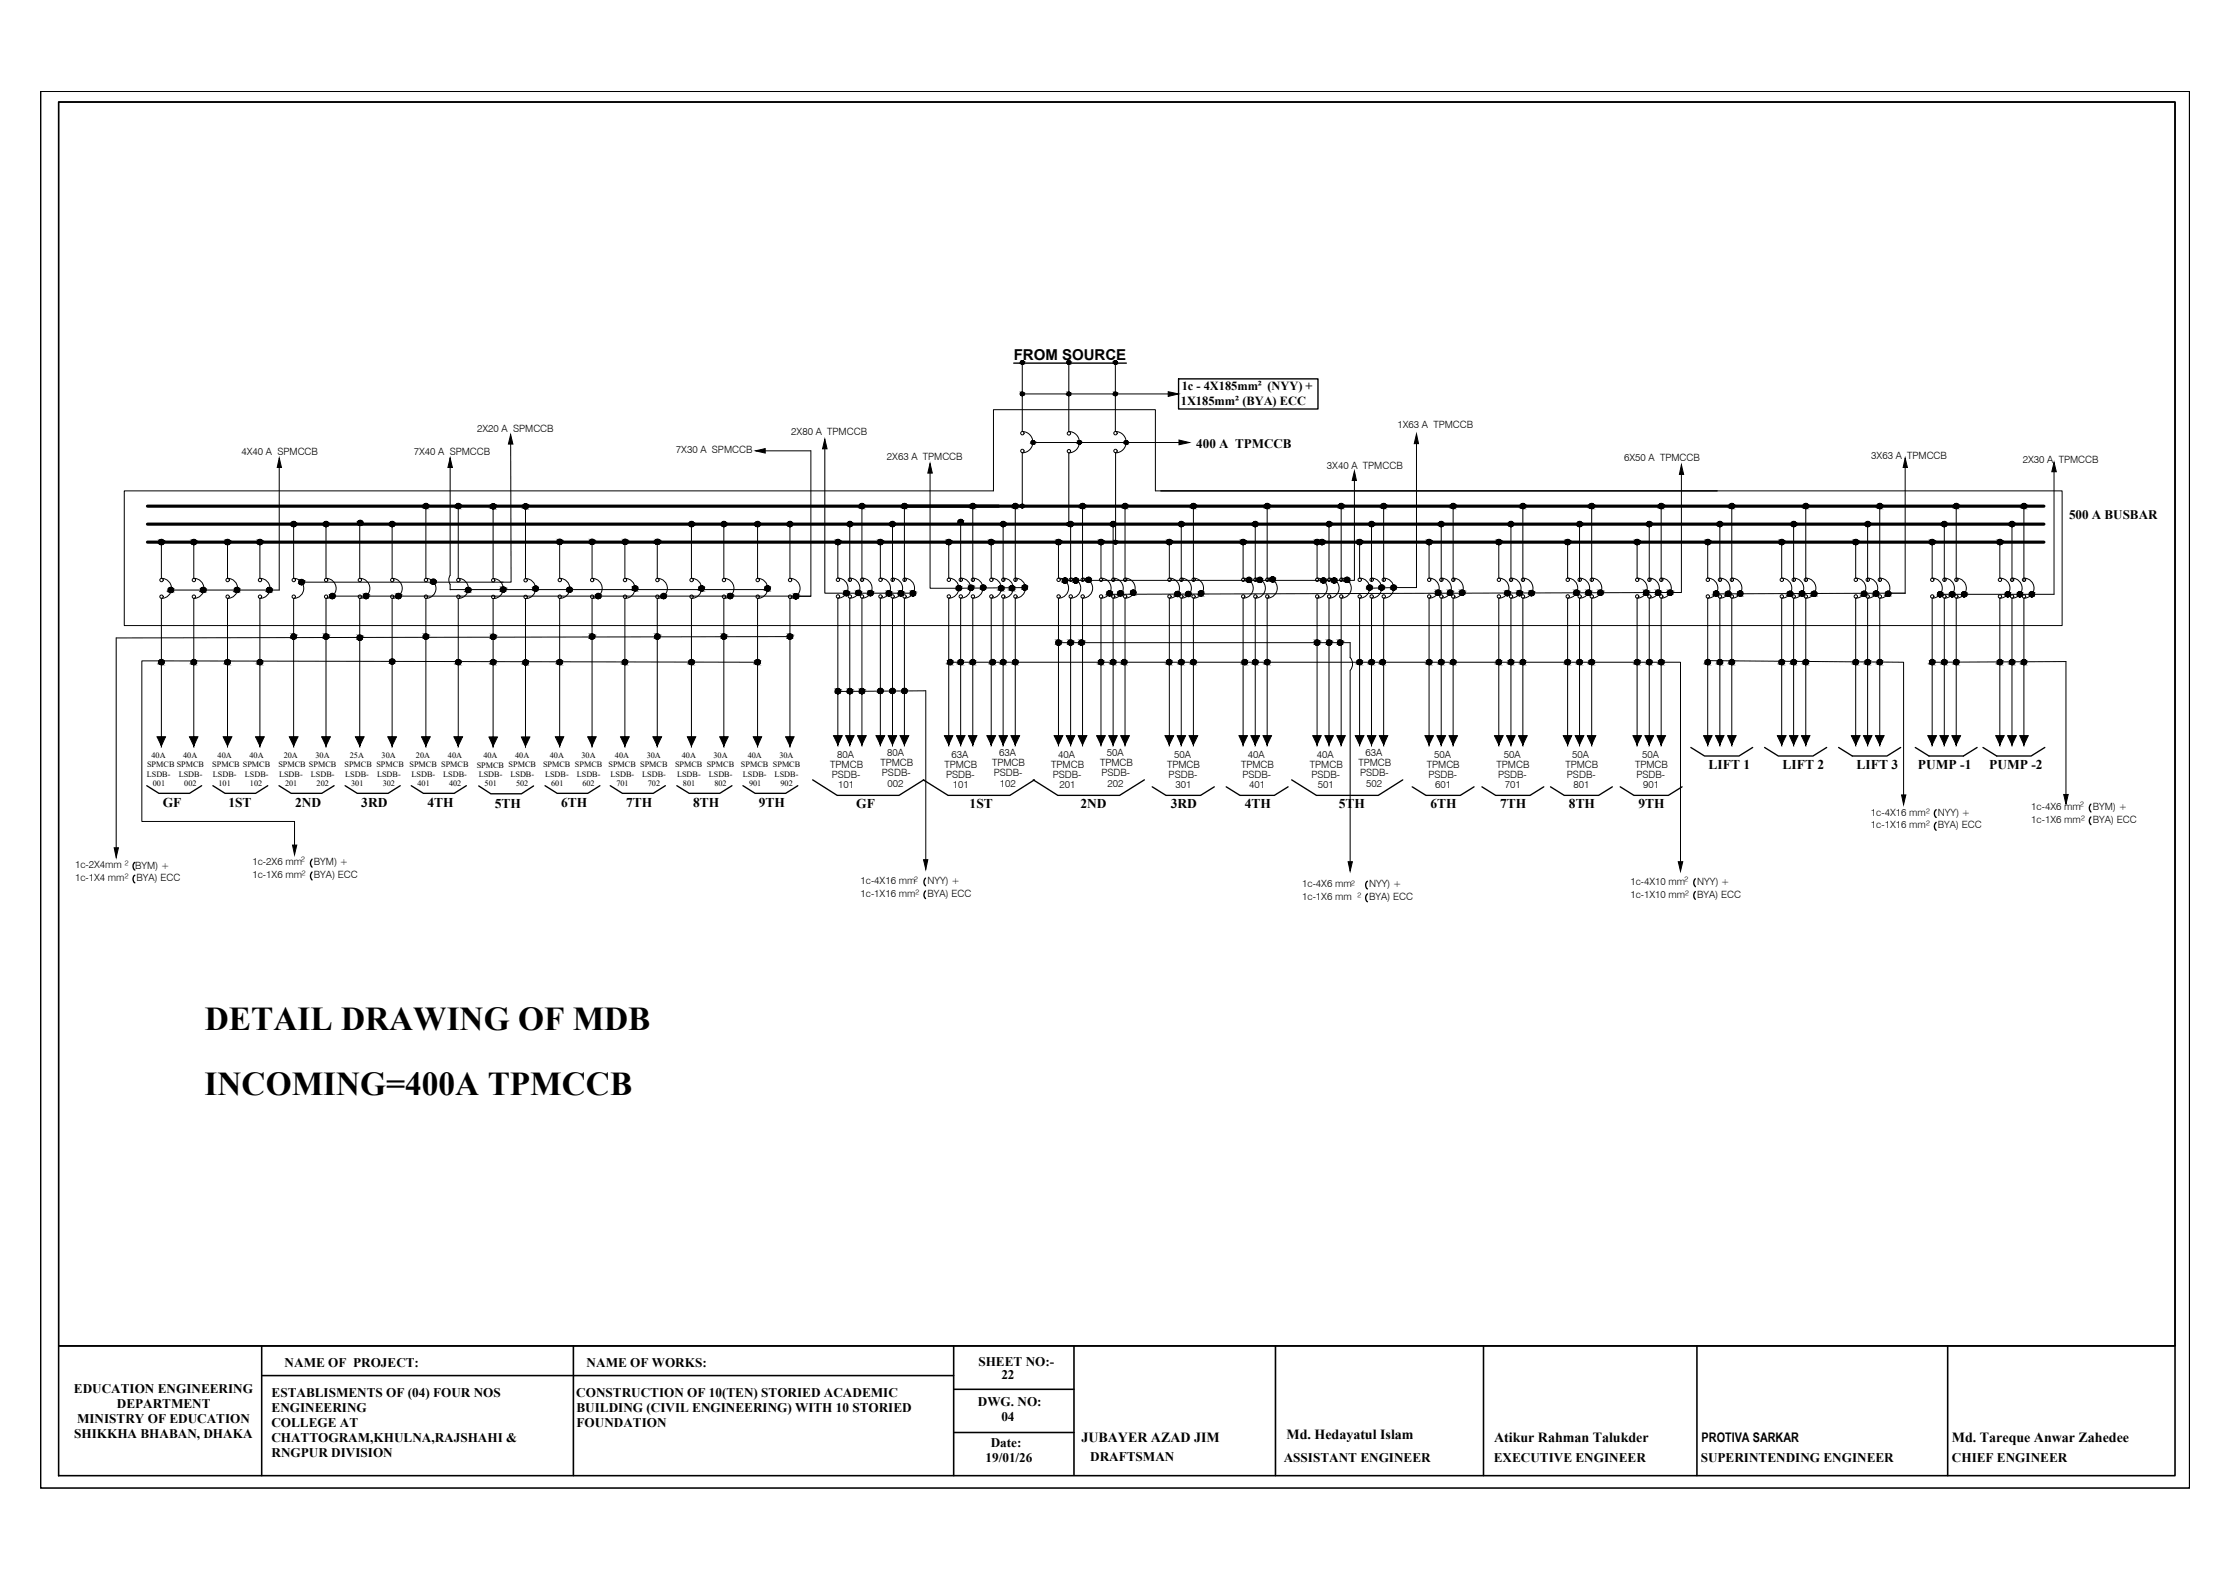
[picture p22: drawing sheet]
<svg xmlns="http://www.w3.org/2000/svg" width="420mm" height="297mm" viewBox="0 0 420 297" stroke-linecap="round" stroke-linejoin="round" font-family="sans-serif">
<defs><g id="words">
<g font-size="6.3">
<text x="38.6" y="194">DETAIL DRAWING OF MDB</text>
<text x="38.5" y="206.1">INCOMING=400A TPMCCB</text>
</g>
<text font-size="2.8" x="190.8" y="67.8">FROM SOURCE</text>
<g font-size="2.6">
<text x="203.6" y="271.4">JUBAYER AZAD JIM</text>
<text x="242.2" y="270.9">Md. Hedayatul Islam</text>
<text x="281.2" y="271.4">Atikur Rahman Talukder</text>
<text x="367.4" y="271.4">Md. Tareque Anwar Zahedee</text>
</g>
<g font-size="2.5">
<text x="225.2" y="84.3">400 A TPMCCB</text>
<text x="389.5" y="97.7">500 A BUSBAR</text>
<text x="321.6" y="144.8">LIFT 1</text>
<text x="335.6" y="144.8">LIFT 2</text>
<text x="349.5" y="144.8">LIFT 3</text>
<text x="361" y="144.7">PUMP -1</text>
<text x="374.5" y="144.7">PUMP -2</text>
<text x="30.6" y="152">GF</text>
<text x="43" y="152">1ST</text>
<text x="55.6" y="152">2ND</text>
<text x="68" y="152">3RD</text>
<text x="80.5" y="152">4TH</text>
<text x="93.1" y="152">5TH</text>
<text x="105.6" y="152">6TH</text>
<text x="117.9" y="152">7TH</text>
<text x="130.5" y="152">8TH</text>
<text x="142.9" y="152">9TH</text>
<text x="161.2" y="152.2">GF</text>
<text x="182.5" y="152.2">1ST</text>
<text x="203.4" y="152.2">2ND</text>
<text x="220.4" y="152.2">3RD</text>
<text x="234.3" y="152.2">4TH</text>
<text x="252" y="152.2">5TH</text>
<text x="269.3" y="152.2">6TH</text>
<text x="282.4" y="152.2">7TH</text>
<text x="295.3" y="152.2">8TH</text>
<text x="308.4" y="152.2">9TH</text>
<text x="53.6" y="257.2">NAME OF PROJECT:</text>
<text x="110.4" y="257.2">NAME OF WORKS:</text>
<text x="184.2" y="257.1">SHEET NO:-</text>
<text x="13.9" y="262.2">EDUCATION ENGINEERING</text>
<text x="51.1" y="263">ESTABLISMENTS OF (04) FOUR NOS</text>
<text x="108.5" y="263">CONSTRUCTION OF 10(TEN) STORIED ACADEMIC</text>
<text x="188.5" y="259.6">22</text>
<text x="14.5" y="267.9">MINISTRY OF EDUCATION</text>
<text x="22" y="265.1">DEPARTMENT</text>
<text x="51.1" y="268.5">COLLEGE AT</text>
<text x="51.1" y="265.8">ENGINEERING</text>
<text x="108.5" y="265.8">BUILDING (CIVIL ENGINEERING) WITH 10 STORIED</text>
<text x="108.5" y="268.5">FOUNDATION</text>
<text x="184.1" y="264.7">DWG. NO:</text>
<text x="188.5" y="267.4">04</text>
<text x="14" y="270.7">SHIKKHA BHABAN, DHAKA</text>
<text x="51.1" y="271.4">CHATTOGRAM,KHULNA,RAJSHAHI &amp;</text>
<text x="51.1" y="274.2">RNGPUR DIVISION</text>
<text x="185.5" y="275.2">19/01/26</text>
<text x="186.5" y="272.3">Date:</text>
<text x="205.2" y="275">DRAFTSMAN</text>
<text x="241.7" y="275.1">ASSISTANT ENGINEER</text>
<text x="281.2" y="275.1">EXECUTIVE ENGINEER</text>
<text x="320.2" y="275.1">SUPERINTENDING ENGINEER</text>
<text x="320.3" y="271.5">PROTIVA SARKAR</text>
<text x="367.4" y="275.1">CHIEF ENGINEER</text>
</g>
<g font-size="2.3">
<text x="222.3" y="76.3">1X185mm² (BYA) ECC</text>
<text x="222.4" y="73.5">1c - 4X185mm² (NYY) +</text>
</g>
<g font-size="1.9">
<text x="89.8" y="81.4">2X20 A SPMCCB</text>
<text x="149" y="81.9">2X80 A TPMCCB</text>
<text x="263" y="80.5">1X63 A TPMCCB</text>
<text x="45.5" y="85.6">4X40 A SPMCCB</text>
<text x="77.9" y="85.7">7X40 A SPMCCB</text>
<text x="127.2" y="85.2">7X30 A SPMCCB</text>
<text x="166.9" y="86.6">2X63 A TPMCCB</text>
<text x="249.8" y="88.2">3X40 A TPMCCB</text>
<text x="305.7" y="86.8">6X50 A TPMCCB</text>
<text x="352.2" y="86.3">3X63 A TPMCCB</text>
<text x="380.8" y="87.1">2X30 A TPMCCB</text>
<text x="157.6" y="142.6">80A</text>
<text x="167" y="142.4">80A</text>
<text x="179.1" y="142.6">63A</text>
<text x="188.1" y="142.4">63A</text>
<text x="199.2" y="142.6">40A</text>
<text x="208.4" y="142.4">50A</text>
<text x="221" y="142.6">50A</text>
<text x="234.9" y="142.6">40A</text>
<text x="247.9" y="142.6">40A</text>
<text x="257" y="142.4">63A</text>
<text x="269.9" y="142.6">50A</text>
<text x="283.1" y="142.6">50A</text>
<text x="296" y="142.6">50A</text>
<text x="309.1" y="142.6">50A</text>
<text x="156.3" y="144.5">TPMCB</text>
<text x="156.6" y="146.4">PSDB-</text>
<text x="157.8" y="148.3">101</text>
<text x="165.7" y="144.3">TPMCB</text>
<text x="166" y="146.2">PSDB-</text>
<text x="167.1" y="148.1">002</text>
<text x="177.8" y="144.5">TPMCB</text>
<text x="178.1" y="146.4">PSDB-</text>
<text x="179.4" y="148.3">101</text>
<text x="186.8" y="144.3">TPMCB</text>
<text x="187.1" y="146.2">PSDB-</text>
<text x="188.2" y="148.1">102</text>
<text x="197.9" y="144.5">TPMCB</text>
<text x="198.2" y="146.4">PSDB-</text>
<text x="199.4" y="148.3">201</text>
<text x="207.1" y="144.3">TPMCB</text>
<text x="207.3" y="146.2">PSDB-</text>
<text x="208.5" y="148.1">202</text>
<text x="219.7" y="144.5">TPMCB</text>
<text x="220" y="146.4">PSDB-</text>
<text x="221.3" y="148.3">301</text>
<text x="233.6" y="144.5">TPMCB</text>
<text x="233.9" y="146.4">PSDB-</text>
<text x="235.1" y="148.3">401</text>
<text x="246.6" y="144.5">TPMCB</text>
<text x="246.9" y="146.4">PSDB-</text>
<text x="248.1" y="148.3">501</text>
<text x="255.7" y="144.3">TPMCB</text>
<text x="256" y="146.2">PSDB-</text>
<text x="257.2" y="148.1">502</text>
<text x="268.6" y="144.5">TPMCB</text>
<text x="268.9" y="146.4">PSDB-</text>
<text x="270.2" y="148.3">601</text>
<text x="281.7" y="144.5">TPMCB</text>
<text x="282" y="146.4">PSDB-</text>
<text x="283.3" y="148.3">701</text>
<text x="294.7" y="144.5">TPMCB</text>
<text x="295" y="146.4">PSDB-</text>
<text x="296.2" y="148.3">801</text>
<text x="307.8" y="144.5">TPMCB</text>
<text x="308" y="146.4">PSDB-</text>
<text x="309.3" y="148.3">901</text>
<text x="352.2" y="153.6">1c-4X16 mm²</text>
<text x="352.2" y="155.9">1c-1X16 mm²</text>
<text x="364.8" y="153.6">NYY) +</text>
<text x="364.8" y="155.9">BYA) ECC</text>
<text x="382.4" y="152.5">1c-4X6 mm²</text>
<text x="382.4" y="154.9">1c-1X6 mm²</text>
<text x="393.9" y="152.5">BYM) +</text>
<text x="393.9" y="154.9">BYA) ECC</text>
<text x="14.1" y="163.5">1c-2X4mm ² BYM) +</text>
<text x="14.1" y="165.8">1c-1X4 mm²</text>
<text x="25.7" y="165.8">BYA) ECC</text>
<text x="47.5" y="162.9">1c-2X6 mm²</text>
<text x="47.5" y="165.3">1c-1X6 mm²</text>
<text x="59.1" y="162.9">BYM) +</text>
<text x="59.1" y="165.3">BYA) ECC</text>
<text x="162" y="166.4">1c-4X16 mm²</text>
<text x="174.6" y="166.4">NYY) +</text>
<text x="245.1" y="167">1c-4X6 mm²</text>
<text x="257.7" y="167">NYY) +</text>
<text x="306.9" y="166.6">1c-4X10 mm²</text>
<text x="319.5" y="166.6">NYY) +</text>
<text x="162" y="168.9">1c-1X16 mm²</text>
<text x="174.6" y="168.9">BYA) ECC</text>
<text x="245.1" y="169.4">1c-1X6 mm ²</text>
<text x="257.7" y="169.4">BYA) ECC</text>
<text x="306.9" y="169">1c-1X10 mm²</text>
<text x="319.5" y="169">BYA) ECC</text>
</g>
<g font-size="1.5">
<text x="28.5" y="142.7">40A</text>
<text x="34.5" y="142.7">40A</text>
<text x="41" y="142.7">40A</text>
<text x="47" y="142.7">40A</text>
<text x="53.4" y="142.7">20A</text>
<text x="59.4" y="142.7">30A</text>
<text x="65.9" y="142.7">25A</text>
<text x="71.8" y="142.7">30A</text>
<text x="78.3" y="142.7">20A</text>
<text x="84.3" y="142.7">40A</text>
<text x="91" y="142.8">40A</text>
<text x="97" y="142.7">40A</text>
<text x="103.5" y="142.7">40A</text>
<text x="109.5" y="142.7">30A</text>
<text x="115.8" y="142.7">40A</text>
<text x="121.7" y="142.7">30A</text>
<text x="128.3" y="142.7">40A</text>
<text x="134.3" y="142.7">30A</text>
<text x="140.7" y="142.7">40A</text>
<text x="146.7" y="142.7">30A</text>
<text x="27.6" y="146.2">LSDB-</text>
<text x="27.7" y="144.5">SPMCB SPMCB</text>
<text x="28.8" y="148">001</text>
<text x="33.6" y="146.2">LSDB-</text>
<text x="34.7" y="147.9">002</text>
<text x="40" y="144.5">SPMCB SPMCB</text>
<text x="40.1" y="146.2">LSDB-</text>
<text x="41.1" y="148">101</text>
<text x="46.1" y="146.2">LSDB-</text>
<text x="47.1" y="147.9">102</text>
<text x="52.4" y="144.5">SPMCB SPMCB</text>
<text x="52.5" y="146.2">LSDB-</text>
<text x="53.7" y="148">201</text>
<text x="58.5" y="146.2">LSDB-</text>
<text x="59.6" y="147.9">202</text>
<text x="64.8" y="144.5">SPMCB SPMCB SPMCB SPMCB</text>
<text x="65" y="146.2">LSDB-</text>
<text x="66.1" y="148">301</text>
<text x="71" y="146.2">LSDB-</text>
<text x="72" y="147.9">302</text>
<text x="77.5" y="146.2">LSDB-</text>
<text x="78.6" y="148">401</text>
<text x="83.4" y="146.2">LSDB-</text>
<text x="84.5" y="147.9">402</text>
<text x="89.7" y="144.5">SPMCB SPMCB</text>
<text x="90.1" y="146.2">LSDB-</text>
<text x="91.2" y="148">501</text>
<text x="96.1" y="146.2">LSDB-</text>
<text x="97.1" y="148">502</text>
<text x="102.2" y="144.5">SPMCB SPMCB</text>
<text x="102.6" y="146.2">LSDB-</text>
<text x="103.7" y="148">601</text>
<text x="108.6" y="146.2">LSDB-</text>
<text x="109.6" y="147.9">602</text>
<text x="114.5" y="144.5">SPMCB SPMCB</text>
<text x="114.9" y="146.2">LSDB-</text>
<text x="116" y="148">701</text>
<text x="120.9" y="146.2">LSDB-</text>
<text x="121.9" y="147.9">702</text>
<text x="127.1" y="144.5">SPMCB SPMCB</text>
<text x="127.5" y="146.2">LSDB-</text>
<text x="128.6" y="148">801</text>
<text x="133.4" y="146.2">LSDB-</text>
<text x="134.5" y="147.9">802</text>
<text x="139.5" y="144.5">SPMCB SPMCB</text>
<text x="139.9" y="146.2">LSDB-</text>
<text x="141" y="148">901</text>
<text x="145.8" y="146.2">LSDB-</text>
<text x="146.9" y="147.9">902</text>
</g>
</g></defs>
<!-- layer: ELECT -->
<path d="M27.8 95.3h357M27.8 98.7h357M27.8 102.1h357" fill="none" stroke="#000" stroke-width=".59"/>
<!-- layer: Power pts -->
<path d="M218.5 92.4h104.7" fill="none" stroke="#000" stroke-width=".25"/>
<!-- layer: SB -->
<path d="M221.9 71.3h26.2v5.7h-26.2z" fill="none" stroke="#000" stroke-width=".25"/>
<!-- layer: CIRCUIT -->
<g fill="#000" stroke="#000" stroke-width=".19">
<path d="M29.6 138.7h.8v1.7zM30.4 138.7v1.7l.7-1.7z"/>
<path d="M35.7 138.7h.8v1.7zM36.5 138.7v1.7l.7-1.7z"/>
<path d="M42 138.7h.8v1.7zM42.8 138.7v1.7l.8-1.7z"/>
<path d="M48.1 138.7h.8v1.7zM48.9 138.7v1.7l.8-1.7z"/>
<path d="M54.5 138.7h.8v1.7zM55.3 138.7v1.7l.8-1.7z"/>
<path d="M60.6 138.7h.8v1.7zM61.4 138.7v1.7l.8-1.7z"/>
<path d="M66.9 138.7h.8v1.7zM67.7 138.7v1.7l.8-1.7z"/>
<path d="M73 138.7h.8v1.7zM73.8 138.7v1.7l.8-1.7z"/>
<path d="M79.4 138.7h.8v1.7zM80.2 138.7v1.7l.8-1.7z"/>
<path d="M85.5 138.7h.8v1.7zM86.3 138.7v1.7l.8-1.7z"/>
<path d="M92.1 138.8h.7v1.6zM92.8 138.8v1.6l.8-1.6z"/>
<path d="M98.2 138.8h.7v1.6zM98.9 138.8v1.6l.8-1.6z"/>
<path d="M104.5 138.7h.9v1.7zM105.4 138.7v1.7l.7-1.7z"/>
<path d="M110.6 138.7h.8v1.7zM111.4 138.7v1.7l.8-1.7z"/>
<path d="M116.8 138.7h.8v1.7zM117.6 138.7v1.7l.8-1.7z"/>
<path d="M122.9 138.7h.8v1.7zM123.7 138.7v1.7l.8-1.7z"/>
<path d="M129.4 138.7h.8v1.7zM130.2 138.7v1.7l.8-1.7z"/>
<path d="M135.5 138.7h.8v1.7zM136.3 138.7v1.7l.8-1.7z"/>
<path d="M141.8 138.7h.8v1.7zM142.6 138.7v1.7l.8-1.7z"/>
<path d="M147.9 138.7h.8v1.7zM148.7 138.7v1.7l.8-1.7z"/>
<path d="M156.9 138.5h.8v1.7zM157.7 138.5v1.7l.8-1.7z"/>
<path d="M159.2 138.5h.8v1.7zM160 138.5v1.7l.8-1.7z"/>
<path d="M161.4 138.5h.8v1.7zM162.2 138.5v1.7l.9-1.7z"/>
<path d="M164.9 138.5h.8v1.7zM165.7 138.5v1.7l.8-1.7z"/>
<path d="M167.2 138.5h.8v1.7zM168 138.5v1.7l.8-1.7z"/>
<path d="M169.4 138.5h.9v1.7zM170.3 138.5v1.7l.8-1.7z"/>
<path d="M177.8 138.5h.8v1.7zM178.6 138.5v1.7l.8-1.7z"/>
<path d="M180.1 138.5h.7v1.7zM180.8 138.5v1.7l.8-1.7z"/>
<path d="M182.3 138.5h.8v1.7zM183.1 138.5v1.7l.8-1.7z"/>
<path d="M185.8 138.5h.8v1.7zM186.6 138.5v1.7l.8-1.7z"/>
<path d="M188.1 138.5h.7v1.7zM188.8 138.5v1.7l.8-1.7z"/>
<path d="M190.3 138.5h.8v1.7zM191.1 138.5v1.7l.8-1.7z"/>
<path d="M198.4 138.5h.8v1.7zM199.2 138.5v1.7l.9-1.7z"/>
<path d="M200.7 138.5h.8v1.7zM201.5 138.5v1.7l.8-1.7z"/>
<path d="M203 138.5h.8v1.7zM203.8 138.5v1.7l.8-1.7z"/>
<path d="M206.4 138.5h.8v1.7zM207.2 138.5v1.7l.9-1.7z"/>
<path d="M208.7 138.5h.8v1.7zM209.5 138.5v1.7l.8-1.7z"/>
<path d="M211 138.5h.8v1.7zM211.8 138.5v1.7l.8-1.7z"/>
<path d="M219.3 138.5h.8v1.7zM220.1 138.5v1.7l.8-1.7z"/>
<path d="M221.6 138.5h.8v1.7zM222.4 138.5v1.7l.8-1.7z"/>
<path d="M223.8 138.5h.8v1.7zM224.6 138.5v1.7l.9-1.7z"/>
<path d="M233.2 138.5h.8v1.7zM234 138.5v1.7l.8-1.7z"/>
<path d="M235.5 138.5h.8v1.7zM236.3 138.5v1.7l.8-1.7z"/>
<path d="M237.8 138.5h.7v1.7zM238.5 138.5v1.7l.8-1.7z"/>
<path d="M247.1 138.5h.8v1.7zM247.9 138.5v1.7l.8-1.7z"/>
<path d="M249.4 138.5h.8v1.7zM250.2 138.5v1.7l.8-1.7z"/>
<path d="M251.7 138.5h.8v1.7zM252.5 138.5v1.7l.7-1.7z"/>
<path d="M255.1 138.5h.8v1.7zM255.9 138.5v1.7l.8-1.7z"/>
<path d="M257.4 138.5h.8v1.7zM258.2 138.5v1.7l.8-1.7z"/>
<path d="M259.7 138.5h.8v1.7zM260.5 138.5v1.7l.7-1.7z"/>
<path d="M268.3 138.5h.7v1.7zM269 138.5v1.7l.8-1.7z"/>
<path d="M270.5 138.5h.8v1.7zM271.3 138.5v1.7l.8-1.7z"/>
<path d="M272.8 138.5h.7v1.7zM273.5 138.5v1.7l.8-1.7z"/>
<path d="M281.3 138.5h.8v1.7zM282.1 138.5v1.7l.8-1.7z"/>
<path d="M283.6 138.5h.8v1.7zM284.4 138.5v1.7l.8-1.7z"/>
<path d="M285.9 138.5h.8v1.7zM286.7 138.5v1.7l.8-1.7z"/>
<path d="M294.3 138.5h.8v1.7zM295.1 138.5v1.7l.8-1.7z"/>
<path d="M296.5 138.5h.8v1.7zM297.3 138.5v1.7l.8-1.7z"/>
<path d="M298.8 138.5h.8v1.7zM299.6 138.5v1.7l.8-1.7z"/>
<path d="M307.4 138.5h.8v1.7zM308.2 138.5v1.7l.8-1.7z"/>
<path d="M309.7 138.5h.8v1.7zM310.5 138.5v1.7l.8-1.7z"/>
<path d="M311.9 138.5h.8v1.7zM312.7 138.5v1.7l.8-1.7z"/>
<path d="M320.7 138.5h.8v1.7zM321.5 138.5v1.7l.8-1.7z"/>
<path d="M322.9 138.5h.9v1.7zM323.8 138.5v1.7l.7-1.7z"/>
<path d="M325.2 138.5h.8v1.7zM326 138.5v1.7l.8-1.7z"/>
<path d="M334.6 138.5h.8v1.7zM335.4 138.5v1.7l.8-1.7z"/>
<path d="M336.9 138.5h.7v1.7zM337.6 138.5v1.7l.8-1.7z"/>
<path d="M339.1 138.5h.8v1.7zM339.9 138.5v1.7l.8-1.7z"/>
<path d="M348.5 138.5h.8v1.7zM349.3 138.5v1.7l.8-1.7z"/>
<path d="M350.8 138.5h.8v1.7zM351.6 138.5v1.7l.8-1.7z"/>
<path d="M353 138.5h.9v1.7zM353.9 138.5v1.7l.8-1.7z"/>
<path d="M362.9 138.5h.8v1.7zM363.7 138.5v1.7l.8-1.7z"/>
<path d="M365.2 138.5h.8v1.7zM366 138.5v1.7l.8-1.7z"/>
<path d="M367.4 138.5h.8v1.7zM368.2 138.5v1.7l.8-1.7z"/>
<path d="M375.7 138.5h.8v1.7zM376.5 138.5v1.7l.8-1.7z"/>
<path d="M377.9 138.5h.8v1.7zM378.7 138.5v1.7l.8-1.7z"/>
<path d="M380.2 138.5h.8v1.7zM381 138.5v1.7l.8-1.7z"/>
</g>
<g fill="none" stroke="#000" stroke-width=".19">
<path d="M192.4 68.2v13a2.01 2.01 0 0 1 2 2 2.01 2.01 0 0 1-2 2v10.1M201.2 68.2v13.1M210 68.2v13M55.3 98.7v10.2a1.88 1.88 0 0 1 1.9 1.9 1.88 1.88 0 0 1-1.9 1.8v27.8M61.4 98.7v10.2M67.7 98.8v10.1a1.88 1.88 0 0 1 1.9 1.9 1.88 1.88 0 0 1-1.9 1.8v27.8M73.8 99v9.9a1.88 1.88 0 0 1 1.9 1.9 1.88 1.88 0 0 1-1.9 1.8v27.8M80.2 95.3v13.6M86.3 95.3v13.6a1.88 1.88 0 0 1 1.9 1.9 1.88 1.88 0 0 1-1.9 1.8v27.8M92.8 95.3v13.7M98.9 95.3v13.7M130.2 98.7v10.2a1.88 1.88 0 0 1 1.9 1.9 1.88 1.88 0 0 1-1.9 1.8v27.8"/>
<path d="M136.3 98.7v10.2M142.6 98.7v10.2M148.7 98.7v10.2a1.88 1.88 0 0 1 1.9 1.9 1.88 1.88 0 0 1-1.9 1.8v27.8M160 98.7v10.8M162.2 95.3v14.2M168 98.7v10.8M170.3 95.3v14.2M180.8 98.7v10.8M183.1 95.3v14.2M188.8 98.7v10.8M191.1 95.3v14.2M201.2 85.3v13.4"/>
<path d="M201.2 81.2a2.01 2.01 0 0 1 2 2 2.01 2.01 0 0 1-2 2M201.5 98.7v10.8M203.8 95.3v14.2M209.5 98.7v10.8M210 85.2v16.9M210 81.2a2.01 2.01 0 0 1 2 2 2.01 2.01 0 0 1-2 2M211.8 95.3v14.2M222.4 98.7v10.8M224.6 95.3v14.2M236.3 98.7v10.8M238.5 95.3v14.2M250.2 98.7v10.8"/>
<path d="M252.5 95.3v14.2M258.2 98.7v10.8M260.5 95.3v14.2M271.3 98.7v10.8M273.5 95.3v14.2M284.4 98.7v10.8M286.7 95.3v14.2M297.3 98.7v10.8M299.6 95.3v14.2M310.5 98.7v10.8M312.7 95.3v14.2M323.8 98.7v10.8"/>
<path d="M326 95.3v14.2M337.6 98.7v10.8M339.9 95.3v14.2M351.6 98.7v10.8M353.9 95.3v14.2M366 98.7v10.8M368.2 95.3v14.2M378.7 98.7v10.8M381 95.3v14.2M30.4 102.1v6.8a1.88 1.88 0 0 1 1.9 1.9 1.88 1.88 0 0 1-1.9 1.8v27.8M36.5 102.1v6.8M36.5 112.6v27.8"/>
<path d="M36.5 108.9a1.88 1.88 0 0 1 1.9 1.9 1.88 1.88 0 0 1-1.9 1.8M42.8 102.1v6.8M42.8 112.6v27.8M42.8 108.9a1.88 1.88 0 0 1 1.9 1.9 1.88 1.88 0 0 1-1.9 1.8M48.9 102.1v6.8a1.88 1.88 0 0 1 1.9 1.9 1.88 1.88 0 0 1-1.9 1.8v27.8M61.4 112.6v27.8M61.4 108.9a1.88 1.88 0 0 1 1.9 1.9 1.88 1.88 0 0 1-1.9 1.8M80.2 112.6v27.8M80.2 108.9a1.88 1.88 0 0 1 1.9 1.9 1.88 1.88 0 0 1-1.9 1.8M92.8 112.7v27.7M92.8 108.9a1.88 1.88 0 0 1 1.9 1.9 1.88 1.88 0 0 1-1.9 1.9M98.9 108.9a1.88 1.88 0 0 1 1.9 1.9 1.88 1.88 0 0 1-1.9 1.9v27.7"/>
<path d="M105.4 101.8v7.1a1.88 1.88 0 0 1 1.9 1.9 1.88 1.88 0 0 1-1.9 1.8v27.8M111.4 102.1v6.8M111.4 112.6v27.8M111.5 108.9a1.88 1.88 0 0 1 1.9 1.9 1.88 1.88 0 0 1-1.9 1.8M117.6 102.1l.1 6.8a1.88 1.88 0 0 1 1.8 1.9 1.88 1.88 0 0 1-1.8 1.8l-.1 27.8M123.7 102.1v6.8M123.7 112.6v27.8M123.7 108.9a1.88 1.88 0 0 1 1.9 1.9 1.88 1.88 0 0 1-1.9 1.8M136.3 112.6v27.8M136.3 108.9a1.88 1.88 0 0 1 1.9 1.9 1.88 1.88 0 0 1-1.9 1.8M142.6 112.6v27.8M142.6 108.9a1.88 1.88 0 0 1 1.9 1.9 1.88 1.88 0 0 1-1.9 1.8"/>
<path d="M157.7 102.1v6.7M157.7 112.6v27.6M157.7 108.8a1.88 1.88 0 0 1 1.9 1.9 1.88 1.88 0 0 1-1.9 1.9M160 112.6v27.6M160 108.8a1.88 1.88 0 0 1 1.9 1.9 1.88 1.88 0 0 1-1.9 1.9M162.3 108.8a1.88 1.88 0 0 1 1.9 1.9 1.88 1.88 0 0 1-1.9 1.9l-.1 27.6M165.7 102.1v6.7M165.7 112.6v27.6M165.7 108.8a1.88 1.88 0 0 1 1.9 1.9 1.88 1.88 0 0 1-1.9 1.9M168 108.8a1.88 1.88 0 0 1 1.9 1.9 1.88 1.88 0 0 1-1.9 1.9v27.6M170.3 108.8a1.88 1.88 0 0 1 1.9 1.9 1.88 1.88 0 0 1-1.9 1.9v27.6M178.6 102.1v6.7a1.88 1.88 0 0 1 1.9 1.9 1.88 1.88 0 0 1-1.9 1.9v27.6"/>
<path d="M180.9 108.8a1.88 1.88 0 0 1 1.8 1.9 1.88 1.88 0 0 1-1.8 1.9l-.1 27.6M183.1 112.6v27.6M183.1 108.8a1.88 1.88 0 0 1 1.9 1.9 1.88 1.88 0 0 1-1.9 1.9M186.6 102.1v6.7a1.88 1.88 0 0 1 1.9 1.9 1.88 1.88 0 0 1-1.9 1.9v27.6M188.9 108.8a1.88 1.88 0 0 1 1.8 1.9 1.88 1.88 0 0 1-1.8 1.9l-.1 27.6M191.1 112.6v27.6M191.1 108.8a1.88 1.88 0 0 1 1.9 1.9 1.88 1.88 0 0 1-1.9 1.9M199.2 102.1l.1 6.7a1.88 1.88 0 0 1 1.9 1.9 1.88 1.88 0 0 1-1.9 1.9l-.1 27.6M201.5 112.6v27.6M201.6 108.8a1.88 1.88 0 0 1 1.8 1.9 1.88 1.88 0 0 1-1.8 1.9M203.8 112.6v27.6M203.8 108.8a1.88 1.88 0 0 1 1.9 1.9 1.88 1.88 0 0 1-1.9 1.9"/>
<path d="M207.2 102.1l.1 6.7a1.88 1.88 0 0 1 1.9 1.9 1.88 1.88 0 0 1-1.9 1.9l-.1 27.6M209.5 112.6v27.6M209.6 108.8a1.88 1.88 0 0 1 1.8 1.9 1.88 1.88 0 0 1-1.8 1.9M211.8 112.6v27.6M211.8 108.8a1.88 1.88 0 0 1 1.9 1.9 1.88 1.88 0 0 1-1.9 1.9M220.1 102.1v6.7M220.1 112.6v27.6M220.1 108.8a1.88 1.88 0 0 1 1.9 1.9 1.88 1.88 0 0 1-1.9 1.9M222.4 108.8a1.88 1.88 0 0 1 1.9 1.9 1.88 1.88 0 0 1-1.9 1.9v27.6M224.7 108.8a1.88 1.88 0 0 1 1.9 1.9 1.88 1.88 0 0 1-1.9 1.9l-.1 27.6M234 102.1v6.7M234 112.6v27.6"/>
<path d="M234 108.8a1.88 1.88 0 0 1 1.9 1.9 1.88 1.88 0 0 1-1.9 1.9M236.3 108.8a1.88 1.88 0 0 1 1.9 1.9 1.88 1.88 0 0 1-1.9 1.9v27.6M238.6 108.8a1.88 1.88 0 0 1 1.8 1.9 1.88 1.88 0 0 1-1.8 1.9l-.1 27.6M247.9 102.1v6.7M247.9 112.6v27.6M248 108.8a1.88 1.88 0 0 1 1.8 1.9 1.88 1.88 0 0 1-1.8 1.9M250.2 112.6v27.6M250.2 108.8a1.88 1.88 0 0 1 1.9 1.9 1.88 1.88 0 0 1-1.9 1.9M252.5 108.8a1.88 1.88 0 0 1 1.9 1.9 1.88 1.88 0 0 1-1.9 1.9v27.6M255.9 102.1v6.7M255.9 112.6v27.6M256 108.8a1.88 1.88 0 0 1 1.8 1.9 1.88 1.88 0 0 1-1.8 1.9"/>
<path d="M258.2 112.6v27.6M258.2 108.8a1.88 1.88 0 0 1 1.9 1.9 1.88 1.88 0 0 1-1.9 1.9M260.5 108.8a1.88 1.88 0 0 1 1.9 1.9 1.88 1.88 0 0 1-1.9 1.9v27.6M269 102.1v6.7M269 112.6v27.6M269 108.8a1.88 1.88 0 0 1 1.9 1.9 1.88 1.88 0 0 1-1.9 1.9M271.3 108.8a1.88 1.88 0 0 1 1.9 1.9 1.88 1.88 0 0 1-1.9 1.9v27.6M273.6 108.8a1.88 1.88 0 0 1 1.8 1.9 1.88 1.88 0 0 1-1.8 1.9l-.1 27.6M282.1 102.1v6.7M282.1 112.6v27.6M282.2 108.8a1.88 1.88 0 0 1 1.8 1.9 1.88 1.88 0 0 1-1.8 1.9M284.4 108.8a1.88 1.88 0 0 1 1.9 1.9 1.88 1.88 0 0 1-1.9 1.9v27.6"/>
<path d="M286.7 112.6v27.6M286.7 108.8a1.88 1.88 0 0 1 1.9 1.9 1.88 1.88 0 0 1-1.9 1.9M295.1 102.1v6.7M295.1 112.6v27.6M295.1 108.8a1.88 1.88 0 0 1 1.9 1.9 1.88 1.88 0 0 1-1.9 1.9M297.3 112.6v27.6M297.4 108.8a1.88 1.88 0 0 1 1.8 1.9 1.88 1.88 0 0 1-1.8 1.9M299.6 108.8a1.88 1.88 0 0 1 1.9 1.9 1.88 1.88 0 0 1-1.9 1.9v27.6M308.2 102.1v6.7M308.2 112.6v27.6M308.2 108.8a1.88 1.88 0 0 1 1.9 1.9 1.88 1.88 0 0 1-1.9 1.9M310.5 108.8a1.88 1.88 0 0 1 1.9 1.9 1.88 1.88 0 0 1-1.9 1.9v27.6"/>
<path d="M312.7 108.8a1.88 1.88 0 0 1 1.9 1.9 1.88 1.88 0 0 1-1.9 1.9v27.6M321.5 102.1v6.7a1.88 1.88 0 0 1 1.9 1.9 1.88 1.88 0 0 1-1.9 1.9v27.6M323.8 112.6v27.6M323.8 108.8a1.88 1.88 0 0 1 1.9 1.9 1.88 1.88 0 0 1-1.9 1.9M326 112.6v27.6M326 108.8a1.88 1.88 0 0 1 1.9 1.9 1.88 1.88 0 0 1-1.9 1.9M335.4 102.1v6.7a1.88 1.88 0 0 1 1.9 1.9 1.88 1.88 0 0 1-1.9 1.9v27.6M337.6 112.6v27.6M337.7 108.8a1.88 1.88 0 0 1 1.8 1.9 1.88 1.88 0 0 1-1.8 1.9M339.9 112.6v27.6M339.9 108.8a1.88 1.88 0 0 1 1.9 1.9 1.88 1.88 0 0 1-1.9 1.9M349.3 102.1v6.7a1.88 1.88 0 0 1 1.9 1.9 1.88 1.88 0 0 1-1.9 1.9v27.6"/>
<path d="M351.6 112.6v27.6M351.6 108.8a1.88 1.88 0 0 1 1.9 1.9 1.88 1.88 0 0 1-1.9 1.9M353.9 108.8a1.88 1.88 0 0 1 1.9 1.9 1.88 1.88 0 0 1-1.9 1.9v27.6M363.7 102.1v6.7a1.88 1.88 0 0 1 1.9 1.9 1.88 1.88 0 0 1-1.9 1.9v27.6M366 112.6v27.6M366 108.8a1.88 1.88 0 0 1 1.9 1.9 1.88 1.88 0 0 1-1.9 1.9M368.3 108.8a1.88 1.88 0 0 1 1.8 1.9 1.88 1.88 0 0 1-1.8 1.9l-.1 27.6M376.5 102.1v6.7M376.5 112.6v27.6M376.5 108.8a1.88 1.88 0 0 1 1.9 1.9 1.88 1.88 0 0 1-1.9 1.9M378.8 108.8a1.88 1.88 0 0 1 1.8 1.9 1.88 1.88 0 0 1-1.8 1.9l-.1 27.6M381 108.8a1.88 1.88 0 0 1 1.9 1.9 1.88 1.88 0 0 1-1.9 1.9v27.6"/>
<path d="M29.6 138.7h1.5M35.7 138.7h1.5M42 138.7h1.6M48.1 138.7h1.6M54.5 138.7h1.6M60.6 138.7h1.6M66.9 138.7h1.6M73 138.7h1.6M79.4 138.7h1.6M85.5 138.7h1.6M92.1 138.8h1.5M98.2 138.8h1.5"/>
<path d="M104.5 138.7h1.6M110.6 138.7h1.6M116.8 138.7h1.6M122.9 138.7h1.6M129.4 138.7h1.6M135.5 138.7h1.6M141.8 138.7h1.6M147.9 138.7h1.6M156.9 138.5h1.6M159.2 138.5h1.6M161.4 138.5h1.7M164.9 138.5h1.6"/>
<path d="M167.2 138.5h1.6M169.4 138.5h1.7M177.8 138.5h1.6M180.1 138.5h1.5M182.3 138.5h1.6M185.8 138.5h1.6M188.1 138.5h1.5M190.3 138.5h1.6M198.4 138.5h1.7M200.7 138.5h1.6M203 138.5h1.6M206.4 138.5h1.7"/>
<path d="M208.7 138.5h1.6M211 138.5h1.6M219.3 138.5h1.6M221.6 138.5h1.6M223.8 138.5h1.7M233.2 138.5h1.6M235.5 138.5h1.6M237.8 138.5h1.5M247.1 138.5h1.6M249.4 138.5h1.6M251.7 138.5h1.5M255.1 138.5h1.6"/>
<path d="M257.4 138.5h1.6M259.7 138.5h1.5M268.3 138.5h1.5M270.5 138.5h1.6M272.8 138.5h1.5M281.3 138.5h1.6M283.6 138.5h1.6M285.9 138.5h1.6M294.3 138.5h1.6M296.5 138.5h1.6M298.8 138.5h1.6M307.4 138.5h1.6"/>
<path d="M309.7 138.5h1.6M311.9 138.5h1.6M320.7 138.5h1.6M322.9 138.5h1.6M325.2 138.5h1.6M334.6 138.5h1.6M336.9 138.5h1.5M339.1 138.5h1.6M348.5 138.5h1.6M350.8 138.5h1.6M353 138.5h1.7M362.9 138.5h1.6"/>
<path d="M365.2 138.5h1.6M367.4 138.5h1.6M375.7 138.5h1.6M377.9 138.5h1.6M380.2 138.5h1.6"/>
<circle cx="192.5" cy="74.1" r=".32"/>
<circle cx="192.5" cy="68.2" r=".32"/>
<circle cx="201.2" cy="74.1" r=".32"/>
<circle cx="201.2" cy="68.2" r=".32"/>
<circle cx="210" cy="74.1" r=".32"/>
<circle cx="210" cy="68.2" r=".32"/>
<circle cx="192.5" cy="84.9" r=".32"/>
<circle cx="192.5" cy="95.3" r=".32"/>
<circle cx="192.5" cy="81.5" r=".32"/>
<circle cx="194.5" cy="83.3" r=".32"/>
<circle cx="201.2" cy="98.6" r=".32"/>
<circle cx="201.2" cy="81.6" r=".32"/>
<circle cx="201.2" cy="84.9" r=".32"/>
<circle cx="203.2" cy="83.2" r=".32"/>
<circle cx="210" cy="84.9" r=".32"/>
<circle cx="210" cy="81.5" r=".32"/>
<circle cx="212" cy="83.3" r=".32"/>
<circle cx="30.4" cy="112.3" r=".32"/>
<circle cx="30.4" cy="109.2" r=".32"/>
<circle cx="36.5" cy="112.3" r=".32"/>
<circle cx="36.5" cy="109.2" r=".32"/>
<circle cx="42.8" cy="112.3" r=".32"/>
<circle cx="42.8" cy="109.2" r=".32"/>
<circle cx="48.9" cy="112.3" r=".32"/>
<circle cx="48.9" cy="109.2" r=".32"/>
<circle cx="55.3" cy="112.3" r=".32"/>
<circle cx="55.3" cy="109.2" r=".32"/>
<circle cx="61.4" cy="112.3" r=".32"/>
<circle cx="61.4" cy="109.2" r=".32"/>
<circle cx="67.7" cy="109.2" r=".32"/>
<circle cx="67.7" cy="112.3" r=".32"/>
<circle cx="73.8" cy="112.3" r=".32"/>
<circle cx="73.8" cy="109.2" r=".32"/>
<circle cx="80.2" cy="109.2" r=".32"/>
<circle cx="80.2" cy="112.3" r=".32"/>
<circle cx="86.3" cy="112.3" r=".32"/>
<circle cx="86.3" cy="109.2" r=".32"/>
<circle cx="92.8" cy="112.4" r=".32"/>
<circle cx="92.8" cy="109.2" r=".32"/>
<circle cx="98.9" cy="109.2" r=".32"/>
<circle cx="98.9" cy="112.4" r=".32"/>
<circle cx="105.4" cy="112.3" r=".32"/>
<circle cx="105.4" cy="109.2" r=".32"/>
<circle cx="111.5" cy="112.3" r=".32"/>
<circle cx="111.5" cy="109.2" r=".32"/>
<circle cx="117.7" cy="109.2" r=".32"/>
<circle cx="117.7" cy="112.3" r=".32"/>
<circle cx="123.7" cy="112.3" r=".32"/>
<circle cx="123.7" cy="109.2" r=".32"/>
<circle cx="130.2" cy="112.3" r=".32"/>
<circle cx="130.2" cy="109.2" r=".32"/>
<circle cx="136.3" cy="112.3" r=".32"/>
<circle cx="136.3" cy="109.2" r=".32"/>
<circle cx="142.6" cy="112.3" r=".32"/>
<circle cx="142.6" cy="109.2" r=".32"/>
<circle cx="148.7" cy="112.3" r=".32"/>
<circle cx="148.7" cy="109.2" r=".32"/>
<circle cx="157.7" cy="109.1" r=".32"/>
<circle cx="157.7" cy="112.3" r=".32"/>
<circle cx="160" cy="112.3" r=".32"/>
<circle cx="160" cy="109.1" r=".32"/>
<circle cx="162.3" cy="109.1" r=".32"/>
<circle cx="162.3" cy="112.3" r=".32"/>
<circle cx="165.7" cy="112.3" r=".32"/>
<circle cx="165.7" cy="109.1" r=".32"/>
<circle cx="168" cy="112.3" r=".32"/>
<circle cx="168" cy="109.1" r=".32"/>
<circle cx="170.3" cy="112.3" r=".32"/>
<circle cx="170.3" cy="109.1" r=".32"/>
<circle cx="178.6" cy="109.1" r=".32"/>
<circle cx="178.6" cy="112.3" r=".32"/>
<circle cx="180.9" cy="112.3" r=".32"/>
<circle cx="180.9" cy="109.1" r=".32"/>
<circle cx="183.1" cy="109.1" r=".32"/>
<circle cx="183.1" cy="112.3" r=".32"/>
<circle cx="186.6" cy="109.1" r=".32"/>
<circle cx="186.6" cy="112.3" r=".32"/>
<circle cx="188.9" cy="112.3" r=".32"/>
<circle cx="188.9" cy="109.1" r=".32"/>
<circle cx="191.1" cy="109.1" r=".32"/>
<circle cx="191.1" cy="112.3" r=".32"/>
<circle cx="199.3" cy="112.3" r=".32"/>
<circle cx="199.3" cy="109.1" r=".32"/>
<circle cx="201.6" cy="112.3" r=".32"/>
<circle cx="201.6" cy="109.1" r=".32"/>
<circle cx="203.8" cy="109.1" r=".32"/>
<circle cx="203.8" cy="112.3" r=".32"/>
<circle cx="207.3" cy="109.1" r=".32"/>
<circle cx="207.3" cy="112.3" r=".32"/>
<circle cx="209.6" cy="112.3" r=".32"/>
<circle cx="209.6" cy="109.1" r=".32"/>
<circle cx="210" cy="102" r=".32"/>
<circle cx="211.8" cy="112.3" r=".32"/>
<circle cx="211.8" cy="109.1" r=".32"/>
<circle cx="220.1" cy="109.1" r=".32"/>
<circle cx="220.1" cy="112.3" r=".32"/>
<circle cx="222.4" cy="112.3" r=".32"/>
<circle cx="222.4" cy="109.1" r=".32"/>
<circle cx="224.7" cy="109.1" r=".32"/>
<circle cx="224.7" cy="112.3" r=".32"/>
<circle cx="234" cy="112.3" r=".32"/>
<circle cx="234" cy="109.1" r=".32"/>
<circle cx="236.3" cy="112.3" r=".32"/>
<circle cx="236.3" cy="109.1" r=".32"/>
<circle cx="238.6" cy="109.1" r=".32"/>
<circle cx="238.6" cy="112.3" r=".32"/>
<circle cx="248" cy="112.3" r=".32"/>
<circle cx="248" cy="109.1" r=".32"/>
<circle cx="250.2" cy="112.3" r=".32"/>
<circle cx="250.2" cy="109.1" r=".32"/>
<circle cx="252.5" cy="112.3" r=".32"/>
<circle cx="252.5" cy="109.1" r=".32"/>
<circle cx="256" cy="112.3" r=".32"/>
<circle cx="256" cy="109.1" r=".32"/>
<circle cx="258.2" cy="112.3" r=".32"/>
<circle cx="258.2" cy="109.1" r=".32"/>
<circle cx="260.5" cy="112.3" r=".32"/>
<circle cx="260.5" cy="109.1" r=".32"/>
<circle cx="269" cy="109.1" r=".32"/>
<circle cx="269" cy="112.3" r=".32"/>
<circle cx="271.3" cy="112.3" r=".32"/>
<circle cx="271.3" cy="109.1" r=".32"/>
<circle cx="273.6" cy="109.1" r=".32"/>
<circle cx="273.6" cy="112.3" r=".32"/>
<circle cx="282.2" cy="112.3" r=".32"/>
<circle cx="282.2" cy="109.1" r=".32"/>
<circle cx="284.4" cy="109.1" r=".32"/>
<circle cx="284.4" cy="112.3" r=".32"/>
<circle cx="286.7" cy="109.1" r=".32"/>
<circle cx="286.7" cy="112.3" r=".32"/>
<circle cx="295.1" cy="112.3" r=".32"/>
<circle cx="295.1" cy="109.1" r=".32"/>
<circle cx="297.4" cy="112.3" r=".32"/>
<circle cx="297.4" cy="109.1" r=".32"/>
<circle cx="299.6" cy="112.3" r=".32"/>
<circle cx="299.6" cy="109.1" r=".32"/>
<circle cx="308.2" cy="112.3" r=".32"/>
<circle cx="308.2" cy="109.1" r=".32"/>
<circle cx="310.5" cy="109.1" r=".32"/>
<circle cx="310.5" cy="112.3" r=".32"/>
<circle cx="312.7" cy="112.3" r=".32"/>
<circle cx="312.7" cy="109.1" r=".32"/>
<circle cx="321.5" cy="112.3" r=".32"/>
<circle cx="321.5" cy="109.1" r=".32"/>
<circle cx="323.8" cy="112.3" r=".32"/>
<circle cx="323.8" cy="109.1" r=".32"/>
<circle cx="326" cy="112.3" r=".32"/>
<circle cx="326" cy="109.1" r=".32"/>
<circle cx="335.4" cy="109.1" r=".32"/>
<circle cx="335.4" cy="112.3" r=".32"/>
<circle cx="337.7" cy="112.3" r=".32"/>
<circle cx="337.7" cy="109.1" r=".32"/>
<circle cx="339.9" cy="112.3" r=".32"/>
<circle cx="339.9" cy="109.1" r=".32"/>
<circle cx="349.3" cy="112.3" r=".32"/>
<circle cx="349.3" cy="109.1" r=".32"/>
<circle cx="351.6" cy="112.3" r=".32"/>
<circle cx="351.6" cy="109.1" r=".32"/>
<circle cx="353.9" cy="109.1" r=".32"/>
<circle cx="353.9" cy="112.3" r=".32"/>
<circle cx="363.7" cy="112.3" r=".32"/>
<circle cx="363.7" cy="109.1" r=".32"/>
<circle cx="366" cy="112.3" r=".32"/>
<circle cx="366" cy="109.1" r=".32"/>
<circle cx="368.3" cy="112.3" r=".32"/>
<circle cx="368.3" cy="109.1" r=".32"/>
<circle cx="376.5" cy="112.3" r=".32"/>
<circle cx="376.5" cy="109.1" r=".32"/>
<circle cx="378.8" cy="112.3" r=".32"/>
<circle cx="378.8" cy="109.1" r=".32"/>
<circle cx="381" cy="112.3" r=".32"/>
<circle cx="381" cy="109.1" r=".32"/>
</g>
<!-- layer: 0 -->
<g fill="none" stroke="#000" stroke-width=".25">
<path d="M27.6 147.9l2.3 1.4h5.8l2.3-1.4M40.1 147.9l2.3 1.4h5.7l2.3-1.4M52.5 147.9l2.3 1.4h5.8l2.3-1.4M65 147.9l2.3 1.4h5.8l2.2-1.4M77.4 147.9l2.3 1.4h5.8l2.3-1.4M90.1 147.9l2.3 1.5h5.8l2.2-1.5M102.6 147.9l2.3 1.4h5.7l2.3-1.4M114.9 147.9l2.3 1.4h5.8l2.3-1.4M127.4 147.9l2.3 1.4h5.8l2.3-1.4M139.9 147.9l2.2 1.4h5.8l2.3-1.4M153 146.8l4.6 2.9h11.6l4.7-2.9M173.8 146.8l4.7 2.9h11.6l4.6-2.9"/>
<path d="M194.5 146.8l4.6 2.9h11.7l4.6-2.9M216.9 148.1l2.6 1.6h6.5l2.6-1.6M230.8 148.1l2.6 1.6h6.5l2.6-1.6M243.1 146.8l4.7 2.9h11.6l4.7-2.9M265.8 148.1l2.6 1.6h6.5l2.6-1.6M279 148.1l2.5 1.6h6.5l2.6-1.6M291.9 148.1l2.6 1.6h6.4l2.6-1.6M305 148.1l2.6 1.6h6.5l2.5-1.6"/>
</g>
<!-- layer: TEXT -->
<g fill="none" stroke="#000" stroke-width=".25">
<path d="M318.3 140.7l2.6 1.6h6.4l2.6-1.6M332.2 140.7l2.6 1.6h6.5l2.6-1.6M346.1 140.7l2.6 1.6h6.5l2.6-1.6M360.5 140.7l2.6 1.6h6.5l2.6-1.6M364.5 152.4a.93 .93 0 0 0 0 1.5M364.5 154.8a.98 .98 0 0 0 0 1.5M373.3 140.7l2.6 1.6h6.4l2.6-1.6M393.6 151.4a1.06 1.06 0 0 0 0 1.5M393.6 153.8a1.01 1.01 0 0 0 0 1.4M25.4 162.3a.93 .93 0 0 0 0 1.5M25.4 164.7a.93 .93 0 0 0 0 1.5M58.7 161.7a1.06 1.06 0 0 0 0 1.5"/>
<path d="M58.7 164.2a1.06 1.06 0 0 0 0 1.4M174.2 165.3a1.01 1.01 0 0 0 0 1.4M174.2 167.7a1.01 1.01 0 0 0 0 1.4M257.4 165.9a.93 .93 0 0 0 0 1.4M257.4 168.3a.98 .98 0 0 0 0 1.4M319.1 165.4a1.06 1.06 0 0 0 0 1.5M319.1 167.8a1.01 1.01 0 0 0 0 1.5"/>
</g>
<!-- layer: CKT-CABLE -->
<g fill="none" stroke="#000" stroke-width=".19">
<path d="M192.4 74.2h29.5M52.6 86.7v24.4h-20.4M84.7 86.2v22.1a1.59 1.59 0 0 0 0 1.7v1M96.1 82.2l.1 27.4h-1.9M142.4 84.9h10.2v27.4h-2.8M155.3 84.3v27.4h17M175.1 87.8v22.9l18.3-.1M194.5 83.3h29.4M255 89.1v20.1h-54.6M266.6 82.6v28l-8.8 .1M316.5 88.3v23.2h-2.1M358.6 87.6v24.1"/>
<path d="M386.7 88v23.9h-21.5M56.8 109.6h37.9M62.6 112.2h90M84.7 111h59.8M148.7 119.8l-126.8 .3v40.8M313.9 111.5l-105.1 .4M355.5 111.7l-32.5 .1M30.3 124.4l112.3 .3M30.9 124.4h-4.2v30.2h28.7v4.9M157.8 130.2l16.5-.2v32.8M178.8 124.7h137.5v38.8M199.2 121h55v2.8"/>
<path d="M254.2 126.2v37.2M254.2 123.8a1.84 1.84 0 0 1 0 2.4M321.5 124.4l36.8 .3v26.3M363.7 124.7l25.2-.2v26.4"/>
</g>
<!-- layer: FDB -->
<path d="M190.8 68.4h21.2" fill="none" stroke="#000" stroke-width=".25"/>
<!-- layer: CKT-CABLE -->
<g fill="#000" stroke="#000" stroke-width=".19">
<path d="M219.9 73.7l2 .5-2 .4zM52.6 86.2l.4 1.8h-.8zM84.7 86.2l.5 1.8h-.9zM96.1 81.8l.4 1.8h-.8zM142.2 84.9l1.8-.5v.9zM155.3 82.7l.4 1.8h-.9zM175.1 87.2l.4 1.9h-.8zM221.9 82.8l2 .5-2 .4zM255 88.7l.3 1.8h-.8zM266.6 81.7l.4 1.8h-.8zM316.5 87.5l.4 1.8h-.8zM358.6 86.2l.5 1.8h-.8z"/>
<path d="M386.7 87l.4 1.8h-.9zM358 149.6h.8l-.5 1.9zM388.5 149.5h.8l-.4 1.9zM21.5 159.6h.8l-.4 1.8zM55.1 159.1h.8l-.5 1.8zM173.8 161.8h.9l-.4 1.8zM253.8 162.2h.8l-.4 1.8zM315.9 162.2h.9l-.5 1.8z"/>
</g>
<!-- layer: GUTLI -->
<g fill="#000" stroke="#000" stroke-width=".19">
<path d="M55.2 98.2h.2zM55.1 98.2h.3z"/>
<path d="M55.1 98.2h.4zM55.1 98.2h.4z"/>
<path d="M55.1 99.1h.3zM55.1 99.1h.2z"/>
<path d="M55.1 98.2l.5 .1zM55 98.3h.6z"/>
<path d="M55.1 99.1h.4zM55.1 99.1h.3z"/>
<path d="M55 98.3l.6 .1zM55 98.3l.6 .1h-.7z"/>
<path d="M55 99h.6zM55 99l.5 .1z"/>
<path d="M54.9 98.4h.8zM54.9 98.4h.8z"/>
<path d="M54.9 99h.7zM54.9 99h.7z"/>
<path d="M54.9 98.4l.8 .1zM54.9 98.4l.8 .1h-.9z"/>
<path d="M54.9 98.9h.8zM54.9 98.9l.7 .1z"/>
<path d="M54.8 98.5l.9 .1zM54.8 98.5l.9 .1h-.9z"/>
<path d="M54.8 98.8h.9zM54.8 98.8l.9 .1z"/>
<path d="M54.8 98.6l.9 .1zM54.8 98.6l.9 .1z"/>
<path d="M54.8 98.7h.9zM54.8 98.7h.9z"/>
<path d="M54.8 98.7h.9zM54.8 98.7l.9 .1z"/>
<path d="M61.3 98.2h.2zM61.2 98.2h.3z"/>
<path d="M61.2 98.2h.4zM61.2 98.2h.4z"/>
<path d="M61.2 99.1h.3zM61.2 99.1h.2z"/>
<path d="M61.2 98.2l.5 .1zM61.1 98.3h.6z"/>
<path d="M61.2 99.1h.4zM61.2 99.1h.3z"/>
<path d="M61.1 98.3l.6 .1zM61.1 98.3l.6 .1h-.7z"/>
<path d="M61.1 99h.6zM61.1 99l.5 .1z"/>
<path d="M61 98.4h.8zM61 98.4h.8z"/>
<path d="M61 99h.7zM61 99h.7z"/>
<path d="M61 98.4l.8 .1zM61 98.4l.8 .1h-.9z"/>
<path d="M61 98.9h.8zM61 98.9l.7 .1z"/>
<path d="M60.9 98.5l.9 .1zM60.9 98.5l.9 .1h-.9z"/>
<path d="M60.9 98.8h.9zM60.9 98.8l.9 .1z"/>
<path d="M60.9 98.6l.9 .1zM60.9 98.6l.9 .1z"/>
<path d="M60.9 98.7h.9zM60.9 98.7h.9z"/>
<path d="M60.9 98.7h.9zM60.9 98.7l.9 .1z"/>
<path d="M67.8 98h.1zM67.7 98h.2z"/>
<path d="M67.7 98h.3zM67.6 98h.4z"/>
<path d="M67.7 98.9h.2zM67.7 98.9h.1z"/>
<path d="M67.6 98l.5 .1zM67.5 98.1h.6z"/>
<path d="M67.6 98.9h.4zM67.6 98.9h.3z"/>
<path d="M67.5 98.1l.6 .1zM67.5 98.1l.6 .1h-.6z"/>
<path d="M67.5 98.8h.6zM67.5 98.8l.5 .1z"/>
<path d="M67.5 98.2h.7zM67.4 98.2h.8z"/>
<path d="M67.5 98.8h.6zM67.5 98.8h.6z"/>
<path d="M67.4 98.2l.8 .1zM67.4 98.2l.8 .1z"/>
<path d="M67.4 98.7h.8zM67.4 98.7l.7 .1z"/>
<path d="M67.4 98.3l.9 .1zM67.4 98.3l.9 .1h-1z"/>
<path d="M67.4 98.6h.8zM67.4 98.6l.8 .1z"/>
<path d="M67.3 98.4l1 .1zM67.3 98.4l1 .1z"/>
<path d="M67.3 98.5h1zM67.3 98.5h1z"/>
<path d="M67.3 98.5h1zM67.3 98.5l.9 .1z"/>
<path d="M73.8 98.2h.1zM73.7 98.2h.2z"/>
<path d="M73.7 98.2h.3zM73.6 98.2h.4z"/>
<path d="M73.7 99.1h.2zM73.7 99.1h.2z"/>
<path d="M73.6 98.2l.5 .1zM73.5 98.3h.6z"/>
<path d="M73.6 99.1h.4zM73.6 99.1h.3z"/>
<path d="M73.5 98.3l.7 .1zM73.5 98.3l.7 .1h-.7z"/>
<path d="M73.5 99h.6zM73.5 99l.5 .1z"/>
<path d="M73.5 98.4h.7zM73.5 98.4h.7z"/>
<path d="M73.5 99h.7zM73.5 99h.6z"/>
<path d="M73.4 98.4l.8 .1zM73.4 98.4l.8 .1h-.8z"/>
<path d="M73.4 98.9h.8zM73.4 98.9l.8 .1z"/>
<path d="M73.4 98.5l.9 .1zM73.4 98.5l.9 .1h-1z"/>
<path d="M73.4 98.8h.8zM73.4 98.8l.8 .1z"/>
<path d="M73.3 98.6l1 .1zM73.3 98.6l1 .1z"/>
<path d="M73.3 98.7h1zM73.3 98.7h1z"/>
<path d="M73.3 98.7h1zM73.3 98.7l.9 .1z"/>
<path d="M80.1 94.8h.2zM80 94.8h.3z"/>
<path d="M80 94.8l.4 .1zM80 94.9h.4z"/>
<path d="M80 95.7h.3zM80 95.7h.2z"/>
<path d="M80 94.9h.5zM80 94.9h.5z"/>
<path d="M80 95.7h.4zM80 95.7h.3z"/>
<path d="M79.9 94.9h.6zM79.8 94.9h.7z"/>
<path d="M79.9 95.6h.6zM79.9 95.6l.5 .1z"/>
<path d="M79.8 94.9l.8 .1zM79.8 94.9l.8 .1h-.8z"/>
<path d="M79.8 95.6h.7zM79.8 95.6h.7z"/>
<path d="M79.8 95l.8 .1zM79.8 95l.8 .1h-.9z"/>
<path d="M79.7 95.1l.9 .1zM79.7 95.1l.9 .1h-.9z"/>
<path d="M79.7 95.4l.9 .1zM79.7 95.4l.9 .1z"/>
<path d="M79.8 95.5h.8zM79.8 95.5l.7 .1z"/>
<path d="M79.7 95.2l.9 .1zM79.7 95.2l.9 .1z"/>
<path d="M79.7 95.3l.9 .1zM79.7 95.3l.9 .1z"/>
<path d="M79.7 95.4h.9zM79.7 95.4h.9z"/>
<path d="M86.2 94.8h.2zM86.1 94.8h.3z"/>
<path d="M86.1 94.8l.4 .1zM86 94.9h.5z"/>
<path d="M86.1 95.7h.3zM86.1 95.7h.2z"/>
<path d="M86 94.9h.6zM86 94.9h.6z"/>
<path d="M86 95.7h.5zM86 95.7h.4z"/>
<path d="M86 94.9h.6zM85.9 94.9h.7z"/>
<path d="M86 95.6h.6zM86 95.6l.5 .1z"/>
<path d="M85.9 94.9l.8 .1zM85.9 94.9l.8 .1h-.8z"/>
<path d="M85.9 95.6h.7zM85.9 95.6h.7z"/>
<path d="M85.9 95l.8 .1zM85.9 95l.8 .1h-.9z"/>
<path d="M85.8 95.1l.9 .1zM85.8 95.1l.9 .1h-.9z"/>
<path d="M85.8 95.4l.9 .1zM85.8 95.4l.9 .1z"/>
<path d="M85.9 95.5h.8zM85.9 95.5l.7 .1z"/>
<path d="M85.8 95.2l.9 .1zM85.8 95.2l.9 .1z"/>
<path d="M85.8 95.3l.9 .1zM85.8 95.3l.9 .1z"/>
<path d="M85.8 95.4h.9zM85.8 95.4h.9z"/>
<path d="M92.8 94.9h.1zM92.7 94.9h.2z"/>
<path d="M92.7 94.9h.3zM92.7 94.9h.3z"/>
<path d="M92.7 95.7h.2zM92.7 95.7l.2 .1z"/>
<path d="M92.7 94.9h.4zM92.6 94.9h.5z"/>
<path d="M92.7 95.7h.3zM92.7 95.7h.2z"/>
<path d="M92.6 94.9l.6 .1zM92.5 95h.7z"/>
<path d="M92.6 95.7h.5zM92.6 95.7h.4z"/>
<path d="M92.5 95l.7 .1zM92.5 95l.7 .1h-.8z"/>
<path d="M92.5 95.6h.7zM92.5 95.6l.6 .1z"/>
<path d="M92.4 95.1l.9 .1zM92.4 95.1l.9 .1h-.9z"/>
<path d="M92.4 95.6h.8zM92.4 95.6h.8z"/>
<path d="M92.4 95.2h.9zM92.4 95.2h.9z"/>
<path d="M92.4 95.2l.9 .1zM92.4 95.2l.9 .1h-.9z"/>
<path d="M92.4 95.3l.9 .1zM92.4 95.3l.9 .1z"/>
<path d="M92.4 95.4l.9 .1zM92.4 95.4l.9 .1z"/>
<path d="M92.4 95.5h.9zM92.4 95.5l.8 .1z"/>
<path d="M98.9 94.9h.1zM98.8 94.9h.2z"/>
<path d="M98.8 94.9h.3zM98.7 94.9h.4z"/>
<path d="M98.8 95.7h.2zM98.8 95.7l.2 .1z"/>
<path d="M98.7 94.9h.5zM98.7 94.9h.5z"/>
<path d="M98.7 95.7h.4zM98.7 95.7h.3z"/>
<path d="M98.7 94.9l.6 .1zM98.6 95h.7z"/>
<path d="M98.7 95.7h.5zM98.7 95.7h.4z"/>
<path d="M98.6 95l.7 .1zM98.6 95l.7 .1h-.8z"/>
<path d="M98.6 95.6h.7zM98.6 95.6l.6 .1z"/>
<path d="M98.5 95.1l.9 .1zM98.5 95.1l.9 .1h-.9z"/>
<path d="M98.5 95.6h.8zM98.5 95.6h.8z"/>
<path d="M98.5 95.2h.9zM98.5 95.2h.9z"/>
<path d="M98.5 95.2l.9 .1zM98.5 95.2l.9 .1h-.9z"/>
<path d="M98.5 95.3l.9 .1zM98.5 95.3l.9 .1z"/>
<path d="M98.5 95.4l.9 .1zM98.5 95.4l.9 .1z"/>
<path d="M98.5 95.5h.9zM98.5 95.5l.8 .1z"/>
<path d="M130.1 98.2h.2zM130 98.2h.3z"/>
<path d="M130 98.2h.4zM129.9 98.2h.5z"/>
<path d="M130 99.1h.3zM130 99.1h.2z"/>
<path d="M129.9 98.2l.6 .1zM129.9 98.2l.6 .1z"/>
<path d="M129.9 99.1h.5zM129.9 99.1h.4z"/>
<path d="M129.9 98.3l.6 .1zM129.8 98.4h.7z"/>
<path d="M129.9 99h.6zM129.9 99l.5 .1z"/>
<path d="M129.8 98.4h.8zM129.8 98.4h.8z"/>
<path d="M129.8 99h.7zM129.8 99h.7z"/>
<path d="M129.8 98.4l.8 .1zM129.8 98.4l.8 .1h-.9z"/>
<path d="M129.8 98.9h.8zM129.8 98.9l.7 .1z"/>
<path d="M129.7 98.5l.9 .1zM129.7 98.5l.9 .1h-.9z"/>
<path d="M129.7 98.6l.9 .1zM129.7 98.6l.9 .1z"/>
<path d="M129.7 98.7h.9zM129.7 98.7h.9z"/>
<path d="M129.7 98.7l.9 .1zM129.7 98.7l.9 .1z"/>
<path d="M129.7 98.8h.9zM129.7 98.8l.9 .1z"/>
<path d="M136.2 98.2h.2zM136.1 98.2h.3z"/>
<path d="M136.1 98.2h.4zM136 98.2h.5z"/>
<path d="M136.1 99.1h.3zM136.1 99.1h.2z"/>
<path d="M136 98.2l.6 .1zM136 98.3h.6z"/>
<path d="M136 99.1h.5zM136 99.1h.4z"/>
<path d="M136 98.3l.6 .1zM136 98.3l.6 .1h-.7z"/>
<path d="M136 99h.6zM136 99l.5 .1z"/>
<path d="M135.9 98.4h.8zM135.9 98.4h.8z"/>
<path d="M135.9 99h.7zM135.9 99h.7z"/>
<path d="M135.9 98.4l.8 .1zM135.9 98.4l.8 .1h-.9z"/>
<path d="M135.9 98.9h.8zM135.9 98.9l.7 .1z"/>
<path d="M135.8 98.5l.9 .1zM135.8 98.5l.9 .1h-.9z"/>
<path d="M135.8 98.6l.9 .1zM135.8 98.6l.9 .1z"/>
<path d="M135.8 98.7h.9zM135.8 98.7h.9z"/>
<path d="M135.8 98.7l.9 .1zM135.8 98.7l.9 .1z"/>
<path d="M135.8 98.8h.9zM135.8 98.8l.9 .1z"/>
<path d="M142.6 98.2h.1zM142.5 98.2h.2z"/>
<path d="M142.5 98.2h.3zM142.4 98.2h.4z"/>
<path d="M142.5 99.1h.2zM142.5 99.1h.1z"/>
<path d="M142.4 98.2l.5 .1zM142.3 98.3h.6z"/>
<path d="M142.4 99.1h.4zM142.4 99.1h.3z"/>
<path d="M142.3 98.3l.6 .1zM142.3 98.3l.6 .1h-.7z"/>
<path d="M142.3 99h.6zM142.3 99l.5 .1z"/>
<path d="M142.2 98.4h.8zM142.2 98.4h.8z"/>
<path d="M142.2 99h.7zM142.2 99h.7z"/>
<path d="M142.2 98.4l.8 .1zM142.2 98.4l.8 .1h-.9z"/>
<path d="M142.2 98.9h.8zM142.2 98.9l.7 .1z"/>
<path d="M142.1 98.5l.9 .1zM142.1 98.5l.9 .1z"/>
<path d="M142.1 98.6l1 .1zM142.1 98.6l1 .1z"/>
<path d="M142.1 98.7l.9 .1zM142.1 98.7l.9 .1z"/>
<path d="M142.1 98.8h.9zM142.1 98.8l.9 .1z"/>
<path d="M142.1 98.7h1zM142.1 98.7h.9z"/>
<path d="M148.7 98.2h.1zM148.6 98.2h.2z"/>
<path d="M148.6 98.2h.3zM148.5 98.2h.4z"/>
<path d="M148.6 99.1h.2zM148.6 99.1h.1z"/>
<path d="M148.5 98.2l.5 .1zM148.4 98.3h.6z"/>
<path d="M148.5 99.1h.4zM148.5 99.1h.3z"/>
<path d="M148.4 98.3l.6 .1zM148.3 98.4h.7z"/>
<path d="M148.4 99h.6zM148.4 99l.5 .1z"/>
<path d="M148.3 98.4h.8zM148.3 98.4h.8z"/>
<path d="M148.3 99h.7zM148.3 99h.7z"/>
<path d="M148.3 98.4l.8 .1zM148.3 98.4l.8 .1h-.9z"/>
<path d="M148.3 98.9h.8zM148.3 98.9l.7 .1z"/>
<path d="M148.2 98.5l.9 .1zM148.2 98.5l.9 .1z"/>
<path d="M148.2 98.6l1 .1zM148.2 98.6l1 .1z"/>
<path d="M148.2 98.7l.9 .1zM148.2 98.7l.9 .1z"/>
<path d="M148.2 98.8h.9zM148.2 98.8l.9 .1z"/>
<path d="M148.2 98.7h1zM148.2 98.7h.9z"/>
<path d="M159.9 98.2h.2zM159.8 98.2h.3z"/>
<path d="M159.8 98.2h.4zM159.8 98.2h.4z"/>
<path d="M159.8 99.1h.3zM159.8 99.1h.2z"/>
<path d="M159.8 98.2l.5 .1zM159.7 98.3h.6z"/>
<path d="M159.8 99.1h.4zM159.8 99.1h.3z"/>
<path d="M159.7 98.3l.6 .1zM159.6 98.4h.7z"/>
<path d="M159.7 99h.6zM159.7 99l.5 .1z"/>
<path d="M159.6 98.4h.8zM159.6 98.4h.8z"/>
<path d="M159.6 99h.7zM159.6 99h.7z"/>
<path d="M159.6 98.4l.8 .1zM159.6 98.4l.8 .1h-.9z"/>
<path d="M159.6 98.9h.8zM159.6 98.9l.7 .1z"/>
<path d="M159.5 98.5l.9 .1zM159.5 98.5l.9 .1z"/>
<path d="M159.5 98.6l.9 .1zM159.5 98.6l.9 .1h-.9z"/>
<path d="M159.5 98.7h.9zM159.5 98.7h.9z"/>
<path d="M159.5 98.7l.9 .1zM159.5 98.7l.9 .1z"/>
<path d="M159.5 98.8h.9zM159.5 98.8l.9 .1z"/>
<path d="M162.2 94.8h.2zM162.1 94.8h.3z"/>
<path d="M162.1 94.8l.4 .1zM162 94.9h.5z"/>
<path d="M162.1 95.7h.3zM162.1 95.7h.2z"/>
<path d="M162 94.9h.5zM162 94.9h.5z"/>
<path d="M162 95.7h.5zM162 95.7h.4z"/>
<path d="M162 94.9h.6zM162 94.9h.6z"/>
<path d="M162 95.6h.5zM162 95.6l.5 .1z"/>
<path d="M161.9 94.9l.7 .1zM161.9 94.9l.7 .1h-.7z"/>
<path d="M161.9 95.6h.7zM161.9 95.6h.6z"/>
<path d="M161.9 95l.8 .1zM161.9 95l.8 .1h-.9z"/>
<path d="M161.9 95.5h.7zM161.9 95.5l.7 .1z"/>
<path d="M161.8 95.1l.9 .1zM161.8 95.1l.9 .1h-.9z"/>
<path d="M161.8 95.4h.9zM161.8 95.4l.8 .1z"/>
<path d="M161.8 95.2l.9 .1zM161.8 95.2l.9 .1z"/>
<path d="M161.8 95.3l.9 .1zM161.8 95.3l.9 .1z"/>
<path d="M161.8 95.4h.9zM161.8 95.4h.9z"/>
<path d="M168 98.2h.1zM167.9 98.2h.2z"/>
<path d="M167.9 98.2h.3zM167.8 98.2h.4z"/>
<path d="M167.9 99.1h.2zM167.9 99.1h.1z"/>
<path d="M167.8 98.2l.5 .1zM167.7 98.3h.6z"/>
<path d="M167.8 99.1h.4zM167.8 99.1h.3z"/>
<path d="M167.7 98.3l.6 .1zM167.7 98.3l.6 .1h-.7z"/>
<path d="M167.7 99h.6zM167.7 99l.5 .1z"/>
<path d="M167.6 98.4h.8zM167.6 98.4h.8z"/>
<path d="M167.6 99h.7zM167.6 99h.7z"/>
<path d="M167.6 98.4l.8 .1zM167.6 98.4l.8 .1h-.9z"/>
<path d="M167.6 98.9h.8zM167.6 98.9l.7 .1z"/>
<path d="M167.5 98.5l.9 .1zM167.5 98.5l.9 .1z"/>
<path d="M167.5 98.6l1 .1zM167.5 98.6l1 .1z"/>
<path d="M167.5 98.7l.9 .1zM167.5 98.7l.9 .1z"/>
<path d="M167.5 98.8h.9zM167.5 98.8l.9 .1z"/>
<path d="M167.5 98.7h1zM167.5 98.7h.9z"/>
<path d="M170.2 94.8h.2zM170.1 94.8h.3z"/>
<path d="M170.1 94.8l.4 .1zM170 94.9h.5z"/>
<path d="M170.1 95.7h.3zM170.1 95.7h.2z"/>
<path d="M170 94.9h.5zM170 94.9h.5z"/>
<path d="M170 95.7h.5zM170 95.7h.4z"/>
<path d="M170 94.9h.6zM170 94.9h.6z"/>
<path d="M170 95.6h.5zM170 95.6l.5 .1z"/>
<path d="M169.9 94.9l.7 .1zM169.9 94.9l.7 .1h-.7z"/>
<path d="M169.9 95.6h.7zM169.9 95.6h.6z"/>
<path d="M169.9 95l.8 .1zM169.9 95l.8 .1h-.9z"/>
<path d="M169.9 95.5h.7zM169.9 95.5l.7 .1z"/>
<path d="M169.8 95.1l.9 .1zM169.8 95.1l.9 .1h-.9z"/>
<path d="M169.8 95.4h.9zM169.8 95.4l.8 .1z"/>
<path d="M169.8 95.2l.9 .1zM169.8 95.2l.9 .1z"/>
<path d="M169.8 95.3l.9 .1zM169.8 95.3l.9 .1z"/>
<path d="M169.8 95.4h.9zM169.8 95.4h.9z"/>
<path d="M180.8 97.8h.2zM180.7 97.8h.3z"/>
<path d="M180.7 97.8l.3 .1zM180.6 97.9h.4z"/>
<path d="M180.7 98.7h.3zM180.7 98.7h.2z"/>
<path d="M180.6 97.9h.5zM180.6 97.9h.5z"/>
<path d="M180.6 98.7h.4zM180.6 98.7h.4z"/>
<path d="M180.6 97.9h.6zM180.5 97.9h.7z"/>
<path d="M180.6 98.7h.5zM180.6 98.7h.4z"/>
<path d="M180.5 97.9l.8 .1zM180.5 97.9l.8 .1h-.8z"/>
<path d="M180.5 98.6h.7zM180.5 98.6l.6 .1z"/>
<path d="M180.5 98l.8 .1zM180.5 98l.8 .1h-.9z"/>
<path d="M180.5 98.5h.8zM180.5 98.5l.7 .1z"/>
<path d="M180.4 98.1l.9 .1zM180.4 98.1l.9 .1h-.9z"/>
<path d="M180.4 98.2l.9 .1zM180.4 98.2l.9 .1z"/>
<path d="M180.4 98.3l.9 .1zM180.4 98.3l.9 .1z"/>
<path d="M180.4 98.4l.9 .1zM180.4 98.4l.9 .1z"/>
<path d="M180.4 98.5h.9zM180.4 98.5h.9z"/>
<path d="M183.1 94.8h.1zM183 94.8h.2z"/>
<path d="M183 94.8l.3 .1zM182.9 94.9h.4z"/>
<path d="M183 95.7h.2zM183 95.7h.2z"/>
<path d="M182.9 94.9h.5zM182.8 94.9h.6z"/>
<path d="M182.9 95.7h.4zM182.9 95.7h.3z"/>
<path d="M182.8 94.9h.7zM182.8 94.9h.7z"/>
<path d="M182.8 95.6h.6zM182.8 95.6l.5 .1z"/>
<path d="M182.8 94.9l.7 .1zM182.7 95h.8z"/>
<path d="M182.8 95.6h.7zM182.8 95.6h.6z"/>
<path d="M182.7 95l.8 .1zM182.7 95l.8 .1h-.8z"/>
<path d="M182.7 95.5h.8zM182.7 95.5l.8 .1z"/>
<path d="M182.7 95.1l.9 .1zM182.7 95.1l.9 .1z"/>
<path d="M182.7 95.4h.8zM182.7 95.4l.8 .1z"/>
<path d="M182.7 95.2l.9 .1zM182.7 95.2l.9 .1z"/>
<path d="M182.7 95.3l.9 .1zM182.7 95.3l.9 .1z"/>
<path d="M182.7 95.4h.9zM182.7 95.4h.8z"/>
<path d="M188.8 98.2h.2zM188.7 98.2h.3z"/>
<path d="M188.7 98.2h.3zM188.6 98.2h.4z"/>
<path d="M188.7 99.1h.3zM188.7 99.1h.2z"/>
<path d="M188.6 98.2l.5 .1zM188.6 98.2l.5 .1z"/>
<path d="M188.6 99.1h.4zM188.6 99.1h.4z"/>
<path d="M188.6 98.3l.6 .1zM188.6 98.3l.6 .1h-.7z"/>
<path d="M188.6 99h.5zM188.6 99l.4 .1z"/>
<path d="M188.5 98.4h.8zM188.5 98.4h.8z"/>
<path d="M188.5 99h.7zM188.5 99h.6z"/>
<path d="M188.5 98.4l.8 .1zM188.5 98.4l.8 .1h-.9z"/>
<path d="M188.5 98.9h.8zM188.5 98.9l.7 .1z"/>
<path d="M188.4 98.5l.9 .1zM188.4 98.5l.9 .1h-.9z"/>
<path d="M188.4 98.6l.9 .1zM188.4 98.6l.9 .1z"/>
<path d="M188.4 98.7h.9zM188.4 98.7h.9z"/>
<path d="M188.4 98.7l.9 .1zM188.4 98.7l.9 .1z"/>
<path d="M188.4 98.8h.9zM188.4 98.8l.9 .1z"/>
<path d="M191.1 94.8h.1zM191 94.8h.2z"/>
<path d="M191 94.8l.3 .1zM190.9 94.9h.4z"/>
<path d="M191 95.7h.2zM191 95.7h.2z"/>
<path d="M190.9 94.9h.5zM190.8 94.9h.6z"/>
<path d="M190.9 95.7h.4zM190.9 95.7h.3z"/>
<path d="M190.8 94.9h.7zM190.8 94.9h.7z"/>
<path d="M190.8 95.6h.6zM190.8 95.6l.5 .1z"/>
<path d="M190.8 94.9l.7 .1zM190.8 94.9l.7 .1h-.8z"/>
<path d="M190.8 95.6h.7zM190.8 95.6h.6z"/>
<path d="M190.7 95l.8 .1zM190.7 95l.8 .1z"/>
<path d="M190.7 95.5h.8zM190.7 95.5l.8 .1z"/>
<path d="M190.7 95.1l.9 .1zM190.7 95.1l.9 .1h-.9z"/>
<path d="M190.7 95.4h.8zM190.7 95.4l.8 .1z"/>
<path d="M190.7 95.2l.9 .1zM190.7 95.2l.9 .1z"/>
<path d="M190.7 95.3l.9 .1zM190.7 95.3l.9 .1z"/>
<path d="M190.7 95.4h.9zM190.7 95.4h.8z"/>
<path d="M201.5 98.2h.2zM201.4 98.2h.3z"/>
<path d="M201.4 98.2h.3zM201.3 98.2h.4z"/>
<path d="M201.4 99.1h.3zM201.4 99.1h.2z"/>
<path d="M201.3 98.2l.5 .1zM201.2 98.3h.6z"/>
<path d="M201.3 99.1h.4zM201.3 99.1h.4z"/>
<path d="M201.2 98.3l.7 .1zM201.2 98.3l.7 .1h-.7z"/>
<path d="M201.2 99h.6zM201.2 99l.5 .1z"/>
<path d="M201.2 98.4h.7zM201.2 98.4h.7z"/>
<path d="M201.2 99h.7zM201.2 99h.6z"/>
<path d="M201.1 98.4l.9 .1zM201.1 98.4l.9 .1h-.9z"/>
<path d="M201.1 98.9h.8zM201.1 98.9l.8 .1z"/>
<path d="M201.1 98.5l.9 .1zM201.1 98.5l.9 .1z"/>
<path d="M201.1 98.6l.9 .1zM201.1 98.6l.9 .1z"/>
<path d="M201.1 98.7l.9 .1zM201.1 98.7l.9 .1z"/>
<path d="M201.1 98.8h.9zM201.1 98.8l.8 .1z"/>
<path d="M201.1 98.7h.9zM201.1 98.7h.9z"/>
<path d="M203.7 94.8h.2zM203.7 94.8h.2z"/>
<path d="M203.7 94.8l.3 .1zM203.6 94.9h.4z"/>
<path d="M203.7 95.7h.2zM203.7 95.7h.1z"/>
<path d="M203.6 94.9h.5zM203.5 94.9h.6z"/>
<path d="M203.6 95.7h.4zM203.6 95.7h.3z"/>
<path d="M203.5 94.9h.6zM203.5 94.9h.6z"/>
<path d="M203.5 95.6h.6zM203.5 95.6l.5 .1z"/>
<path d="M203.4 94.9l.8 .1zM203.4 94.9l.8 .1h-.8z"/>
<path d="M203.4 95.6h.7zM203.4 95.6h.7z"/>
<path d="M203.4 95l.8 .1zM203.4 95l.8 .1h-.8z"/>
<path d="M203.4 95.5h.8zM203.4 95.5l.7 .1z"/>
<path d="M203.4 95.1l.8 .1zM203.4 95.1l.8 .1h-.9z"/>
<path d="M203.4 95.4h.8zM203.4 95.4l.8 .1z"/>
<path d="M203.3 95.2l.9 .1zM203.3 95.2l.9 .1z"/>
<path d="M203.3 95.3l.9 .1zM203.3 95.3l.9 .1z"/>
<path d="M203.3 95.4h.9zM203.3 95.4h.9z"/>
<path d="M209.5 98.2h.2zM209.4 98.2h.3z"/>
<path d="M209.4 98.2h.3zM209.3 98.2h.4z"/>
<path d="M209.4 99.1h.3zM209.4 99.1h.2z"/>
<path d="M209.3 98.2l.5 .1zM209.2 98.3h.6z"/>
<path d="M209.3 99.1h.4zM209.3 99.1h.4z"/>
<path d="M209.2 98.3l.7 .1zM209.2 98.4h.7z"/>
<path d="M209.2 99h.6zM209.2 99l.5 .1z"/>
<path d="M209.2 98.4h.7zM209.2 98.4h.7z"/>
<path d="M209.2 99h.7zM209.2 99h.6z"/>
<path d="M209.1 98.4l.9 .1zM209.1 98.4l.9 .1h-.9z"/>
<path d="M209.1 98.9h.8zM209.1 98.9l.8 .1z"/>
<path d="M209.1 98.5l.9 .1zM209.1 98.5l.9 .1z"/>
<path d="M209.1 98.6l.9 .1zM209.1 98.6l.9 .1z"/>
<path d="M209.1 98.7l.9 .1zM209.1 98.7l.9 .1z"/>
<path d="M209.1 98.8h.9zM209.1 98.8l.8 .1z"/>
<path d="M209.1 98.7h.9zM209.1 98.7h.9z"/>
<path d="M211.7 94.8h.2zM211.7 94.8h.2z"/>
<path d="M211.7 94.8l.3 .1zM211.6 94.9h.4z"/>
<path d="M211.7 95.7h.2zM211.7 95.7h.1z"/>
<path d="M211.6 94.9h.5zM211.5 94.9h.6z"/>
<path d="M211.6 95.7h.4zM211.6 95.7h.3z"/>
<path d="M211.5 94.9h.6zM211.5 94.9h.6z"/>
<path d="M211.5 95.6h.6zM211.5 95.6l.5 .1z"/>
<path d="M211.4 94.9l.8 .1zM211.4 94.9l.8 .1h-.8z"/>
<path d="M211.4 95.6h.7zM211.4 95.6h.7z"/>
<path d="M211.4 95l.8 .1zM211.4 95l.8 .1h-.8z"/>
<path d="M211.4 95.5h.8zM211.4 95.5l.7 .1z"/>
<path d="M211.4 95.1l.8 .1zM211.4 95.1l.8 .1h-.9z"/>
<path d="M211.4 95.4h.8zM211.4 95.4l.8 .1z"/>
<path d="M211.3 95.2l.9 .1zM211.3 95.2l.9 .1z"/>
<path d="M211.3 95.3l.9 .1zM211.3 95.3l.9 .1z"/>
<path d="M211.3 95.4h.9zM211.3 95.4h.9z"/>
<path d="M222.3 98.2h.2zM222.2 98.2h.3z"/>
<path d="M222.2 98.2h.4zM222.2 98.2h.4z"/>
<path d="M222.2 99.1h.3zM222.2 99.1h.2z"/>
<path d="M222.2 98.2l.5 .1zM222.2 98.2l.5 .1z"/>
<path d="M222.2 99.1h.4zM222.2 99.1h.3z"/>
<path d="M222.1 98.3l.6 .1zM222.1 98.3l.6 .1h-.7z"/>
<path d="M222.1 99h.6zM222.1 99l.5 .1z"/>
<path d="M222 98.4h.8zM222 98.4h.8z"/>
<path d="M222 99h.7zM222 99h.7z"/>
<path d="M222 98.4l.8 .1zM222 98.4l.8 .1h-.9z"/>
<path d="M222 98.9h.8zM222 98.9l.7 .1z"/>
<path d="M221.9 98.5l.9 .1zM221.9 98.5l.9 .1h-.9z"/>
<path d="M221.9 98.6l.9 .1zM221.9 98.6l.9 .1z"/>
<path d="M221.9 98.7h.9zM221.9 98.7h.9z"/>
<path d="M221.9 98.7l.9 .1zM221.9 98.7l.9 .1z"/>
<path d="M221.9 98.8h.9zM221.9 98.8l.9 .1z"/>
<path d="M224.6 94.8h.2zM224.5 94.8h.3z"/>
<path d="M224.5 94.8l.4 .1zM224.4 94.9h.5z"/>
<path d="M224.5 95.7h.3zM224.5 95.7h.2z"/>
<path d="M224.4 94.9h.5zM224.4 94.9h.5z"/>
<path d="M224.4 95.7h.5zM224.4 95.7h.4z"/>
<path d="M224.4 94.9h.6zM224.4 94.9h.6z"/>
<path d="M224.4 95.6h.5zM224.4 95.6l.5 .1z"/>
<path d="M224.3 94.9l.7 .1zM224.3 94.9l.7 .1h-.8z"/>
<path d="M224.3 95.6h.7zM224.3 95.6h.6z"/>
<path d="M224.2 95l.9 .1zM224.2 95l.9 .1z"/>
<path d="M224.2 95.5h.8zM224.2 95.5l.8 .1z"/>
<path d="M224.2 95.1l.9 .1zM224.2 95.1l.9 .1h-.9z"/>
<path d="M224.2 95.4h.9zM224.2 95.4l.8 .1z"/>
<path d="M224.2 95.2l.9 .1zM224.2 95.2l.9 .1z"/>
<path d="M224.2 95.3l.9 .1zM224.2 95.3l.9 .1z"/>
<path d="M224.2 95.4h.9zM224.2 95.4h.9z"/>
<path d="M236.2 98.2h.2zM236.2 98.2h.2z"/>
<path d="M236.2 98.2h.3zM236.1 98.2h.4z"/>
<path d="M236.2 99.1h.2zM236.2 99.1h.1z"/>
<path d="M236.1 98.2l.4 .1zM236 98.3h.5z"/>
<path d="M236.1 99.1h.4zM236.1 99.1h.3z"/>
<path d="M236 98.3l.6 .1zM236 98.3l.6 .1h-.6z"/>
<path d="M236 99h.5zM236 99l.5 .1z"/>
<path d="M236 98.4h.7zM235.9 98.4h.8z"/>
<path d="M236 99h.6zM236 99h.5z"/>
<path d="M235.9 98.4l.8 .1zM235.9 98.4l.8 .1z"/>
<path d="M235.9 98.9h.8zM235.9 98.9l.7 .1z"/>
<path d="M235.9 98.5l.9 .1zM235.9 98.5l.9 .1h-1z"/>
<path d="M235.9 98.8h.8zM235.9 98.8l.8 .1z"/>
<path d="M235.8 98.6l1 .1zM235.8 98.6l1 .1z"/>
<path d="M235.8 98.7h1zM235.8 98.7h1z"/>
<path d="M235.8 98.7h1zM235.8 98.7l.9 .1z"/>
<path d="M238.5 94.8h.2zM238.4 94.8h.3z"/>
<path d="M238.4 94.8l.3 .1zM238.3 94.9h.4z"/>
<path d="M238.4 95.7h.3zM238.4 95.7h.2z"/>
<path d="M238.3 94.9h.5zM238.3 94.9h.5z"/>
<path d="M238.3 95.7h.4zM238.3 95.7h.4z"/>
<path d="M238.3 94.9h.6zM238.2 94.9h.7z"/>
<path d="M238.3 95.6h.5zM238.3 95.6l.4 .1z"/>
<path d="M238.2 94.9l.8 .1zM238.2 94.9l.8 .1h-.8z"/>
<path d="M238.2 95.6h.7zM238.2 95.6h.6z"/>
<path d="M238.2 95l.8 .1zM238.2 95l.8 .1h-.9z"/>
<path d="M238.2 95.5h.8zM238.2 95.5l.7 .1z"/>
<path d="M238.1 95.1l.9 .1zM238.1 95.1l.9 .1h-.9z"/>
<path d="M238.1 95.2l.9 .1zM238.1 95.2l.9 .1z"/>
<path d="M238.1 95.3l.9 .1zM238.1 95.3l.9 .1z"/>
<path d="M238.1 95.4h.9zM238.1 95.4h.9z"/>
<path d="M238.1 95.4h.9zM238.1 95.4l.9 .1z"/>
<path d="M250.1 98.2h.2zM250 98.2h.3z"/>
<path d="M250 98.2h.4zM250 98.2h.4z"/>
<path d="M250 99.1h.3zM250 99.1h.2z"/>
<path d="M250 98.2l.5 .1zM250 98.2l.5 .1z"/>
<path d="M250 99.1h.4zM250 99.1h.3z"/>
<path d="M249.9 98.3l.6 .1zM249.8 98.4h.7z"/>
<path d="M249.9 99h.6zM249.9 99l.5 .1z"/>
<path d="M249.8 98.4h.8zM249.8 98.4h.8z"/>
<path d="M249.8 99h.7zM249.8 99h.7z"/>
<path d="M249.8 98.4l.8 .1zM249.8 98.4l.8 .1h-.8z"/>
<path d="M249.8 98.9h.8zM249.8 98.9l.7 .1z"/>
<path d="M249.8 98.5l.8 .1zM249.8 98.5l.8 .1h-.9z"/>
<path d="M249.7 98.6l.9 .1zM249.7 98.6l.9 .1z"/>
<path d="M249.7 98.7h.9zM249.7 98.7h.9z"/>
<path d="M249.7 98.7l.9 .1zM249.7 98.7l.9 .1z"/>
<path d="M249.8 98.8h.8zM249.8 98.8l.8 .1z"/>
<path d="M252.4 94.8h.2zM252.3 94.8h.3z"/>
<path d="M252.3 94.8l.4 .1zM252.3 94.9h.4z"/>
<path d="M252.3 95.7h.3zM252.3 95.7h.2z"/>
<path d="M252.3 94.9h.4zM252.2 94.9h.5z"/>
<path d="M252.3 95.7h.4zM252.3 95.7h.3z"/>
<path d="M252.2 94.9h.6zM252.2 94.9h.6z"/>
<path d="M252.2 95.6h.5zM252.2 95.6l.5 .1z"/>
<path d="M252.1 94.9l.7 .1zM252.1 94.9l.7 .1h-.8z"/>
<path d="M252.1 95.6h.7zM252.1 95.6h.6z"/>
<path d="M252 95l.9 .1zM252 95l.9 .1h-.9z"/>
<path d="M252 95.5h.8zM252 95.5l.8 .1z"/>
<path d="M252 95.1l.9 .1zM252 95.1l.9 .1z"/>
<path d="M252 95.4h.9zM252 95.4l.8 .1z"/>
<path d="M252 95.2l.9 .1zM252 95.2l.9 .1z"/>
<path d="M252 95.3l.9 .1zM252 95.3l.9 .1z"/>
<path d="M252 95.4h.9zM252 95.4h.9z"/>
<path d="M258.1 98.2h.2zM258 98.2h.3z"/>
<path d="M258 98.2h.4zM258 98.2h.4z"/>
<path d="M258 99.1h.3zM258 99.1h.2z"/>
<path d="M258 98.2l.5 .1zM258 98.2l.5 .1z"/>
<path d="M258 99.1h.4zM258 99.1h.3z"/>
<path d="M257.9 98.3l.6 .1zM257.9 98.3l.6 .1h-.7z"/>
<path d="M257.9 99h.6zM257.9 99l.5 .1z"/>
<path d="M257.8 98.4h.8zM257.8 98.4h.8z"/>
<path d="M257.8 99h.7zM257.8 99h.7z"/>
<path d="M257.8 98.4l.8 .1zM257.8 98.4l.8 .1h-.8z"/>
<path d="M257.8 98.9h.8zM257.8 98.9l.7 .1z"/>
<path d="M257.8 98.5l.8 .1zM257.8 98.5l.8 .1h-.9z"/>
<path d="M257.7 98.6l.9 .1zM257.7 98.6l.9 .1z"/>
<path d="M257.7 98.7h.9zM257.7 98.7h.9z"/>
<path d="M257.7 98.7l.9 .1zM257.7 98.7l.9 .1z"/>
<path d="M257.8 98.8h.8zM257.8 98.8l.8 .1z"/>
<path d="M260.4 94.8h.2zM260.3 94.8h.3z"/>
<path d="M260.3 94.8l.4 .1zM260.3 94.9h.4z"/>
<path d="M260.3 95.7h.3zM260.3 95.7h.2z"/>
<path d="M260.3 94.9h.4zM260.2 94.9h.5z"/>
<path d="M260.3 95.7h.4zM260.3 95.7h.3z"/>
<path d="M260.2 94.9h.6zM260.2 94.9h.6z"/>
<path d="M260.2 95.6h.5zM260.2 95.6l.5 .1z"/>
<path d="M260.1 94.9l.7 .1zM260.1 94.9l.7 .1h-.8z"/>
<path d="M260.1 95.6h.7zM260.1 95.6h.6z"/>
<path d="M260 95l.9 .1zM260 95l.9 .1z"/>
<path d="M260 95.5h.8zM260 95.5l.8 .1z"/>
<path d="M260 95.1l.9 .1zM260 95.1l.9 .1h-.9z"/>
<path d="M260 95.4h.9zM260 95.4l.8 .1z"/>
<path d="M260 95.2l.9 .1zM260 95.2l.9 .1z"/>
<path d="M260 95.3l.9 .1zM260 95.3l.9 .1z"/>
<path d="M260 95.4h.9zM260 95.4h.9z"/>
<path d="M271.3 98.2h.1zM271.2 98.2h.2z"/>
<path d="M271.2 98.2h.3zM271.1 98.2h.4z"/>
<path d="M271.2 99.1h.2zM271.2 99.1h.1z"/>
<path d="M271.1 98.2l.5 .1zM271 98.3h.6z"/>
<path d="M271.1 99.1h.4zM271.1 99.1h.3z"/>
<path d="M271 98.3l.6 .1zM271 98.3l.6 .1h-.6z"/>
<path d="M271 99h.6zM271 99l.5 .1z"/>
<path d="M271 98.4h.7zM270.9 98.4h.8z"/>
<path d="M271 99h.6zM271 99h.6z"/>
<path d="M270.9 98.4l.8 .1zM270.9 98.4l.8 .1z"/>
<path d="M270.9 98.9h.8zM270.9 98.9l.7 .1z"/>
<path d="M270.9 98.5l.9 .1zM270.9 98.5l.9 .1h-1z"/>
<path d="M270.9 98.8h.8zM270.9 98.8l.8 .1z"/>
<path d="M270.8 98.6l1 .1zM270.8 98.6l1 .1z"/>
<path d="M270.8 98.7h1zM270.8 98.7h1z"/>
<path d="M270.8 98.7h1zM270.8 98.7l.9 .1z"/>
<path d="M273.5 94.8h.2zM273.4 94.8h.3z"/>
<path d="M273.4 94.8l.4 .1zM273.3 94.9h.5z"/>
<path d="M273.4 95.7h.3zM273.4 95.7h.2z"/>
<path d="M273.3 94.9h.5zM273.3 94.9h.5z"/>
<path d="M273.3 95.7h.5zM273.3 95.7h.4z"/>
<path d="M273.3 94.9h.6zM273.2 94.9h.7z"/>
<path d="M273.3 95.6h.5zM273.3 95.6l.5 .1z"/>
<path d="M273.2 94.9l.8 .1zM273.2 94.9l.8 .1h-.8z"/>
<path d="M273.2 95.6h.7zM273.2 95.6h.6z"/>
<path d="M273.2 95l.8 .1zM273.2 95l.8 .1h-.9z"/>
<path d="M273.2 95.5h.8zM273.2 95.5l.7 .1z"/>
<path d="M273.1 95.1l.9 .1zM273.1 95.1l.9 .1h-.9z"/>
<path d="M273.1 95.2l.9 .1zM273.1 95.2l.9 .1z"/>
<path d="M273.1 95.3l.9 .1zM273.1 95.3l.9 .1z"/>
<path d="M273.1 95.4h.9zM273.1 95.4h.9z"/>
<path d="M273.1 95.4h.9zM273.1 95.4l.9 .1z"/>
<path d="M284.4 98.2h.2zM284.3 98.2h.3z"/>
<path d="M284.3 98.2h.3zM284.2 98.2h.4z"/>
<path d="M284.3 99.1h.3zM284.3 99.1h.2z"/>
<path d="M284.2 98.2l.5 .1zM284.1 98.3h.6z"/>
<path d="M284.2 99.1h.4zM284.2 99.1h.4z"/>
<path d="M284.1 98.3l.7 .1zM284.1 98.3l.7 .1h-.8z"/>
<path d="M284.1 99h.6zM284.1 99l.5 .1z"/>
<path d="M284 98.4h.8zM284 98.4h.8z"/>
<path d="M284 99h.8zM284 99h.7z"/>
<path d="M284 98.4l.8 .1zM284 98.4l.8 .1h-.8z"/>
<path d="M284 98.9h.8zM284 98.9l.8 .1z"/>
<path d="M284 98.5l.8 .1zM284 98.5l.8 .1z"/>
<path d="M284 98.6l.9 .1zM284 98.6l.9 .1z"/>
<path d="M284 98.7l.8 .1zM284 98.7l.8 .1z"/>
<path d="M284 98.8h.8zM284 98.8l.8 .1z"/>
<path d="M284 98.7h.9zM284 98.7h.8z"/>
<path d="M286.6 94.8h.2zM286.5 94.8h.3z"/>
<path d="M286.5 94.8l.4 .1zM286.5 94.9h.4z"/>
<path d="M286.5 95.7h.3zM286.5 95.7h.2z"/>
<path d="M286.5 94.9h.5zM286.4 94.9h.6z"/>
<path d="M286.5 95.7h.4zM286.5 95.7h.3z"/>
<path d="M286.4 94.9h.6zM286.4 94.9h.6z"/>
<path d="M286.4 95.6h.6zM286.4 95.6l.5 .1z"/>
<path d="M286.3 94.9l.7 .1zM286.3 94.9l.7 .1h-.7z"/>
<path d="M286.3 95.6h.7zM286.3 95.6h.7z"/>
<path d="M286.3 95l.8 .1zM286.3 95l.8 .1h-.9z"/>
<path d="M286.3 95.5h.7zM286.3 95.5l.7 .1z"/>
<path d="M286.2 95.1l.9 .1zM286.2 95.1l.9 .1h-.9z"/>
<path d="M286.2 95.4h.9zM286.2 95.4l.8 .1z"/>
<path d="M286.2 95.2l.9 .1zM286.2 95.2l.9 .1z"/>
<path d="M286.2 95.3l.9 .1zM286.2 95.3l.9 .1z"/>
<path d="M286.2 95.4h.9zM286.2 95.4h.9z"/>
<path d="M297.3 98.2h.2zM297.2 98.2h.3z"/>
<path d="M297.2 98.2h.3zM297.1 98.2h.4z"/>
<path d="M297.2 99.1h.3zM297.2 99.1h.2z"/>
<path d="M297.1 98.2l.5 .1zM297.1 98.2l.5 .1z"/>
<path d="M297.1 99.1h.4zM297.1 99.1h.4z"/>
<path d="M297.1 98.3l.6 .1zM297.1 98.3l.6 .1h-.7z"/>
<path d="M297.1 99h.5zM297.1 99l.4 .1z"/>
<path d="M297 98.4h.8zM297 98.4h.8z"/>
<path d="M297 99h.7zM297 99h.6z"/>
<path d="M297 98.4l.8 .1zM297 98.4l.8 .1h-.9z"/>
<path d="M296.9 98.5l.9 .1zM296.9 98.5l.9 .1h-.9z"/>
<path d="M296.9 98.8l.9 .1zM296.9 98.8l.9 .1z"/>
<path d="M297 98.9h.8zM297 98.9l.7 .1z"/>
<path d="M296.9 98.6l.9 .1zM296.9 98.6l.9 .1z"/>
<path d="M296.9 98.7h.9zM296.9 98.7h.9z"/>
<path d="M296.9 98.7h.9zM296.9 98.7l.9 .1z"/>
<path d="M299.6 94.8h.1zM299.5 94.8h.2z"/>
<path d="M299.5 94.8l.3 .1zM299.4 94.9h.4z"/>
<path d="M299.5 95.7h.2zM299.5 95.7h.2z"/>
<path d="M299.4 94.9h.5zM299.3 94.9h.6z"/>
<path d="M299.4 95.7h.4zM299.4 95.7h.3z"/>
<path d="M299.3 94.9h.7zM299.2 94.9h.8z"/>
<path d="M299.3 95.6h.6zM299.3 95.6l.5 .1z"/>
<path d="M299.2 94.9l.8 .1zM299.2 94.9l.8 .1h-.8z"/>
<path d="M299.2 95.6h.8zM299.2 95.6h.7z"/>
<path d="M299.2 95l.8 .1zM299.2 95l.8 .1h-.8z"/>
<path d="M299.2 95.5h.8zM299.2 95.5l.8 .1z"/>
<path d="M299.2 95.1l.8 .1zM299.2 95.1l.8 .1z"/>
<path d="M299.2 95.2l.9 .1zM299.2 95.2l.9 .1z"/>
<path d="M299.2 95.4h.8zM299.2 95.4h.8z"/>
<path d="M299.2 95.4h.8zM299.2 95.4l.8 .1z"/>
<path d="M299.2 95.3h.9zM299.2 95.3l.8 .1z"/>
<path d="M310.4 98.2h.2zM310.3 98.2h.3z"/>
<path d="M310.3 98.2h.4zM310.2 98.2h.5z"/>
<path d="M310.3 99.1h.3zM310.3 99.1h.2z"/>
<path d="M310.2 98.2l.6 .1zM310.2 98.3h.6z"/>
<path d="M310.2 99.1h.5zM310.2 99.1h.4z"/>
<path d="M310.2 98.3l.6 .1zM310.2 98.3l.6 .1h-.7z"/>
<path d="M310.2 99h.6zM310.2 99l.5 .1z"/>
<path d="M310.1 98.4h.7zM310.1 98.4h.7z"/>
<path d="M310.1 99h.7zM310.1 99h.7z"/>
<path d="M310.1 98.4l.8 .1zM310.1 98.4l.8 .1h-.9z"/>
<path d="M310.1 98.9h.7zM310.1 98.9l.7 .1z"/>
<path d="M310 98.5l.9 .1zM310 98.5l.9 .1h-.9z"/>
<path d="M310 98.8h.9zM310 98.8l.8 .1z"/>
<path d="M310 98.6l.9 .1zM310 98.6l.9 .1z"/>
<path d="M310 98.7h.9zM310 98.7h.9z"/>
<path d="M310 98.7h.9zM310 98.7l.9 .1z"/>
<path d="M312.7 94.8h.1zM312.6 94.8h.2z"/>
<path d="M312.6 94.8l.3 .1zM312.5 94.9h.4z"/>
<path d="M312.6 95.7h.2zM312.6 95.7h.1z"/>
<path d="M312.5 94.9h.5zM312.5 94.9h.5z"/>
<path d="M312.5 95.7h.4zM312.5 95.7h.3z"/>
<path d="M312.4 94.9h.7zM312.4 94.9h.7z"/>
<path d="M312.4 95.6h.6zM312.4 95.6l.5 .1z"/>
<path d="M312.4 94.9l.7 .1zM312.4 94.9l.7 .1h-.8z"/>
<path d="M312.4 95.6h.7zM312.4 95.6h.6z"/>
<path d="M312.3 95l.9 .1zM312.3 95l.9 .1h-.9z"/>
<path d="M312.3 95.5h.8zM312.3 95.5l.8 .1z"/>
<path d="M312.3 95.1l.9 .1zM312.3 95.1l.9 .1z"/>
<path d="M312.3 95.2l.9 .1zM312.3 95.2l.9 .1h-1z"/>
<path d="M312.2 95.3l1 .1zM312.2 95.3l1 .1z"/>
<path d="M312.3 95.4h.9zM312.3 95.4h.9z"/>
<path d="M312.3 95.4h.9zM312.3 95.4l.8 .1z"/>
<path d="M323.7 98.2h.2zM323.6 98.2h.3z"/>
<path d="M323.6 98.2h.4zM323.5 98.2h.5z"/>
<path d="M323.6 99.1h.3zM323.6 99.1h.2z"/>
<path d="M323.5 98.2l.5 .1zM323.5 98.3h.5z"/>
<path d="M323.5 99.1h.5zM323.5 99.1h.4z"/>
<path d="M323.5 98.3l.6 .1zM323.5 98.3l.6 .1h-.7z"/>
<path d="M323.5 99h.5zM323.5 99l.5 .1z"/>
<path d="M323.4 98.4h.7zM323.3 98.4h.8z"/>
<path d="M323.4 99h.7zM323.4 99h.6z"/>
<path d="M323.3 98.4l.9 .1zM323.3 98.4l.9 .1z"/>
<path d="M323.3 98.9h.8zM323.3 98.9l.8 .1z"/>
<path d="M323.3 98.5l.9 .1zM323.3 98.5l.9 .1h-.9z"/>
<path d="M323.3 98.8h.9zM323.3 98.8l.8 .1z"/>
<path d="M323.3 98.6l.9 .1zM323.3 98.6l.9 .1z"/>
<path d="M323.3 98.7h.9zM323.3 98.7h.9z"/>
<path d="M323.3 98.7h.9zM323.3 98.7l.9 .1z"/>
<path d="M326 94.8h.1zM325.9 94.8h.2z"/>
<path d="M325.9 94.8l.3 .1zM325.8 94.9h.4z"/>
<path d="M325.9 95.7h.2zM325.9 95.7h.1z"/>
<path d="M325.8 94.9h.5zM325.8 94.9h.5z"/>
<path d="M325.8 95.7h.4zM325.8 95.7h.3z"/>
<path d="M325.7 94.9h.6zM325.7 94.9h.6z"/>
<path d="M325.7 95.6h.6zM325.7 95.6l.5 .1z"/>
<path d="M325.7 94.9l.7 .1zM325.7 94.9l.7 .1h-.8z"/>
<path d="M325.7 95.6h.6zM325.7 95.6h.6z"/>
<path d="M325.6 95l.9 .1zM325.6 95l.9 .1h-.9z"/>
<path d="M325.6 95.5h.8zM325.6 95.5l.7 .1z"/>
<path d="M325.6 95.1l.9 .1zM325.6 95.1l.9 .1h-1z"/>
<path d="M325.5 95.2l1 .1zM325.5 95.2l1 .1z"/>
<path d="M325.5 95.3l1 .1zM325.5 95.3l1 .1z"/>
<path d="M325.5 95.4h1zM325.5 95.4h1z"/>
<path d="M325.6 95.4h.9zM325.6 95.4l.8 .1z"/>
<path d="M337.6 98.2h.2zM337.5 98.2h.3z"/>
<path d="M337.5 98.2h.3zM337.4 98.2h.4z"/>
<path d="M337.5 99.1h.3zM337.5 99.1h.2z"/>
<path d="M337.4 98.2l.5 .1zM337.4 98.2l.5 .1z"/>
<path d="M337.4 99.1h.4zM337.4 99.1h.4z"/>
<path d="M337.4 98.3l.6 .1zM337.4 98.3l.6 .1h-.7z"/>
<path d="M337.4 99h.5zM337.4 99l.4 .1z"/>
<path d="M337.3 98.4h.8zM337.3 98.4h.8z"/>
<path d="M337.3 99h.7zM337.3 99h.6z"/>
<path d="M337.3 98.4l.8 .1zM337.3 98.4l.8 .1h-.9z"/>
<path d="M337.3 98.9h.8zM337.3 98.9l.7 .1z"/>
<path d="M337.2 98.5l.9 .1zM337.2 98.5l.9 .1h-.9z"/>
<path d="M337.2 98.6l.9 .1zM337.2 98.6l.9 .1z"/>
<path d="M337.2 98.7h.9zM337.2 98.7h.9z"/>
<path d="M337.2 98.7l.9 .1zM337.2 98.7l.9 .1z"/>
<path d="M337.2 98.8h.9zM337.2 98.8l.9 .1z"/>
<path d="M339.9 94.8h.1zM339.8 94.8h.2z"/>
<path d="M339.8 94.8l.3 .1zM339.7 94.9h.4z"/>
<path d="M339.8 95.7h.2zM339.8 95.7h.2z"/>
<path d="M339.7 94.9h.5zM339.6 94.9h.6z"/>
<path d="M339.7 95.7h.4zM339.7 95.7h.3z"/>
<path d="M339.6 94.9h.7zM339.6 94.9h.7z"/>
<path d="M339.6 95.6h.6zM339.6 95.6l.5 .1z"/>
<path d="M339.6 94.9l.7 .1zM339.5 95h.8z"/>
<path d="M339.6 95.6h.7zM339.6 95.6h.6z"/>
<path d="M339.5 95l.8 .1zM339.5 95l.8 .1z"/>
<path d="M339.5 95.5h.8zM339.5 95.5l.8 .1z"/>
<path d="M339.5 95.1l.9 .1zM339.5 95.1l.9 .1h-.9z"/>
<path d="M339.5 95.4h.8zM339.5 95.4l.8 .1z"/>
<path d="M339.5 95.2l.9 .1zM339.5 95.2l.9 .1z"/>
<path d="M339.5 95.3l.9 .1zM339.5 95.3l.9 .1z"/>
<path d="M339.5 95.4h.9zM339.5 95.4h.8z"/>
<path d="M351.5 98.2h.2zM351.4 98.2h.3z"/>
<path d="M351.4 98.2h.4zM351.4 98.2h.4z"/>
<path d="M351.4 99.1h.3zM351.4 99.1h.2z"/>
<path d="M351.4 98.2l.5 .1zM351.3 98.3h.6z"/>
<path d="M351.4 99.1h.4zM351.4 99.1h.3z"/>
<path d="M351.3 98.3l.6 .1zM351.3 98.3l.6 .1h-.7z"/>
<path d="M351.3 99h.6zM351.3 99l.5 .1z"/>
<path d="M351.2 98.4h.8zM351.2 98.4h.8z"/>
<path d="M351.2 99h.7zM351.2 99h.7z"/>
<path d="M351.2 98.4l.8 .1zM351.2 98.4l.8 .1h-.9z"/>
<path d="M351.2 98.9h.8zM351.2 98.9l.7 .1z"/>
<path d="M351.1 98.5l.9 .1zM351.1 98.5l.9 .1z"/>
<path d="M351.1 98.6l.9 .1zM351.1 98.6l.9 .1h-.9z"/>
<path d="M351.1 98.7h.9zM351.1 98.7h.9z"/>
<path d="M351.1 98.7l.9 .1zM351.1 98.7l.9 .1z"/>
<path d="M351.1 98.8h.9zM351.1 98.8l.9 .1z"/>
<path d="M353.8 94.8h.2zM353.7 94.8h.3z"/>
<path d="M353.7 94.8l.4 .1zM353.6 94.9h.5z"/>
<path d="M353.7 95.7h.3zM353.7 95.7h.2z"/>
<path d="M353.6 94.9h.5zM353.6 94.9h.5z"/>
<path d="M353.6 95.7h.5zM353.6 95.7h.4z"/>
<path d="M353.6 94.9h.6zM353.6 94.9h.6z"/>
<path d="M353.6 95.6h.5zM353.6 95.6l.5 .1z"/>
<path d="M353.5 94.9l.7 .1zM353.5 94.9l.7 .1h-.7z"/>
<path d="M353.5 95.6h.7zM353.5 95.6h.6z"/>
<path d="M353.5 95l.8 .1zM353.5 95l.8 .1h-.9z"/>
<path d="M353.5 95.5h.7zM353.5 95.5l.7 .1z"/>
<path d="M353.4 95.1l.9 .1zM353.4 95.1l.9 .1h-.9z"/>
<path d="M353.4 95.4h.9zM353.4 95.4l.8 .1z"/>
<path d="M353.4 95.2l.9 .1zM353.4 95.2l.9 .1z"/>
<path d="M353.4 95.3l.9 .1zM353.4 95.3l.9 .1z"/>
<path d="M353.4 95.4h.9zM353.4 95.4h.9z"/>
<path d="M366 98.2h.1zM365.9 98.2h.2z"/>
<path d="M365.9 98.2h.3zM365.8 98.2h.4z"/>
<path d="M365.9 99.1h.2zM365.9 99.1h.1z"/>
<path d="M365.8 98.2l.5 .1zM365.7 98.3h.6z"/>
<path d="M365.8 99.1h.4zM365.8 99.1h.3z"/>
<path d="M365.7 98.3l.6 .1zM365.7 98.3l.6 .1h-.6z"/>
<path d="M365.7 99h.6zM365.7 99l.5 .1z"/>
<path d="M365.7 98.4h.7zM365.6 98.4h.8z"/>
<path d="M365.7 99h.6zM365.7 99h.6z"/>
<path d="M365.6 98.4l.8 .1zM365.6 98.4l.8 .1h-.9z"/>
<path d="M365.6 98.9h.8zM365.6 98.9l.7 .1z"/>
<path d="M365.5 98.5l1 .1zM365.5 98.5l1 .1z"/>
<path d="M365.5 98.8h.9zM365.5 98.8l.9 .1z"/>
<path d="M365.5 98.6l1 .1zM365.5 98.6l1 .1z"/>
<path d="M365.5 98.7h1zM365.5 98.7h1z"/>
<path d="M365.5 98.7h1zM365.5 98.7l.9 .1z"/>
<path d="M368.2 94.8h.2zM368.1 94.8h.3z"/>
<path d="M368.1 94.8l.4 .1zM368 94.9h.5z"/>
<path d="M368.1 95.7h.3zM368.1 95.7h.2z"/>
<path d="M368 94.9h.5zM368 94.9h.5z"/>
<path d="M368 95.7h.5zM368 95.7h.4z"/>
<path d="M368 94.9h.6zM367.9 94.9h.7z"/>
<path d="M368 95.6h.5zM368 95.6l.5 .1z"/>
<path d="M367.9 94.9l.8 .1zM367.9 94.9l.8 .1h-.8z"/>
<path d="M367.9 95.6h.7zM367.9 95.6h.6z"/>
<path d="M367.9 95l.8 .1zM367.9 95l.8 .1h-.9z"/>
<path d="M367.8 95.1l.9 .1zM367.8 95.1l.9 .1h-.9z"/>
<path d="M367.8 95.4l.9 .1zM367.8 95.4l.9 .1z"/>
<path d="M367.9 95.5h.8zM367.9 95.5l.7 .1z"/>
<path d="M367.8 95.2l.9 .1zM367.8 95.2l.9 .1z"/>
<path d="M367.8 95.3l.9 .1zM367.8 95.3l.9 .1z"/>
<path d="M367.8 95.4h.9zM367.8 95.4h.9z"/>
<path d="M378.7 98.2h.2zM378.6 98.2h.3z"/>
<path d="M378.6 98.2h.4zM378.5 98.2h.5z"/>
<path d="M378.6 99.1h.3zM378.6 99.1h.2z"/>
<path d="M378.5 98.2l.5 .1zM378.4 98.3h.6z"/>
<path d="M378.5 99.1h.5zM378.5 99.1h.4z"/>
<path d="M378.4 98.3l.7 .1zM378.4 98.3l.7 .1h-.7z"/>
<path d="M378.4 99h.6zM378.4 99l.6 .1z"/>
<path d="M378.4 98.4h.7zM378.3 98.4h.8z"/>
<path d="M378.4 99h.7zM378.4 99h.6z"/>
<path d="M378.3 98.4l.9 .1zM378.3 98.4l.9 .1z"/>
<path d="M378.3 98.9h.8zM378.3 98.9l.8 .1z"/>
<path d="M378.3 98.5l.9 .1zM378.3 98.5l.9 .1h-.9z"/>
<path d="M378.3 98.8h.9zM378.3 98.8l.8 .1z"/>
<path d="M378.3 98.6l.9 .1zM378.3 98.6l.9 .1z"/>
<path d="M378.3 98.7h.9zM378.3 98.7h.9z"/>
<path d="M378.3 98.7h.9zM378.3 98.7l.9 .1z"/>
<path d="M380.9 94.8h.2zM380.9 94.8h.2z"/>
<path d="M380.9 94.8l.3 .1zM380.8 94.9h.4z"/>
<path d="M380.9 95.7h.2zM380.9 95.7h.1z"/>
<path d="M380.8 94.9h.5zM380.8 94.9h.5z"/>
<path d="M380.8 95.7h.4zM380.8 95.7h.3z"/>
<path d="M380.7 94.9h.6zM380.6 94.9h.7z"/>
<path d="M380.7 95.6h.6zM380.7 95.6l.5 .1z"/>
<path d="M380.6 94.9l.8 .1zM380.6 94.9l.8 .1h-.8z"/>
<path d="M380.6 95.6h.7zM380.6 95.6h.7z"/>
<path d="M380.6 95l.9 .1zM380.6 95l.9 .1h-.9z"/>
<path d="M380.6 95.5h.8zM380.6 95.5l.7 .1z"/>
<path d="M380.6 95.1l.9 .1zM380.6 95.1l.9 .1z"/>
<path d="M380.6 95.2l.9 .1zM380.6 95.2l.9 .1h-1z"/>
<path d="M380.5 95.3l1 .1zM380.5 95.3l1 .1z"/>
<path d="M380.6 95.4h.9zM380.6 95.4h.9z"/>
<path d="M380.6 95.4h.9zM380.6 95.4l.8 .1z"/>
<path d="M30.3 101.6h.2zM30.3 101.6h.2z"/>
<path d="M30.3 101.6l.3 .1zM30.2 101.7h.4z"/>
<path d="M30.3 102.5h.2zM30.3 102.5h.1z"/>
<path d="M30.2 101.7h.4zM30.1 101.7h.5z"/>
<path d="M30.2 102.5h.4zM30.2 102.5h.3z"/>
<path d="M30.1 101.7l.6 .1zM30.1 101.7l.6 .1z"/>
<path d="M30.1 102.4h.5zM30.1 102.4l.5 .1z"/>
<path d="M30 101.8h.8zM30 101.8h.8z"/>
<path d="M30 102.4h.7zM30 102.4h.6z"/>
<path d="M30 101.8l.8 .1zM30 101.8l.8 .1z"/>
<path d="M30 102.3h.8zM30 102.3l.7 .1z"/>
<path d="M29.9 101.9l.9 .1zM29.9 101.9l.9 .1z"/>
<path d="M29.9 102.2h.9zM29.9 102.2l.9 .1z"/>
<path d="M29.9 102l.9 .1zM29.9 102l.9 .1z"/>
<path d="M29.9 102.1h.9zM29.9 102.1h.9z"/>
<path d="M29.9 102.1h.9zM29.9 102.1l.9 .1z"/>
<path d="M32.1 110.6h.2zM32 110.6h.3z"/>
<path d="M32 110.6h.4zM31.9 110.6h.5z"/>
<path d="M32 111.5h.3zM32 111.5h.2z"/>
<path d="M31.9 110.6l.5 .1zM31.9 110.7h.5z"/>
<path d="M31.9 111.4h.5zM31.9 111.4l.4 .1z"/>
<path d="M31.9 110.7h.6zM31.9 110.7h.6z"/>
<path d="M31.9 111.4h.5zM31.9 111.4h.5z"/>
<path d="M31.8 110.7l.7 .1zM31.8 110.7l.7 .1h-.8z"/>
<path d="M31.8 111.4h.7zM31.8 111.4h.6z"/>
<path d="M31.7 110.8l.9 .1zM31.7 110.8l.9 .1h-.9z"/>
<path d="M31.7 111.3h.8zM31.7 111.3l.8 .1z"/>
<path d="M31.7 110.9l.9 .1zM31.7 110.9l.9 .1z"/>
<path d="M31.7 111l.9 .1zM31.7 111l.9 .1z"/>
<path d="M31.7 111.2h.9zM31.7 111.2h.9z"/>
<path d="M31.7 111.2h.9zM31.7 111.2l.8 .1z"/>
<path d="M31.7 111.1h.9zM31.7 111.1l.9 .1z"/>
<path d="M36.4 101.6h.2zM36.4 101.6h.2z"/>
<path d="M36.4 101.6l.3 .1zM36.3 101.7h.4z"/>
<path d="M36.4 102.5h.2zM36.4 102.5h.1z"/>
<path d="M36.3 101.7h.4zM36.2 101.7h.5z"/>
<path d="M36.3 102.5h.4zM36.3 102.5h.3z"/>
<path d="M36.2 101.7l.6 .1zM36.2 101.7l.6 .1z"/>
<path d="M36.2 102.4h.5zM36.2 102.4l.5 .1z"/>
<path d="M36.1 101.8h.8zM36.1 101.8h.8h-.8z"/>
<path d="M36.1 102.4h.7zM36.1 102.4h.6z"/>
<path d="M36.1 101.8l.8 .1zM36.1 101.8l.8 .1z"/>
<path d="M36.1 102.3h.8zM36.1 102.3l.7 .1z"/>
<path d="M36 101.9l.9 .1zM36 101.9l.9 .1z"/>
<path d="M36 102.2h.9zM36 102.2l.9 .1z"/>
<path d="M36 102l.9 .1zM36 102l.9 .1z"/>
<path d="M36 102.1h.9zM36 102.1h.9z"/>
<path d="M36 102.1h.9zM36 102.1l.9 .1z"/>
<path d="M38.2 110.6h.2zM38.1 110.6h.3z"/>
<path d="M38.1 110.6h.4zM38 110.6h.5z"/>
<path d="M38.1 111.5h.3zM38.1 111.5h.2z"/>
<path d="M38 110.6l.5 .1zM38 110.7h.5z"/>
<path d="M38 111.4h.5zM38 111.4l.4 .1z"/>
<path d="M38 110.7h.6zM37.9 110.7h.7z"/>
<path d="M38 111.4h.5zM38 111.4h.5z"/>
<path d="M37.9 110.7l.7 .1zM37.9 110.7l.7 .1h-.8z"/>
<path d="M37.9 111.4h.7zM37.9 111.4h.6z"/>
<path d="M37.8 110.8l.9 .1zM37.8 110.8l.9 .1h-.9z"/>
<path d="M37.8 111.3h.8zM37.8 111.3l.8 .1z"/>
<path d="M37.8 110.9l.9 .1zM37.8 110.9l.9 .1z"/>
<path d="M37.8 111l.9 .1zM37.8 111l.9 .1z"/>
<path d="M37.8 111.2h.9zM37.8 111.2h.9z"/>
<path d="M37.8 111.2h.9zM37.8 111.2l.8 .1z"/>
<path d="M37.8 111.1h.9zM37.8 111.1l.9 .1z"/>
<path d="M42.8 101.6h.2zM42.7 101.6h.3z"/>
<path d="M42.7 101.6l.3 .1zM42.6 101.7h.4z"/>
<path d="M42.7 102.5h.3zM42.7 102.5h.2z"/>
<path d="M42.6 101.7h.5zM42.5 101.7h.6z"/>
<path d="M42.6 102.5h.4zM42.6 102.5h.4z"/>
<path d="M42.5 101.7l.7 .1zM42.5 101.7l.7 .1z"/>
<path d="M42.5 102.4h.6zM42.5 102.4l.5 .1z"/>
<path d="M42.5 101.8h.7zM42.5 101.8h.7h-.8z"/>
<path d="M42.5 102.4h.7zM42.5 102.4h.6z"/>
<path d="M42.4 101.8l.9 .1zM42.4 101.8l.9 .1z"/>
<path d="M42.4 102.3h.8zM42.4 102.3l.8 .1z"/>
<path d="M42.4 101.9l.9 .1zM42.4 101.9l.9 .1h-.9z"/>
<path d="M42.4 102.2h.9zM42.4 102.2l.8 .1z"/>
<path d="M42.4 102l.9 .1zM42.4 102l.9 .1z"/>
<path d="M42.4 102.1h.9zM42.4 102.1h.9z"/>
<path d="M42.4 102.1h.9zM42.4 102.1l.9 .1z"/>
<path d="M44.6 110.6h.1zM44.5 110.6h.2z"/>
<path d="M44.5 110.6h.3zM44.4 110.6h.4z"/>
<path d="M44.5 111.5h.2zM44.5 111.5h.1z"/>
<path d="M44.4 110.6l.5 .1zM44.3 110.7h.6z"/>
<path d="M44.4 111.4h.4zM44.4 111.4l.3 .1z"/>
<path d="M44.3 110.7h.6zM44.3 110.7h.6z"/>
<path d="M44.3 111.4h.6zM44.3 111.4h.5z"/>
<path d="M44.3 110.7l.7 .1zM44.3 110.7l.7 .1h-.8z"/>
<path d="M44.3 111.4h.6zM44.3 111.4h.6z"/>
<path d="M44.2 110.8l.8 .1zM44.2 110.8l.8 .1z"/>
<path d="M44.2 111.3h.8zM44.2 111.3l.7 .1z"/>
<path d="M44.2 110.9l.9 .1zM44.2 110.9l.9 .1h-1z"/>
<path d="M44.2 111.2h.8zM44.2 111.2l.8 .1z"/>
<path d="M44.1 111l1 .1zM44.1 111l1 .1z"/>
<path d="M44.1 111.1l1 .1zM44.1 111.1l1 .1z"/>
<path d="M44.1 111.2h1zM44.1 111.2h.9z"/>
<path d="M48.9 101.6h.2zM48.8 101.6h.3z"/>
<path d="M48.8 101.6l.3 .1zM48.7 101.7h.4z"/>
<path d="M48.8 102.5h.3zM48.8 102.5h.2z"/>
<path d="M48.7 101.7h.5zM48.6 101.7h.6z"/>
<path d="M48.7 102.5h.4zM48.7 102.5h.4z"/>
<path d="M48.6 101.7l.7 .1zM48.6 101.8h.7z"/>
<path d="M48.6 102.4h.6zM48.6 102.4l.5 .1z"/>
<path d="M48.6 101.8h.7zM48.6 101.8h.7h-.8z"/>
<path d="M48.6 102.4h.7zM48.6 102.4h.6z"/>
<path d="M48.5 101.8l.8 .1zM48.5 101.8l.8 .1z"/>
<path d="M48.5 102.3h.8zM48.5 102.3l.8 .1z"/>
<path d="M48.5 101.9l.9 .1zM48.5 101.9l.9 .1h-.9z"/>
<path d="M48.5 102.2h.8zM48.5 102.2l.8 .1z"/>
<path d="M48.5 102l.9 .1zM48.5 102l.9 .1z"/>
<path d="M48.5 102.1h.9zM48.5 102.1h.9z"/>
<path d="M48.5 102.1h.9zM48.5 102.1l.8 .1z"/>
<path d="M50.7 110.6h.1zM50.6 110.6h.2z"/>
<path d="M50.6 110.6h.3zM50.5 110.6h.4z"/>
<path d="M50.6 111.5h.2zM50.6 111.5h.1z"/>
<path d="M50.5 110.6l.5 .1zM50.4 110.7h.6z"/>
<path d="M50.5 111.4h.4zM50.5 111.4l.3 .1z"/>
<path d="M50.4 110.7h.6zM50.4 110.7h.6z"/>
<path d="M50.4 111.4h.6zM50.4 111.4h.5z"/>
<path d="M50.4 110.7l.7 .1zM50.4 110.7l.7 .1h-.8z"/>
<path d="M50.4 111.4h.6zM50.4 111.4h.6z"/>
<path d="M50.3 110.8l.8 .1zM50.3 110.8l.8 .1h-.9z"/>
<path d="M50.3 111.3h.8zM50.3 111.3l.7 .1z"/>
<path d="M50.2 110.9l1 .1zM50.2 110.9l1 .1z"/>
<path d="M50.2 111.2h.9zM50.2 111.2l.9 .1z"/>
<path d="M50.2 111l1 .1zM50.2 111l1 .1z"/>
<path d="M50.2 111.1l1 .1zM50.2 111.1l1 .1z"/>
<path d="M50.2 111.2h1zM50.2 111.2h.9z"/>
<path d="M55.2 119.4h.2zM55.1 119.4h.3z"/>
<path d="M55.1 119.4h.4zM55.1 119.4h.4z"/>
<path d="M55.1 119.4l.5 .1zM55.1 119.4l.5 .1h-.6z"/>
<path d="M55 119.5h.6zM54.9 119.5h.7z"/>
<path d="M54.9 119.5l.8 .1zM54.9 119.5l.8 .1h-.8z"/>
<path d="M54.9 119.6l.8 .1zM54.9 119.6l.8 .1z"/>
<path d="M54.8 119.7h.9zM54.8 119.7h.9h-.9z"/>
<path d="M54.8 119.7l.9 .1zM54.8 119.7l.9 .1z"/>
<path d="M54.8 119.8l.9 .1zM54.8 119.8l.9 .1z"/>
<path d="M54.8 119.9h.9zM54.8 119.9l.9 .1z"/>
<path d="M56.7 109.1l.2 .1zM56.6 109.2h.3z"/>
<path d="M56.6 109.2h.4zM56.5 109.2h.5z"/>
<path d="M56.6 110.1h.3zM56.6 110.1h.2z"/>
<path d="M56.5 109.2h.5zM56.5 109.2h.5z"/>
<path d="M56.5 110h.5zM56.5 110l.4 .1z"/>
<path d="M56.5 109.2l.6 .1zM56.5 109.2l.6 .1z"/>
<path d="M56.5 110h.5zM56.5 110h.5z"/>
<path d="M56.4 109.3l.7 .1zM56.4 109.3l.7 .1h-.8z"/>
<path d="M56.4 109.9h.7zM56.4 109.9l.6 .1z"/>
<path d="M56.3 109.4h.9zM56.3 109.4h.9z"/>
<path d="M56.3 109.8h.8zM56.3 109.8l.8 .1z"/>
<path d="M56.3 109.4l.9 .1zM56.3 109.4l.9 .1h-.9z"/>
<path d="M56.3 109.8h.9zM56.3 109.8h.8z"/>
<path d="M56.3 109.5l.9 .1zM56.3 109.5l.9 .1z"/>
<path d="M56.3 109.6l.9 .1zM56.3 109.6l.9 .1z"/>
<path d="M56.3 109.7h.9zM56.3 109.7l.9 .1z"/>
<path d="M61.3 119.4h.2zM61.2 119.4h.3z"/>
<path d="M61.2 119.4h.4zM61.2 119.4h.4z"/>
<path d="M61.2 119.4l.5 .1zM61.2 119.4l.5 .1h-.6z"/>
<path d="M61.1 119.5h.6zM61.1 119.5h.6z"/>
<path d="M61 119.5l.8 .1zM61 119.5l.8 .1h-.8z"/>
<path d="M61 119.6l.8 .1zM61 119.6l.8 .1z"/>
<path d="M60.9 119.7h.9zM60.9 119.7h.9h-.9z"/>
<path d="M60.9 119.7l.9 .1zM60.9 119.7l.9 .1z"/>
<path d="M60.9 119.8l.9 .1zM60.9 119.8l.9 .1z"/>
<path d="M60.9 119.9h.9zM60.9 119.9l.9 .1z"/>
<path d="M62.5 111.8h.2zM62.4 111.8h.3z"/>
<path d="M62.4 111.8h.4zM62.3 111.8h.5z"/>
<path d="M62.4 112.7h.3zM62.4 112.7h.2z"/>
<path d="M62.3 111.8l.5 .1zM62.3 111.9h.5z"/>
<path d="M62.3 112.6h.5zM62.3 112.6l.4 .1z"/>
<path d="M62.3 111.9h.6zM62.2 111.9h.7z"/>
<path d="M62.3 112.6h.5zM62.3 112.6h.5z"/>
<path d="M62.2 111.9l.7 .1zM62.2 111.9l.7 .1h-.8z"/>
<path d="M62.2 112.6h.7zM62.2 112.6h.6z"/>
<path d="M62.1 112l.9 .1zM62.1 112l.9 .1h-.9z"/>
<path d="M62.1 112.5h.8zM62.1 112.5l.8 .1z"/>
<path d="M62.1 112.1h.9zM62.1 112.1h.9z"/>
<path d="M62.1 112.1l.9 .1zM62.1 112.1l.9 .1z"/>
<path d="M62.1 112.3l.9 .1zM62.1 112.3l.9 .1z"/>
<path d="M62.1 112.4h.9zM62.1 112.4l.8 .1z"/>
<path d="M62.1 112.2l.9 .1v-.1zM62.1 112.2l.9 .1h-.9z"/>
<path d="M67.7 119.6h.1zM67.6 119.6h.2z"/>
<path d="M67.6 119.6l.3 .1zM67.5 119.7h.4z"/>
<path d="M67.5 119.7h.5zM67.4 119.7h.6z"/>
<path d="M67.4 119.7h.7zM67.4 119.7h.7z"/>
<path d="M67.4 119.7l.7 .1zM67.4 119.7l.7 .1h-.8z"/>
<path d="M67.3 119.8l.8 .1zM67.3 119.8l.8 .1z"/>
<path d="M67.3 119.9l.9 .1zM67.3 119.9l.9 .1h-.9z"/>
<path d="M67.3 120h.9zM67.3 120h.9z"/>
<path d="M68.9 111.7l.1 .1zM68.8 111.8h.2z"/>
<path d="M68.8 111.8h.3zM68.7 111.8h.4z"/>
<path d="M68.8 112.7h.2zM68.8 112.7h.1z"/>
<path d="M68.7 111.8h.5zM68.6 111.8h.6z"/>
<path d="M68.7 112.6h.4zM68.7 112.6l.3 .1z"/>
<path d="M68.6 111.8l.6 .1zM68.6 111.8l.6 .1h-.6z"/>
<path d="M68.6 112.6h.6zM68.6 112.6h.5z"/>
<path d="M68.6 111.9l.7 .1zM68.6 111.9l.7 .1z"/>
<path d="M68.6 112.6h.6zM68.6 112.6h.6z"/>
<path d="M68.5 112h.8zM68.5 112h.8h-.8z"/>
<path d="M68.5 112.5h.8zM68.5 112.5l.7 .1z"/>
<path d="M68.5 112l.9 .1zM68.5 112l.9 .1h-1z"/>
<path d="M68.5 112.4h.8zM68.5 112.4l.8 .1z"/>
<path d="M68.4 112.1l1 .1zM68.4 112.1l1 .1z"/>
<path d="M68.4 112.2l1 .1zM68.4 112.2l1 .1z"/>
<path d="M68.4 112.3h1zM68.4 112.3l.9 .1z"/>
<path d="M75 111.7l.1 .1zM74.9 111.8h.2z"/>
<path d="M74.9 111.8h.3zM74.8 111.8h.4z"/>
<path d="M74.9 112.7h.2zM74.9 112.7h.1z"/>
<path d="M74.8 111.8h.5zM74.7 111.8h.6z"/>
<path d="M74.8 112.6h.4zM74.8 112.6l.3 .1z"/>
<path d="M74.7 111.8l.6 .1zM74.7 111.8l.6 .1h-.6z"/>
<path d="M74.7 112.6h.6zM74.7 112.6h.5z"/>
<path d="M74.7 111.9l.7 .1zM74.7 111.9l.7 .1z"/>
<path d="M74.7 112.6h.6zM74.7 112.6h.6z"/>
<path d="M74.6 112h.8zM74.6 112h.8h-.8z"/>
<path d="M74.6 112.5h.8zM74.6 112.5l.7 .1z"/>
<path d="M74.6 112l.9 .1zM74.6 112l.9 .1h-1z"/>
<path d="M74.6 112.4h.8zM74.6 112.4l.8 .1z"/>
<path d="M74.5 112.1l1 .1zM74.5 112.1l1 .1z"/>
<path d="M74.5 112.2l1 .1zM74.5 112.2l1 .1z"/>
<path d="M74.5 112.3h1zM74.5 112.3l.9 .1z"/>
<path d="M80.1 119.4h.2zM80 119.4h.3z"/>
<path d="M80 119.4h.4zM80 119.4h.4z"/>
<path d="M80 119.4l.5 .1zM80 119.4l.5 .1h-.6z"/>
<path d="M79.9 119.5h.6zM79.8 119.5h.7z"/>
<path d="M79.8 119.5l.8 .1zM79.8 119.5l.8 .1h-.8z"/>
<path d="M79.8 119.6l.8 .1zM79.8 119.6l.8 .1z"/>
<path d="M79.7 119.7h.9zM79.7 119.7h.9h-.9z"/>
<path d="M79.7 119.7l.9 .1zM79.7 119.7l.9 .1z"/>
<path d="M79.7 119.8l.9 .1zM79.7 119.8l.9 .1z"/>
<path d="M79.7 119.9h.9zM79.7 119.9l.9 .1z"/>
<path d="M81.5 109.1h.2zM81.4 109.1h.3z"/>
<path d="M81.4 109.1h.4zM81.4 109.1h.4z"/>
<path d="M81.4 110h.3zM81.4 110h.2z"/>
<path d="M81.4 109.1l.5 .1zM81.4 109.1l.5 .1z"/>
<path d="M81.4 109.9h.4zM81.4 109.9l.3 .1z"/>
<path d="M81.3 109.2h.6zM81.2 109.2h.7z"/>
<path d="M81.3 109.9h.6zM81.3 109.9h.5z"/>
<path d="M81.2 109.2l.8 .1zM81.2 109.2l.8 .1h-.8z"/>
<path d="M81.2 109.8h.7zM81.2 109.8l.7 .1z"/>
<path d="M81.2 109.3h.8zM81.2 109.3h.8z"/>
<path d="M81.2 109.8h.8zM81.2 109.8h.7z"/>
<path d="M81.1 109.3l.9 .1zM81.1 109.3l.9 .1z"/>
<path d="M81.1 109.4l.9 .1zM81.1 109.4l.9 .1h-.9z"/>
<path d="M81.1 109.5l.9 .1v-.1zM81.1 109.5l.9 .1h-.9z"/>
<path d="M81.1 109.6l.9 .1zM81.1 109.6l.9 .1z"/>
<path d="M81.1 109.7h.9zM81.1 109.7l.9 .1z"/>
<path d="M88.1 110.6h.2zM88 110.6h.3z"/>
<path d="M88 110.6h.3zM87.9 110.6h.4z"/>
<path d="M88 111.5h.3zM88 111.5h.2z"/>
<path d="M87.9 110.6l.5 .1zM87.8 110.7h.6z"/>
<path d="M87.9 111.4h.4zM87.9 111.4l.4 .1z"/>
<path d="M87.8 110.7h.7zM87.8 110.7h.7z"/>
<path d="M87.8 111.4h.6zM87.8 111.4h.5z"/>
<path d="M87.8 110.7l.7 .1zM87.8 110.7l.7 .1h-.8z"/>
<path d="M87.8 111.4h.7zM87.8 111.4h.6z"/>
<path d="M87.7 110.8l.8 .1zM87.7 110.8l.8 .1h-.8z"/>
<path d="M87.7 111.3h.8zM87.7 111.3l.8 .1z"/>
<path d="M87.7 110.9l.9 .1zM87.7 110.9l.9 .1h-.9z"/>
<path d="M87.7 111.2h.8zM87.7 111.2l.8 .1z"/>
<path d="M87.7 111l.9 .1zM87.7 111l.9 .1z"/>
<path d="M87.7 111.1l.9 .1zM87.7 111.1l.9 .1z"/>
<path d="M87.7 111.2h.9zM87.7 111.2h.8z"/>
<path d="M92.8 119.4l.1 .1zM92.7 119.5h.2z"/>
<path d="M92.7 119.5h.3zM92.6 119.5h.4z"/>
<path d="M92.6 119.5h.5zM92.6 119.5h.5z"/>
<path d="M92.6 119.5l.6 .1zM92.5 119.6h.7z"/>
<path d="M92.5 119.6l.7 .1zM92.5 119.6l.7 .1h-.8z"/>
<path d="M92.4 119.7h.9zM92.4 119.7h.9z"/>
<path d="M92.4 119.7l.9 .1zM92.4 119.7l.9 .1z"/>
<path d="M92.4 119.8l.9 .1zM92.4 119.8l.9 .1h-.9z"/>
<path d="M92.4 119.9l.9 .1zM92.4 119.9l.9 .1z"/>
<path d="M92.4 120h.9zM92.4 120h.9z"/>
<path d="M94.7 110.5l.2 .1zM94.6 110.6h.3z"/>
<path d="M94.6 110.6h.3zM94.5 110.6h.4z"/>
<path d="M94.6 111.4h.3zM94.6 111.4h.2z"/>
<path d="M94.5 110.6h.5zM94.4 110.6h.6z"/>
<path d="M94.5 111.4h.4zM94.5 111.4h.4z"/>
<path d="M94.4 110.6l.7 .1zM94.3 110.7h.8z"/>
<path d="M94.4 111.4h.6zM94.4 111.4h.5z"/>
<path d="M94.3 110.7l.8 .1zM94.3 110.7l.8 .1h-.8z"/>
<path d="M94.3 111.3h.8zM94.3 111.3l.7 .1z"/>
<path d="M94.3 110.8h.9zM94.3 110.8h.9z"/>
<path d="M94.3 111.2h.8zM94.3 111.2l.8 .1z"/>
<path d="M94.3 110.8l.9 .1zM94.3 110.8l.9 .1z"/>
<path d="M94.3 110.9l.9 .1zM94.3 110.9l.9 .1z"/>
<path d="M94.3 111.1l.9 .1zM94.3 111.1l.9 .1z"/>
<path d="M94.3 111.2h.9zM94.3 111.2h.8z"/>
<path d="M94.3 111h.9zM94.3 111l.9 .1z"/>
<path d="M100.8 110.3h.2zM100.7 110.3h.3z"/>
<path d="M100.7 110.3l.3 .1zM100.6 110.4h.4z"/>
<path d="M100.7 111.3h.3zM100.7 111.3h.2z"/>
<path d="M100.6 110.4h.5zM100.5 110.4h.6z"/>
<path d="M100.6 111.2h.4zM100.6 111.2l.4 .1z"/>
<path d="M100.5 110.4l.7 .1zM100.5 110.4l.7 .1h-.7z"/>
<path d="M100.5 111.2h.6zM100.5 111.2h.5z"/>
<path d="M100.5 110.5l.7 .1zM100.4 110.6h.8z"/>
<path d="M100.5 111.1h.7zM100.5 111.1l.6 .1z"/>
<path d="M100.4 110.6h.8zM100.4 110.6h.8z"/>
<path d="M100.4 111.1h.8zM100.4 111.1h.8z"/>
<path d="M100.4 110.6l.9 .1zM100.4 110.6l.9 .1h-.9z"/>
<path d="M100.4 111h.8zM100.4 111l.8 .1z"/>
<path d="M100.4 110.7l.9 .1zM100.4 110.7l.9 .1z"/>
<path d="M100.4 110.8l.9 .1zM100.4 110.8l.9 .1z"/>
<path d="M100.4 110.9h.9zM100.4 110.9l.8 .1z"/>
<path d="M105.3 101.5l.2 .1zM105.2 101.6h.3z"/>
<path d="M105.2 101.6h.4zM105.1 101.6h.5z"/>
<path d="M105.2 102.5h.3zM105.2 102.5h.2z"/>
<path d="M105.1 101.6l.5 .1zM105.1 101.7h.5z"/>
<path d="M105.1 102.4h.5zM105.1 102.4l.4 .1z"/>
<path d="M105.1 101.7h.6zM105.1 101.7h.6z"/>
<path d="M105.1 102.4h.5zM105.1 102.4h.5z"/>
<path d="M105 101.7l.7 .1zM105 101.7l.7 .1h-.7z"/>
<path d="M105 102.3h.7zM105 102.3l.6 .1z"/>
<path d="M105 101.8h.8zM104.9 101.8h.9z"/>
<path d="M105 102.3h.7zM105 102.3h.7z"/>
<path d="M104.9 101.8l.9 .1zM104.9 101.8l.9 .1h-.9z"/>
<path d="M104.9 102.2h.9zM104.9 102.2l.8 .1z"/>
<path d="M104.9 101.9l.9 .1zM104.9 101.9l.9 .1z"/>
<path d="M104.9 102l.9 .1zM104.9 102l.9 .1z"/>
<path d="M104.9 102.1h.9zM104.9 102.1l.9 .1z"/>
<path d="M107.2 110.6h.1zM107.1 110.6h.2z"/>
<path d="M107.1 110.6h.3zM107 110.6h.4z"/>
<path d="M107.1 111.5h.2zM107.1 111.5h.2z"/>
<path d="M107 110.6h.5zM106.9 110.6h.6z"/>
<path d="M107 111.4h.4zM107 111.4l.3 .1z"/>
<path d="M106.9 110.6l.7 .1zM106.8 110.7h.8z"/>
<path d="M106.9 111.4h.6zM106.9 111.4h.5z"/>
<path d="M106.8 110.7l.8 .1zM106.8 110.7l.8 .1z"/>
<path d="M106.8 111.3h.8zM106.8 111.3l.7 .1z"/>
<path d="M106.8 110.8l.8 .1zM106.8 110.8l.8 .1h-.8z"/>
<path d="M106.8 111.3h.8zM106.8 111.3h.8z"/>
<path d="M106.8 110.9h.8zM106.8 110.9h.8z"/>
<path d="M106.8 110.9l.9 .1zM106.8 110.9l.9 .1z"/>
<path d="M106.8 111.1l.8 .1zM106.8 111.1l.8 .1z"/>
<path d="M106.8 111.2h.8zM106.8 111.2l.8 .1z"/>
<path d="M106.8 111h.9zM106.8 111l.8 .1z"/>
<path d="M111.4 101.5l.2 .1zM111.3 101.6h.3z"/>
<path d="M111.4 119.4h.2zM111.3 119.4h.3z"/>
<path d="M111.3 101.6h.4zM111.2 101.6h.5z"/>
<path d="M111.3 102.5h.3zM111.3 102.5h.2z"/>
<path d="M111.3 119.4h.3zM111.2 119.4h.4z"/>
<path d="M111.2 119.4l.5 .1zM111.2 119.4l.5 .1h-.5z"/>
<path d="M111.2 101.6l.5 .1zM111.2 101.7h.5z"/>
<path d="M111.2 102.4h.5zM111.2 102.4l.4 .1z"/>
<path d="M111.2 119.5h.6zM111.1 119.5h.7z"/>
<path d="M111.2 101.7h.6zM111.2 101.7h.6z"/>
<path d="M111.2 102.4h.5zM111.2 102.4h.5z"/>
<path d="M111.1 101.7l.7 .1zM111.1 101.7l.7 .1h-.7z"/>
<path d="M111.1 102.3h.7zM111.1 102.3l.6 .1z"/>
<path d="M111.1 119.5l.7 .1zM111.1 119.5l.7 .1h-.8z"/>
<path d="M111.1 101.8h.8zM111.1 101.8h.8z"/>
<path d="M111.1 102.3h.7zM111.1 102.3h.7z"/>
<path d="M111 119.6l.9 .1zM111 119.6l.9 .1z"/>
<path d="M111 101.8l.9 .1zM111 101.8l.9 .1h-.9z"/>
<path d="M111 102.2h.9zM111 102.2l.8 .1z"/>
<path d="M111 119.7h.9zM111 119.7h.9z"/>
<path d="M111 119.7l.9 .1zM111 119.7l.9 .1z"/>
<path d="M111 119.9l.9 .1zM111 119.9l.9 .1z"/>
<path d="M111 101.9l.9 .1zM111 101.9l.9 .1z"/>
<path d="M111 102l.9 .1zM111 102l.9 .1z"/>
<path d="M111 102.1h.9zM111 102.1l.9 .1z"/>
<path d="M111 119.8h.9zM111 119.8l.9 .1z"/>
<path d="M112.6 111.8h.1zM112.5 111.8h.2z"/>
<path d="M112.5 111.8h.3zM112.5 111.8h.3z"/>
<path d="M112.5 112.7h.2zM112.5 112.7h.1z"/>
<path d="M112.4 111.8l.5 .1zM112.3 111.9h.6z"/>
<path d="M112.4 112.6h.4zM112.4 112.6l.3 .1z"/>
<path d="M112.3 111.9h.7zM112.3 111.9h.7z"/>
<path d="M112.3 112.6h.6zM112.3 112.6h.5z"/>
<path d="M112.3 111.9l.7 .1zM112.3 111.9l.7 .1h-.8z"/>
<path d="M112.3 112.6h.7zM112.3 112.6h.6z"/>
<path d="M112.2 112l.9 .1zM112.2 112l.9 .1h-.9z"/>
<path d="M112.2 112.5h.8zM112.2 112.5l.8 .1z"/>
<path d="M112.2 112.1h.9zM112.2 112.1h.9z"/>
<path d="M112.2 112.1l.9 .1zM112.2 112.1l.9 .1h-1z"/>
<path d="M112.1 112.2l1 .1v-.1zM112.1 112.2l1 .1h-.9z"/>
<path d="M112.2 112.3l.9 .1zM112.2 112.3l.9 .1z"/>
<path d="M112.2 112.4h.9zM112.2 112.4l.8 .1z"/>
<path d="M117.6 101.5l.2 .1zM117.5 101.6h.3z"/>
<path d="M117.5 101.6h.4zM117.5 101.6h.4z"/>
<path d="M117.5 102.5h.3zM117.5 102.5h.2z"/>
<path d="M117.5 101.6l.4 .1zM117.4 101.7h.5z"/>
<path d="M117.5 102.4h.4zM117.5 102.4l.3 .1z"/>
<path d="M117.4 101.7h.6zM117.4 101.7h.6z"/>
<path d="M117.4 102.4h.5zM117.4 102.4h.5z"/>
<path d="M117.3 101.7l.8 .1zM117.2 101.8h.9z"/>
<path d="M117.3 102.3h.7zM117.3 102.3l.6 .1z"/>
<path d="M117.2 101.8h.9zM117.2 101.8h.9z"/>
<path d="M117.2 102.3h.9zM117.2 102.3h.8z"/>
<path d="M117.2 101.8l.9 .1zM117.2 101.8l.9 .1z"/>
<path d="M117.2 101.9l.9 .1zM117.2 101.9l.9 .1z"/>
<path d="M117.2 102.1l.9 .1zM117.2 102.1l.9 .1z"/>
<path d="M117.2 102.2h.9zM117.2 102.2l.9 .1z"/>
<path d="M117.2 102h.9zM117.2 102l.9 .1z"/>
<path d="M119.5 110.3h.2zM119.4 110.3h.3z"/>
<path d="M119.4 110.3h.3zM119.3 110.3h.4z"/>
<path d="M119.4 111.2h.3zM119.4 111.2h.2z"/>
<path d="M119.3 110.3l.5 .1zM119.2 110.4h.6z"/>
<path d="M119.3 111.2h.4zM119.3 111.2h.4z"/>
<path d="M119.2 110.4h.7zM119.2 110.4h.7z"/>
<path d="M119.2 111.1h.6zM119.2 111.1l.5 .1z"/>
<path d="M119.2 110.4l.7 .1zM119.2 110.4l.7 .1h-.8z"/>
<path d="M119.2 111.1h.7zM119.2 111.1h.6z"/>
<path d="M119.1 110.5l.9 .1zM119.1 110.5l.9 .1h-.9z"/>
<path d="M119.1 111h.8zM119.1 111l.8 .1z"/>
<path d="M119.1 110.6l.9 .1zM119.1 110.6l.9 .1z"/>
<path d="M119.1 110.7l.9 .1zM119.1 110.7l.9 .1z"/>
<path d="M119.1 110.9h.9zM119.1 110.9h.9z"/>
<path d="M119.1 110.9h.9zM119.1 110.9l.8 .1z"/>
<path d="M119.1 110.8h.9zM119.1 110.8l.9 .1z"/>
<path d="M123.7 119.4h.2zM123.6 119.4h.3z"/>
<path d="M123.7 101.5l.2 .1zM123.6 101.6h.3z"/>
<path d="M123.6 119.4h.3zM123.5 119.4h.4z"/>
<path d="M123.6 101.6h.4zM123.6 101.6h.4z"/>
<path d="M123.6 102.5h.3zM123.6 102.5h.2z"/>
<path d="M123.5 119.4l.5 .1zM123.5 119.4l.5 .1h-.6z"/>
<path d="M123.6 101.6l.4 .1zM123.5 101.7h.5z"/>
<path d="M123.6 102.4h.4zM123.6 102.4l.3 .1z"/>
<path d="M123.5 101.7h.6zM123.4 101.7h.7z"/>
<path d="M123.5 102.4h.5zM123.5 102.4h.5z"/>
<path d="M123.4 119.5h.7zM123.4 119.5h.7z"/>
<path d="M123.4 119.5l.7 .1zM123.4 119.5l.7 .1h-.8z"/>
<path d="M123.4 101.7l.7 .1zM123.4 101.7l.7 .1h-.8z"/>
<path d="M123.4 102.3h.7zM123.4 102.3l.6 .1z"/>
<path d="M123.3 119.6l.8 .1zM123.3 119.6l.8 .1z"/>
<path d="M123.3 101.8h.9zM123.3 101.8h.9z"/>
<path d="M123.3 102.3h.8zM123.3 102.3h.8z"/>
<path d="M123.3 119.7h.9zM123.3 119.7h.9h-.9z"/>
<path d="M123.3 101.8l.9 .1zM123.3 101.8l.9 .1z"/>
<path d="M123.3 101.9l.9 .1zM123.3 101.9l.9 .1z"/>
<path d="M123.3 102.1l.9 .1zM123.3 102.1l.9 .1z"/>
<path d="M123.3 102.2h.9zM123.3 102.2l.8 .1z"/>
<path d="M123.3 119.7l.9 .1zM123.3 119.7l.9 .1z"/>
<path d="M123.3 119.8l.9 .1zM123.3 119.8l.9 .1z"/>
<path d="M123.3 119.9h.9zM123.3 119.9l.8 .1z"/>
<path d="M123.3 102h.9zM123.3 102l.9 .1z"/>
<path d="M124.9 111.8h.1zM124.8 111.8h.2z"/>
<path d="M124.8 111.8h.3zM124.7 111.8h.4z"/>
<path d="M124.8 112.7h.2zM124.8 112.7h.2z"/>
<path d="M124.7 111.8l.5 .1zM124.6 111.9h.6z"/>
<path d="M124.7 112.6h.4zM124.7 112.6l.3 .1z"/>
<path d="M124.6 111.9h.7zM124.6 111.9h.7z"/>
<path d="M124.6 112.6h.6zM124.6 112.6h.5z"/>
<path d="M124.6 111.9l.7 .1zM124.6 111.9l.7 .1h-.8z"/>
<path d="M124.6 112.6h.7zM124.6 112.6h.6z"/>
<path d="M124.5 112l.8 .1zM124.5 112l.8 .1h-.8z"/>
<path d="M124.5 112.5h.8zM124.5 112.5l.8 .1z"/>
<path d="M124.5 112.1h.9zM124.4 112.1h1z"/>
<path d="M124.5 112.4h.8zM124.5 112.4l.8 .1z"/>
<path d="M124.4 112.1l1 .1zM124.4 112.1l1 .1z"/>
<path d="M124.4 112.2l1 .1v-.1zM124.4 112.2l1 .1h-1z"/>
<path d="M124.4 112.3h1zM124.4 112.3l.9 .1z"/>
<path d="M132 110.3h.2zM131.9 110.3h.3z"/>
<path d="M131.9 110.3h.4zM131.9 110.3h.4z"/>
<path d="M131.9 111.2h.3zM131.9 111.2h.2z"/>
<path d="M131.9 110.3l.4 .1zM131.8 110.4h.5z"/>
<path d="M131.9 111.2h.4zM131.9 111.2h.3z"/>
<path d="M131.8 110.4h.6zM131.8 110.4h.6z"/>
<path d="M131.8 111.2h.5zM131.8 111.2h.5z"/>
<path d="M131.7 110.4l.7 .1zM131.7 110.4l.7 .1h-.8z"/>
<path d="M131.7 111.1h.7zM131.7 111.1l.6 .1z"/>
<path d="M131.6 110.5l.9 .1zM131.6 110.5l.9 .1h-.9z"/>
<path d="M131.6 111h.8zM131.6 111l.8 .1z"/>
<path d="M131.6 110.6l.9 .1zM131.6 110.6l.9 .1z"/>
<path d="M131.6 110.7l.9 .1zM131.6 110.7l.9 .1z"/>
<path d="M131.6 110.9h.9zM131.6 110.9h.9z"/>
<path d="M131.6 110.9h.9zM131.6 110.9l.8 .1z"/>
<path d="M131.6 110.8h.9zM131.6 110.8l.9 .1z"/>
<path d="M136.2 119.4h.2zM136.1 119.4h.3z"/>
<path d="M136.1 119.4h.4zM136 119.4h.5z"/>
<path d="M136 119.4l.6 .1zM136 119.4l.6 .1h-.6z"/>
<path d="M136 119.5h.6zM135.9 119.5h.7z"/>
<path d="M135.9 119.5l.8 .1zM135.9 119.5l.8 .1h-.8z"/>
<path d="M135.9 119.6l.8 .1zM135.9 119.6l.8 .1z"/>
<path d="M135.8 119.7h.9zM135.8 119.7h.9h-.9z"/>
<path d="M135.8 119.7l.9 .1zM135.8 119.7l.9 .1z"/>
<path d="M135.8 119.8l.9 .1zM135.8 119.8l.9 .1z"/>
<path d="M135.8 119.9l.9 .1zM135.8 119.9l.9 .1z"/>
<path d="M137.4 111.7l.2 .1zM137.3 111.8h.3z"/>
<path d="M137.3 111.8h.4zM137.2 111.8h.5z"/>
<path d="M137.3 112.7h.3zM137.3 112.7h.2z"/>
<path d="M137.2 111.8h.5zM137.2 111.8h.5z"/>
<path d="M137.2 112.6h.5zM137.2 112.6l.4 .1z"/>
<path d="M137.2 111.8l.6 .1zM137.2 111.8l.6 .1h-.7z"/>
<path d="M137.2 112.6h.5zM137.2 112.6h.5z"/>
<path d="M137.1 111.9l.8 .1zM137.1 111.9l.8 .1z"/>
<path d="M137.1 112.6h.7zM137.1 112.6h.6z"/>
<path d="M137.1 112h.8zM137.1 112h.8h-.9z"/>
<path d="M137 112l.9 .1zM137 112l.9 .1h-.9z"/>
<path d="M137 112.4l.9 .1zM137 112.4l.9 .1z"/>
<path d="M137.1 112.5h.8zM137.1 112.5l.7 .1z"/>
<path d="M137 112.1l.9 .1zM137 112.1l.9 .1z"/>
<path d="M137 112.2l.9 .1zM137 112.2l.9 .1z"/>
<path d="M137 112.3h.9zM137 112.3l.9 .1z"/>
<path d="M144.4 110.3h.2zM144.3 110.3h.3z"/>
<path d="M144.3 110.3h.4zM144.3 110.3h.4z"/>
<path d="M144.3 111.2h.3zM144.3 111.2h.2z"/>
<path d="M144.3 110.3l.5 .1zM144.2 110.4h.6z"/>
<path d="M144.3 111.2h.4zM144.3 111.2h.3z"/>
<path d="M144.2 110.4h.6zM144.2 110.4h.6z"/>
<path d="M144.2 111.2h.6zM144.2 111.2h.5z"/>
<path d="M144.1 110.4l.8 .1zM144.1 110.4l.8 .1h-.8z"/>
<path d="M144.1 111.1h.7zM144.1 111.1l.7 .1z"/>
<path d="M144.1 110.5l.8 .1zM144.1 110.5l.8 .1h-.9z"/>
<path d="M144.1 111h.8zM144.1 111l.7 .1z"/>
<path d="M144 110.6l.9 .1zM144 110.6l.9 .1h-.9z"/>
<path d="M144 110.9h.9zM144 110.9l.9 .1z"/>
<path d="M144 110.7l.9 .1zM144 110.7l.9 .1z"/>
<path d="M144 110.8l.9 .1zM144 110.8l.9 .1z"/>
<path d="M144 110.9h.9zM144 110.9h.9z"/>
<path d="M148.7 119.4h.1zM148.6 119.4h.2z"/>
<path d="M148.6 119.4h.3zM148.5 119.4h.4z"/>
<path d="M148.5 119.4l.5 .1zM148.5 119.4l.5 .1h-.6z"/>
<path d="M148.4 119.5h.6zM148.3 119.5h.7z"/>
<path d="M148.3 119.5l.8 .1zM148.3 119.5l.8 .1h-.8z"/>
<path d="M148.3 119.6l.8 .1zM148.3 119.6l.8 .1z"/>
<path d="M148.2 119.7h.9zM148.2 119.7h.9z"/>
<path d="M148.2 119.7l1 .1zM148.2 119.7l1 .1z"/>
<path d="M148.2 119.9l.9 .1zM148.2 119.9l.9 .1z"/>
<path d="M148.2 119.8h1zM148.2 119.8l.9 .1z"/>
<path d="M149.8 111.8h.1zM149.7 111.8h.2z"/>
<path d="M149.7 111.8h.3zM149.6 111.8h.4z"/>
<path d="M149.7 112.7h.2zM149.7 112.7h.1z"/>
<path d="M149.6 111.8l.5 .1zM149.5 111.9h.6z"/>
<path d="M149.6 112.7h.4zM149.6 112.7h.3z"/>
<path d="M149.5 111.9l.7 .1zM149.5 111.9l.7 .1h-.7z"/>
<path d="M149.5 112.6h.6zM149.5 112.6l.5 .1z"/>
<path d="M149.5 112h.7zM149.5 112h.7z"/>
<path d="M149.5 112.6h.7zM149.5 112.6h.6z"/>
<path d="M149.4 112l.9 .1zM149.4 112l.9 .1h-.9z"/>
<path d="M149.4 112.5h.8zM149.4 112.5l.8 .1z"/>
<path d="M149.4 112.1l.9 .1zM149.4 112.1l.9 .1z"/>
<path d="M149.4 112.2l.9 .1zM149.4 112.2l.9 .1h-1z"/>
<path d="M149.3 112.3h1zM149.3 112.3h1z"/>
<path d="M149.4 112.3l.9 .1zM149.4 112.3l.9 .1z"/>
<path d="M149.4 112.4h.9zM149.4 112.4l.8 .1z"/>
<path d="M157.7 101.6h.1zM157.6 101.6h.2z"/>
<path d="M157.6 101.6l.3 .1zM157.5 101.7h.4z"/>
<path d="M157.6 102.5h.2zM157.6 102.5h.2z"/>
<path d="M157.5 101.7h.5zM157.4 101.7h.6z"/>
<path d="M157.5 102.5h.4zM157.5 102.5h.3z"/>
<path d="M157.4 101.7l.7 .1zM157.4 101.7l.7 .1z"/>
<path d="M157.4 102.4h.6zM157.4 102.4l.5 .1z"/>
<path d="M157.4 101.8h.7zM157.4 101.8h.7h-.8z"/>
<path d="M157.4 102.4h.7zM157.4 102.4h.6z"/>
<path d="M157.3 101.8l.8 .1zM157.3 101.8l.8 .1z"/>
<path d="M157.3 102.3h.8zM157.3 102.3l.8 .1z"/>
<path d="M157.3 101.9l.9 .1zM157.3 101.9l.9 .1h-.9z"/>
<path d="M157.3 102.2h.8zM157.3 102.2l.8 .1z"/>
<path d="M157.3 102l.9 .1zM157.3 102l.9 .1z"/>
<path d="M157.3 102.1h.9zM157.3 102.1h.9z"/>
<path d="M157.3 102.1h.9zM157.3 102.1l.8 .1z"/>
<path d="M159.3 111.2h.2zM159.2 111.2h.3z"/>
<path d="M159.2 111.2h.3zM159.1 111.2h.4z"/>
<path d="M159.2 112.1h.3zM159.2 112.1h.2z"/>
<path d="M159.1 111.2l.5 .1zM159 111.3h.6z"/>
<path d="M159.1 112.1h.4zM159.1 112.1h.4z"/>
<path d="M159 111.3l.7 .1zM159 111.3l.7 .1h-.8z"/>
<path d="M159 112h.6zM159 112l.5 .1z"/>
<path d="M158.9 111.4h.8zM158.9 111.4h.8z"/>
<path d="M158.9 112h.8zM158.9 112h.7z"/>
<path d="M158.9 111.4l.9 .1zM158.9 111.4l.9 .1h-.9z"/>
<path d="M158.9 111.9h.8zM158.9 111.9l.8 .1z"/>
<path d="M158.9 111.5l.9 .1zM158.9 111.5l.9 .1z"/>
<path d="M158.9 111.6l.9 .1zM158.9 111.6l.9 .1z"/>
<path d="M158.9 111.7l.9 .1zM158.9 111.7l.9 .1z"/>
<path d="M158.9 111.8h.9zM158.9 111.8l.8 .1z"/>
<path d="M158.9 111.7h.9zM158.9 111.7h.9z"/>
<path d="M161.5 111.2h.2zM161.4 111.2h.3z"/>
<path d="M161.4 111.2h.4zM161.4 111.2h.4z"/>
<path d="M161.4 112.1h.3zM161.4 112.1h.2z"/>
<path d="M161.4 111.2h.5zM161.3 111.2h.6z"/>
<path d="M161.4 112h.4zM161.4 112l.3 .1z"/>
<path d="M161.3 111.2l.6 .1zM161.3 111.2l.6 .1h-.7z"/>
<path d="M161.3 112h.6zM161.3 112h.5z"/>
<path d="M161.2 111.3l.8 .1zM161.2 111.3l.8 .1z"/>
<path d="M161.2 112h.7zM161.2 112h.7z"/>
<path d="M161.2 111.4h.8zM161.2 111.4h.8h-.9z"/>
<path d="M161.2 111.9h.8zM161.2 111.9l.7 .1z"/>
<path d="M161.1 111.4l.9 .1zM161.1 111.4l.9 .1h-.9z"/>
<path d="M161.1 111.8h.9zM161.1 111.8l.9 .1z"/>
<path d="M161.1 111.5l.9 .1zM161.1 111.5l.9 .1z"/>
<path d="M161.1 111.6l.9 .1zM161.1 111.6l.9 .1z"/>
<path d="M161.1 111.7h.9zM161.1 111.7l.9 .1z"/>
<path d="M163.8 111.2h.2zM163.7 111.2h.3z"/>
<path d="M163.7 111.2h.3zM163.6 111.2h.4z"/>
<path d="M163.7 112.1h.3zM163.7 112.1h.2z"/>
<path d="M163.6 111.2l.5 .1zM163.6 111.3h.5z"/>
<path d="M163.6 112.1h.4zM163.6 112.1h.4z"/>
<path d="M163.6 111.3l.6 .1zM163.6 111.3l.6 .1h-.7z"/>
<path d="M163.6 112h.5zM163.6 112l.4 .1z"/>
<path d="M163.5 111.4h.7zM163.5 111.4h.7z"/>
<path d="M163.5 112h.7zM163.5 112h.6z"/>
<path d="M163.4 111.4l.9 .1zM163.4 111.4l.9 .1h-.9z"/>
<path d="M163.4 111.9h.8zM163.4 111.9l.8 .1z"/>
<path d="M163.4 111.5l.9 .1zM163.4 111.5l.9 .1z"/>
<path d="M163.4 111.6l.9 .1zM163.4 111.6l.9 .1z"/>
<path d="M163.4 111.7l.9 .1zM163.4 111.7l.9 .1z"/>
<path d="M163.4 111.8h.9zM163.4 111.8l.8 .1z"/>
<path d="M163.4 111.7h.9zM163.4 111.7h.9z"/>
<path d="M165.7 101.6h.1zM165.6 101.6h.2z"/>
<path d="M165.6 101.6l.3 .1zM165.5 101.7h.4z"/>
<path d="M165.6 102.5h.2zM165.6 102.5h.2z"/>
<path d="M165.5 101.7h.5zM165.4 101.7h.6z"/>
<path d="M165.5 102.5h.4zM165.5 102.5h.3z"/>
<path d="M165.4 101.7l.7 .1zM165.4 101.7l.7 .1z"/>
<path d="M165.4 102.4h.6zM165.4 102.4l.5 .1z"/>
<path d="M165.4 101.8h.7zM165.4 101.8h.7h-.8z"/>
<path d="M165.4 102.4h.7zM165.4 102.4h.6z"/>
<path d="M165.3 101.8l.8 .1zM165.3 101.8l.8 .1z"/>
<path d="M165.3 102.3h.8zM165.3 102.3l.8 .1z"/>
<path d="M165.3 101.9l.9 .1zM165.3 101.9l.9 .1h-.9z"/>
<path d="M165.3 102.2h.8zM165.3 102.2l.8 .1z"/>
<path d="M165.3 102l.9 .1zM165.3 102l.9 .1z"/>
<path d="M165.3 102.1h.9zM165.3 102.1h.9z"/>
<path d="M165.3 102.1h.9zM165.3 102.1l.8 .1z"/>
<path d="M167.3 111.2l.2 .1zM167.2 111.3h.3z"/>
<path d="M167.2 111.3h.3zM167.1 111.3h.4z"/>
<path d="M167.2 112.2h.3zM167.2 112.2h.2z"/>
<path d="M167.1 111.3h.5zM167 111.3h.6z"/>
<path d="M167.1 112.1h.4zM167.1 112.1l.4 .1z"/>
<path d="M167 111.3l.7 .1zM167 111.3l.7 .1h-.7z"/>
<path d="M167 112.1h.6zM167 112.1h.5z"/>
<path d="M167 111.4h.7zM166.9 111.4h.8z"/>
<path d="M167 112h.7zM167 112l.6 .1z"/>
<path d="M166.9 111.4l.9 .1zM166.9 111.4l.9 .1h-.9z"/>
<path d="M166.9 112h.8zM166.9 112h.8z"/>
<path d="M166.9 111.5l.9 .1zM166.9 111.5l.9 .1z"/>
<path d="M166.9 111.9h.9zM166.9 111.9l.8 .1z"/>
<path d="M166.9 111.6l.9 .1zM166.9 111.6l.9 .1z"/>
<path d="M166.9 111.7l.9 .1zM166.9 111.7l.9 .1z"/>
<path d="M166.9 111.8h.9zM166.9 111.8l.9 .1z"/>
<path d="M169.5 111.2l.2 .1zM169.4 111.3h.3z"/>
<path d="M169.4 111.3h.4zM169.4 111.3h.4z"/>
<path d="M169.4 112.2h.3zM169.4 112.2h.2z"/>
<path d="M169.4 111.3h.5zM169.4 111.3h.5z"/>
<path d="M169.4 112.1h.4zM169.4 112.1l.3 .1z"/>
<path d="M169.3 111.3l.6 .1zM169.3 111.3l.6 .1h-.7z"/>
<path d="M169.3 112.1h.6zM169.3 112.1h.5z"/>
<path d="M169.2 111.4h.8zM169.2 111.4h.8z"/>
<path d="M169.2 112h.7zM169.2 112l.7 .1z"/>
<path d="M169.2 111.4l.8 .1zM169.2 111.4l.8 .1h-.9z"/>
<path d="M169.1 111.5l.9 .1zM169.1 111.5l.9 .1h-.9z"/>
<path d="M169.1 111.9l.9 .1zM169.1 111.9l.9 .1z"/>
<path d="M169.2 112h.8zM169.2 112h.7z"/>
<path d="M169.1 111.6l.9 .1zM169.1 111.6l.9 .1z"/>
<path d="M169.1 111.7l.9 .1zM169.1 111.7l.9 .1z"/>
<path d="M169.1 111.8h.9zM169.1 111.8l.9 .1z"/>
<path d="M171.8 111.2l.2 .1zM171.7 111.3h.3z"/>
<path d="M171.7 111.3h.4zM171.6 111.3h.5z"/>
<path d="M171.7 112.2h.3zM171.7 112.2h.2z"/>
<path d="M171.6 111.3h.5zM171.6 111.3h.5z"/>
<path d="M171.6 112.1h.5zM171.6 112.1l.4 .1z"/>
<path d="M171.6 111.3l.6 .1zM171.6 111.3l.6 .1h-.7z"/>
<path d="M171.6 112.1h.5zM171.6 112.1h.5z"/>
<path d="M171.5 111.4h.7zM171.4 111.4h.8z"/>
<path d="M171.5 112h.7zM171.5 112l.6 .1z"/>
<path d="M171.4 111.4l.9 .1zM171.4 111.4l.9 .1h-.9z"/>
<path d="M171.4 112h.8zM171.4 112h.8z"/>
<path d="M171.4 111.5l.9 .1zM171.4 111.5l.9 .1z"/>
<path d="M171.4 111.6l.9 .1zM171.4 111.6l.9 .1z"/>
<path d="M171.4 111.8l.9 .1zM171.4 111.8l.9 .1z"/>
<path d="M171.4 111.9h.9zM171.4 111.9l.8 .1z"/>
<path d="M171.4 111.7h.9zM171.4 111.7l.9 .1z"/>
<path d="M178.5 101.6h.2zM178.5 101.6h.2z"/>
<path d="M178.5 101.6l.3 .1zM178.4 101.7h.4z"/>
<path d="M178.5 102.5h.2zM178.5 102.5h.1z"/>
<path d="M178.4 101.7h.4zM178.3 101.7h.5z"/>
<path d="M178.4 102.5h.4zM178.4 102.5h.3z"/>
<path d="M178.3 101.7l.6 .1zM178.3 101.8h.6z"/>
<path d="M178.3 102.4h.5zM178.3 102.4l.5 .1z"/>
<path d="M178.3 101.8h.7zM178.3 101.8h.7h-.8z"/>
<path d="M178.3 102.4h.6zM178.3 102.4h.5z"/>
<path d="M178.2 101.8l.8 .1zM178.2 101.8l.8 .1z"/>
<path d="M178.2 102.3h.8zM178.2 102.3l.7 .1z"/>
<path d="M178.1 101.9l1 .1zM178.1 101.9l1 .1z"/>
<path d="M178.1 102.2h.9zM178.1 102.2l.9 .1z"/>
<path d="M178.1 102l1 .1zM178.1 102l1 .1z"/>
<path d="M178.1 102.1h1zM178.1 102.1h1z"/>
<path d="M178.1 102.1h1zM178.1 102.1l.9 .1z"/>
<path d="M180.5 110.3h.1zM180.4 110.3h.2z"/>
<path d="M180.4 110.3h.3zM180.3 110.3h.4z"/>
<path d="M180.4 111.2h.2zM180.4 111.2h.1z"/>
<path d="M180.3 110.3h.5zM180.2 110.3h.6z"/>
<path d="M180.3 111.1h.4zM180.3 111.1l.3 .1z"/>
<path d="M180.2 110.3l.6 .1zM180.2 110.3l.6 .1z"/>
<path d="M180.2 111.1h.6zM180.2 111.1h.5z"/>
<path d="M180.2 110.4l.7 .1zM180.2 110.4l.7 .1h-.8z"/>
<path d="M180.2 111h.6zM180.2 111l.6 .1z"/>
<path d="M180.1 110.5l.8 .1zM180.1 110.5l.8 .1h-.8z"/>
<path d="M180.1 110.9h.8zM180.1 110.9l.7 .1z"/>
<path d="M180.1 110.6h.9zM180.1 110.6h.9z"/>
<path d="M180.1 110.9h.8zM180.1 110.9h.8z"/>
<path d="M180 110.6l1 .1v-.1zM180 110.6l1 .1h-1z"/>
<path d="M180 110.7l1 .1zM180 110.7l1 .1z"/>
<path d="M180 110.8h1zM180 110.8l.9 .1z"/>
<path d="M182.7 110.2h.2zM182.7 110.2h.2z"/>
<path d="M182.7 110.2l.3 .1zM182.6 110.3h.4z"/>
<path d="M182.7 111.1h.2zM182.7 111.1h.1z"/>
<path d="M182.6 110.3h.5zM182.5 110.3h.6z"/>
<path d="M182.6 111.1h.4zM182.6 111.1h.3z"/>
<path d="M182.5 110.3h.6zM182.5 110.3h.6z"/>
<path d="M182.5 111h.6zM182.5 111l.5 .1z"/>
<path d="M182.4 110.3l.8 .1zM182.4 110.3l.8 .1h-.8z"/>
<path d="M182.4 111h.7zM182.4 111h.7z"/>
<path d="M182.4 110.4l.8 .1zM182.4 110.4l.8 .1z"/>
<path d="M182.4 110.9h.8zM182.4 110.9l.7 .1z"/>
<path d="M182.4 110.5l.8 .1zM182.4 110.5l.8 .1h-.9z"/>
<path d="M182.4 110.8h.8zM182.4 110.8l.8 .1z"/>
<path d="M182.3 110.6h.9zM182.3 110.6h.9z"/>
<path d="M182.3 110.6l.9 .1zM182.3 110.6l.9 .1z"/>
<path d="M182.3 110.7h.9zM182.3 110.7l.9 .1z"/>
<path d="M185 110.2h.2zM184.9 110.2h.3z"/>
<path d="M184.9 110.2h.4zM184.9 110.2h.4z"/>
<path d="M184.9 111.1h.3zM184.9 111.1h.2z"/>
<path d="M184.9 110.2l.5 .1zM184.8 110.3h.6z"/>
<path d="M184.9 111h.4zM184.9 111l.3 .1z"/>
<path d="M184.8 110.3h.6zM184.8 110.3h.6z"/>
<path d="M184.8 111h.6zM184.8 111h.5z"/>
<path d="M184.7 110.3l.7 .1zM184.7 110.3l.7 .1h-.7z"/>
<path d="M184.7 110.9h.7zM184.7 110.9l.7 .1z"/>
<path d="M184.7 110.4h.8zM184.7 110.4h.8z"/>
<path d="M184.7 110.9h.7zM184.7 110.9h.7z"/>
<path d="M184.6 110.4l.9 .1zM184.6 110.4l.9 .1h-.9z"/>
<path d="M184.6 110.8h.9zM184.6 110.8l.8 .1z"/>
<path d="M184.6 110.5l.9 .1zM184.6 110.5l.9 .1z"/>
<path d="M184.6 110.6l.9 .1v-.1zM184.6 110.6l.9 .1h-.9z"/>
<path d="M184.6 110.7h.9zM184.6 110.7l.9 .1z"/>
<path d="M186.5 101.6h.2zM186.5 101.6h.2z"/>
<path d="M186.5 101.6l.3 .1zM186.4 101.7h.4z"/>
<path d="M186.5 102.5h.2zM186.5 102.5h.1z"/>
<path d="M186.4 101.7h.4zM186.3 101.7h.5z"/>
<path d="M186.4 102.5h.4zM186.4 102.5h.3z"/>
<path d="M186.3 101.7l.6 .1zM186.3 101.7l.6 .1z"/>
<path d="M186.3 102.4h.5zM186.3 102.4l.5 .1z"/>
<path d="M186.3 101.8h.7zM186.3 101.8h.7h-.8z"/>
<path d="M186.3 102.4h.6zM186.3 102.4h.5z"/>
<path d="M186.2 101.8l.8 .1zM186.2 101.8l.8 .1z"/>
<path d="M186.2 102.3h.8zM186.2 102.3l.7 .1z"/>
<path d="M186.2 101.9l.9 .1zM186.2 101.9l.9 .1h-1z"/>
<path d="M186.2 102.2h.8zM186.2 102.2l.8 .1z"/>
<path d="M186.1 102l1 .1zM186.1 102l1 .1z"/>
<path d="M186.1 102.1h1zM186.1 102.1h1z"/>
<path d="M186.1 102.1h1zM186.1 102.1l.9 .1z"/>
<path d="M188.4 110.3h.2zM188.3 110.3h.3z"/>
<path d="M188.3 110.3h.4zM188.2 110.3h.5z"/>
<path d="M188.3 111.2h.3zM188.3 111.2h.2z"/>
<path d="M188.2 110.3h.6zM188.2 110.3h.6z"/>
<path d="M188.2 111.2h.5zM188.2 111.2h.4z"/>
<path d="M188.2 110.3l.6 .1zM188.1 110.4h.7z"/>
<path d="M188.2 111.1h.6zM188.2 111.1l.5 .1z"/>
<path d="M188.1 110.4l.8 .1zM188.1 110.4l.8 .1h-.8z"/>
<path d="M188.1 111h.7zM188.1 111l.7 .1z"/>
<path d="M188.1 110.5l.8 .1zM188.1 110.5l.8 .1h-.9z"/>
<path d="M188.1 111h.8zM188.1 111h.7z"/>
<path d="M188 110.6h.9zM188 110.6h.9h-.9z"/>
<path d="M188 110.6l.9 .1zM188 110.6l.9 .1z"/>
<path d="M188 110.7l.9 .1zM188 110.7l.9 .1z"/>
<path d="M188 110.8l.9 .1zM188 110.8l.9 .1z"/>
<path d="M188 110.9h.9zM188 110.9l.9 .1z"/>
<path d="M190.4 110.3h.2zM190.4 110.3h.2z"/>
<path d="M190.4 110.3h.3zM190.3 110.3h.4z"/>
<path d="M190.4 111.2h.2zM190.4 111.2h.1z"/>
<path d="M190.3 110.3h.5zM190.3 110.3h.5z"/>
<path d="M190.3 111.2h.4zM190.3 111.2h.3z"/>
<path d="M190.2 110.3l.6 .1zM190.1 110.4h.7z"/>
<path d="M190.2 111.1h.6zM190.2 111.1l.5 .1z"/>
<path d="M190.1 110.4l.8 .1zM190.1 110.4l.8 .1h-.8z"/>
<path d="M190.1 111h.7zM190.1 111l.7 .1z"/>
<path d="M190.1 110.5l.9 .1zM190.1 110.5l.9 .1h-.9z"/>
<path d="M190.1 111h.8zM190.1 111h.7z"/>
<path d="M190.1 110.6h.9zM190.1 110.6h.9h-1z"/>
<path d="M190 110.6l1 .1zM190 110.6l1 .1z"/>
<path d="M190 110.7l1 .1zM190 110.7l1 .1z"/>
<path d="M190 110.8l1 .1zM190 110.8l1 .1z"/>
<path d="M190.1 110.9h.9zM190.1 110.9l.8 .1z"/>
<path d="M192.9 110.1h.1zM192.8 110.1h.2z"/>
<path d="M192.8 110.1l.3 .1zM192.7 110.2h.4z"/>
<path d="M192.8 111.1h.2zM192.8 111.1h.1z"/>
<path d="M192.7 110.2h.5zM192.6 110.2h.6z"/>
<path d="M192.7 111h.4zM192.7 111l.3 .1z"/>
<path d="M192.6 110.2l.6 .1zM192.6 110.2l.6 .1h-.6z"/>
<path d="M192.6 111h.6zM192.6 111h.5z"/>
<path d="M192.6 110.3h.7zM192.5 110.3h.8z"/>
<path d="M192.6 110.9h.6zM192.6 110.9l.6 .1z"/>
<path d="M192.5 110.3l.8 .1zM192.5 110.3l.8 .1h-.8z"/>
<path d="M192.5 110.9h.8zM192.5 110.9h.7z"/>
<path d="M192.5 110.4l.9 .1zM192.5 110.4l.9 .1h-1z"/>
<path d="M192.5 110.8h.8zM192.5 110.8l.8 .1z"/>
<path d="M192.4 110.5l1 .1zM192.4 110.5l1 .1z"/>
<path d="M192.4 110.6l1 .1zM192.4 110.6l1 .1z"/>
<path d="M192.4 110.7h1zM192.4 110.7l.9 .1z"/>
<path d="M199.2 101.6h.2zM199.1 101.6h.3z"/>
<path d="M199.1 101.6l.4 .1zM199 101.7h.5z"/>
<path d="M199.1 102.5h.3zM199.1 102.5h.2z"/>
<path d="M199 101.7h.5zM199 101.7h.5z"/>
<path d="M199 102.5h.5zM199 102.5h.4z"/>
<path d="M199 101.7l.6 .1zM199 101.7l.6 .1z"/>
<path d="M199 102.4h.5zM199 102.4l.5 .1z"/>
<path d="M198.9 101.8h.7zM198.9 101.8h.7h-.7z"/>
<path d="M198.9 102.4h.7zM198.9 102.4h.6z"/>
<path d="M198.9 101.8l.8 .1zM198.9 101.8l.8 .1z"/>
<path d="M198.9 102.3h.7zM198.9 102.3l.7 .1z"/>
<path d="M198.8 101.9l.9 .1zM198.8 101.9l.9 .1h-.9z"/>
<path d="M198.8 102.2h.9zM198.8 102.2l.8 .1z"/>
<path d="M198.8 102l.9 .1zM198.8 102l.9 .1z"/>
<path d="M198.8 102.1h.9zM198.8 102.1h.9z"/>
<path d="M198.8 102.1h.9zM198.8 102.1l.9 .1z"/>
<path d="M200.4 108.8h.2zM200.3 108.8h.3z"/>
<path d="M200.3 108.8l.4 .1zM200.3 108.9h.4z"/>
<path d="M200.3 109.8h.3zM200.3 109.8h.2z"/>
<path d="M200.3 108.9h.4zM200.2 108.9h.5z"/>
<path d="M200.3 109.7h.4zM200.3 109.7l.3 .1z"/>
<path d="M200.2 108.9l.6 .1zM200.2 108.9l.6 .1h-.7z"/>
<path d="M200.2 109.7h.5zM200.2 109.7h.5z"/>
<path d="M200.1 109h.8zM200.1 109h.8z"/>
<path d="M200.1 109.6h.7zM200.1 109.6l.6 .1z"/>
<path d="M200.1 109l.8 .1zM200.1 109l.8 .1z"/>
<path d="M200.1 109.5h.8zM200.1 109.5l.7 .1z"/>
<path d="M200.1 109.1l.8 .1zM200.1 109.1l.8 .1h-.9z"/>
<path d="M200.1 109.5h.8zM200.1 109.5h.8z"/>
<path d="M200 109.2l.9 .1zM200 109.2l.9 .1z"/>
<path d="M200 109.3l.9 .1zM200 109.3l.9 .1z"/>
<path d="M200 109.4h.9zM200 109.4l.9 .1z"/>
<path d="M202.5 108.8h.1zM202.4 108.8h.2z"/>
<path d="M202.4 108.8l.3 .1zM202.3 108.9h.4z"/>
<path d="M202.4 109.8h.2zM202.4 109.8h.2z"/>
<path d="M202.3 108.9h.5zM202.2 108.9h.6z"/>
<path d="M202.3 109.7h.4zM202.3 109.7l.3 .1z"/>
<path d="M202.2 108.9l.6 .1zM202.2 108.9l.6 .1h-.6z"/>
<path d="M202.2 109.7h.6zM202.2 109.7h.5z"/>
<path d="M202.2 109h.7zM202.2 109h.7z"/>
<path d="M202.2 109.6h.6zM202.2 109.6l.6 .1z"/>
<path d="M202.1 109l.8 .1zM202.1 109l.8 .1h-.8z"/>
<path d="M202.1 109.5h.8zM202.1 109.5l.7 .1z"/>
<path d="M202.1 109.1l.9 .1zM202.1 109.1l.9 .1h-1z"/>
<path d="M202.1 109.5h.8zM202.1 109.5h.8z"/>
<path d="M202 109.2l1 .1zM202 109.2l1 .1z"/>
<path d="M202 109.3l1 .1zM202 109.3l1 .1z"/>
<path d="M202 109.4h1zM202 109.4l.9 .1z"/>
<path d="M204.9 108.7h.1zM204.8 108.7h.2z"/>
<path d="M204.8 108.7h.3zM204.7 108.7h.4z"/>
<path d="M204.8 109.6h.2zM204.8 109.6h.2z"/>
<path d="M204.7 108.7l.5 .1zM204.6 108.8h.6z"/>
<path d="M204.7 109.6h.4zM204.7 109.6h.3z"/>
<path d="M204.6 108.8l.7 .1zM204.6 108.8l.7 .1h-.8z"/>
<path d="M204.6 109.5h.6zM204.6 109.5l.5 .1z"/>
<path d="M204.5 108.9h.8zM204.5 108.9h.8z"/>
<path d="M204.5 109.5h.8zM204.5 109.5h.7z"/>
<path d="M204.5 108.9l.8 .1zM204.5 108.9l.8 .1h-.8z"/>
<path d="M204.5 109.4h.8zM204.5 109.4l.8 .1z"/>
<path d="M204.5 109l.8 .1zM204.5 109l.8 .1z"/>
<path d="M204.5 109.1l.9 .1zM204.5 109.1l.9 .1z"/>
<path d="M204.5 109.2l.8 .1zM204.5 109.2l.8 .1z"/>
<path d="M204.5 109.3h.8zM204.5 109.3l.8 .1z"/>
<path d="M204.5 109.2h.9zM204.5 109.2h.8z"/>
<path d="M207.2 101.6h.2zM207.1 101.6h.3z"/>
<path d="M207.1 101.6l.4 .1zM207 101.7h.5z"/>
<path d="M207.1 102.5h.3zM207.1 102.5h.2z"/>
<path d="M207 101.7h.5zM207 101.7h.5z"/>
<path d="M207 102.5h.5zM207 102.5h.4z"/>
<path d="M207 101.7l.6 .1zM206.9 101.8h.7z"/>
<path d="M207 102.4h.5zM207 102.4l.5 .1z"/>
<path d="M206.9 101.8h.8zM206.9 101.8h.8h-.8z"/>
<path d="M206.9 102.4h.7zM206.9 102.4h.6z"/>
<path d="M206.9 101.8l.8 .1zM206.9 101.8l.8 .1z"/>
<path d="M206.8 101.9l.9 .1zM206.8 101.9l.9 .1h-.9z"/>
<path d="M206.8 102.2l.9 .1zM206.8 102.2l.9 .1z"/>
<path d="M206.9 102.3h.8zM206.9 102.3l.7 .1z"/>
<path d="M206.8 102l.9 .1zM206.8 102l.9 .1z"/>
<path d="M206.8 102.1h.9zM206.8 102.1h.9z"/>
<path d="M206.8 102.1h.9zM206.8 102.1l.9 .1z"/>
<path d="M208.8 111.2h.2zM208.7 111.2h.3z"/>
<path d="M208.7 111.2l.4 .1zM208.6 111.3h.5z"/>
<path d="M208.7 112.1h.3zM208.7 112.1l.2 .1z"/>
<path d="M208.6 111.3h.6zM208.6 111.3h.6z"/>
<path d="M208.6 112.1h.5zM208.6 112.1h.4z"/>
<path d="M208.6 111.3l.6 .1zM208.5 111.4h.7z"/>
<path d="M208.6 112h.6zM208.6 112l.5 .1z"/>
<path d="M208.5 111.4h.8zM208.5 111.4h.8h-.8z"/>
<path d="M208.5 112h.7zM208.5 112h.7z"/>
<path d="M208.5 111.4l.8 .1zM208.5 111.4l.8 .1h-.9z"/>
<path d="M208.5 111.9h.8zM208.5 111.9l.7 .1z"/>
<path d="M208.4 111.5l.9 .1zM208.4 111.5l.9 .1h-.9z"/>
<path d="M208.4 111.6l.9 .1zM208.4 111.6l.9 .1z"/>
<path d="M208.4 111.7l.9 .1zM208.4 111.7l.9 .1z"/>
<path d="M208.4 111.8l.9 .1zM208.4 111.8l.9 .1z"/>
<path d="M208.4 111.9h.9zM208.4 111.9h.9z"/>
<path d="M210.8 111.2h.2zM210.8 111.2h.2z"/>
<path d="M210.8 111.2l.3 .1zM210.7 111.3h.4z"/>
<path d="M210.8 112.1h.2zM210.8 112.1l.1 .1z"/>
<path d="M210.7 111.3h.5zM210.6 111.3h.6z"/>
<path d="M210.7 112.1h.4zM210.7 112.1h.3z"/>
<path d="M210.6 111.3l.7 .1zM210.6 111.4h.7z"/>
<path d="M210.6 112h.6zM210.6 112l.5 .1z"/>
<path d="M210.6 111.4h.7zM210.6 111.4h.7h-.8z"/>
<path d="M210.6 112h.7zM210.6 112h.6z"/>
<path d="M210.5 111.4l.9 .1zM210.5 111.4l.9 .1h-.9z"/>
<path d="M210.5 111.9h.8zM210.5 111.9l.8 .1z"/>
<path d="M210.5 111.5l.9 .1zM210.5 111.5l.9 .1z"/>
<path d="M210.5 111.6l.9 .1zM210.5 111.6l.9 .1h-1z"/>
<path d="M210.4 111.7l1 .1zM210.4 111.7l1 .1z"/>
<path d="M210.5 111.8l.9 .1zM210.5 111.8l.9 .1z"/>
<path d="M210.5 111.9h.9zM210.5 111.9h.8z"/>
<path d="M213.3 111.1h.1zM213.2 111.1h.2z"/>
<path d="M213.2 111.1l.3 .1zM213.1 111.2h.4z"/>
<path d="M213.2 112h.2zM213.2 112h.1z"/>
<path d="M213.1 111.2h.5zM213 111.2h.6z"/>
<path d="M213.1 112h.4zM213.1 112h.3z"/>
<path d="M213 111.2h.6zM213 111.2h.6z"/>
<path d="M213 111.9h.6zM213 111.9l.5 .1z"/>
<path d="M213 111.2l.7 .1zM213 111.2l.7 .1h-.8z"/>
<path d="M213 111.9h.6zM213 111.9h.6z"/>
<path d="M212.9 111.3l.8 .1zM212.9 111.3l.8 .1h-.8z"/>
<path d="M212.9 111.8h.8zM212.9 111.8l.7 .1z"/>
<path d="M212.9 111.4l.9 .1zM212.9 111.4l.9 .1h-1z"/>
<path d="M212.9 111.7h.8zM212.9 111.7l.8 .1z"/>
<path d="M212.8 111.5l1 .1zM212.8 111.5l1 .1z"/>
<path d="M212.8 111.6l1 .1zM212.8 111.6l1 .1z"/>
<path d="M212.8 111.7h1zM212.8 111.7h.9z"/>
<path d="M220.1 101.6h.1zM220 101.6h.2z"/>
<path d="M220 101.6l.3 .1zM219.9 101.7h.4z"/>
<path d="M220 102.5h.2zM220 102.5h.2z"/>
<path d="M219.9 101.7h.5zM219.8 101.7h.6z"/>
<path d="M219.9 102.5h.4zM219.9 102.5h.3z"/>
<path d="M219.8 101.7l.7 .1zM219.8 101.7l.7 .1z"/>
<path d="M219.8 102.4h.6zM219.8 102.4l.5 .1z"/>
<path d="M219.8 101.8h.7zM219.7 101.8h.8z"/>
<path d="M219.8 102.4h.7zM219.8 102.4h.6z"/>
<path d="M219.7 101.8l.8 .1zM219.7 101.8l.8 .1z"/>
<path d="M219.7 102.3h.8zM219.7 102.3l.8 .1z"/>
<path d="M219.7 101.9l.9 .1zM219.7 101.9l.9 .1h-.9z"/>
<path d="M219.7 102.2h.8zM219.7 102.2l.8 .1z"/>
<path d="M219.7 102l.9 .1zM219.7 102l.9 .1z"/>
<path d="M219.7 102.1h.9zM219.7 102.1h.9z"/>
<path d="M219.7 102.1h.9zM219.7 102.1l.8 .1z"/>
<path d="M221.6 111.4h.2zM221.5 111.4h.3z"/>
<path d="M221.5 111.4h.4zM221.4 111.4h.5z"/>
<path d="M221.5 112.3h.3zM221.5 112.3h.2z"/>
<path d="M221.4 111.4h.5zM221.3 111.4h.6z"/>
<path d="M221.4 112.3h.5zM221.4 112.3h.4z"/>
<path d="M221.3 111.4l.7 .1zM221.3 111.4l.7 .1z"/>
<path d="M221.3 112.2h.6zM221.3 112.2l.6 .1z"/>
<path d="M221.3 111.5l.7 .1zM221.3 111.5l.7 .1h-.7z"/>
<path d="M221.3 112.1h.7zM221.3 112.1l.6 .1z"/>
<path d="M221.3 111.6l.8 .1zM221.3 111.6l.8 .1h-.9z"/>
<path d="M221.3 112h.7zM221.3 112l.7 .1z"/>
<path d="M221.2 111.7h.9zM221.2 111.7h.9h-.9z"/>
<path d="M221.2 112h.9zM221.2 112h.8z"/>
<path d="M221.2 111.7l.9 .1zM221.2 111.7l.9 .1z"/>
<path d="M221.2 111.8l.9 .1zM221.2 111.8l.9 .1z"/>
<path d="M221.2 111.9h.9zM221.2 111.9l.9 .1z"/>
<path d="M223.6 111.4h.2zM223.5 111.4h.3z"/>
<path d="M223.5 111.4h.4zM223.5 111.4h.4z"/>
<path d="M223.5 112.3h.3zM223.5 112.3h.2z"/>
<path d="M223.5 111.4h.5zM223.4 111.4h.6z"/>
<path d="M223.5 112.3h.4zM223.5 112.3h.3z"/>
<path d="M223.4 111.4l.6 .1zM223.3 111.5h.7z"/>
<path d="M223.4 112.2h.6zM223.4 112.2l.5 .1z"/>
<path d="M223.3 111.5l.8 .1zM223.3 111.5l.8 .1h-.8z"/>
<path d="M223.3 112.1h.7zM223.3 112.1l.7 .1z"/>
<path d="M223.3 111.6l.8 .1zM223.3 111.6l.8 .1h-.8z"/>
<path d="M223.3 112h.8zM223.3 112l.7 .1z"/>
<path d="M223.3 111.7h.8zM223.3 111.7h.8h-.9z"/>
<path d="M223.3 112h.8zM223.3 112h.8z"/>
<path d="M223.2 111.7l.9 .1zM223.2 111.7l.9 .1z"/>
<path d="M223.2 111.8l.9 .1zM223.2 111.8l.9 .1z"/>
<path d="M223.2 111.9h.9zM223.2 111.9l.9 .1z"/>
<path d="M226 111.2h.2zM226 111.2h.2z"/>
<path d="M226 111.2l.3 .1zM225.9 111.3h.4z"/>
<path d="M226 112.1h.2zM226 112.1l.1 .1z"/>
<path d="M225.9 111.3h.4zM225.8 111.3h.5z"/>
<path d="M225.9 112.1h.4zM225.9 112.1h.3z"/>
<path d="M225.8 111.3l.6 .1zM225.8 111.3l.6 .1z"/>
<path d="M225.8 112.1h.5zM225.8 112.1h.5z"/>
<path d="M225.7 111.4h.8zM225.7 111.4h.8h-.8z"/>
<path d="M225.7 112h.7zM225.7 112l.6 .1z"/>
<path d="M225.7 111.4l.8 .1zM225.7 111.4l.8 .1h-.9z"/>
<path d="M225.7 112h.8zM225.7 112h.7z"/>
<path d="M225.6 111.5l1 .1zM225.6 111.5l1 .1z"/>
<path d="M225.6 111.9h.9zM225.6 111.9l.9 .1z"/>
<path d="M225.6 111.6l1 .1zM225.6 111.6l1 .1z"/>
<path d="M225.6 111.7l1 .1zM225.6 111.7l1 .1z"/>
<path d="M225.6 111.8h1zM225.6 111.8l.9 .1z"/>
<path d="M234 101.6h.1zM233.9 101.6h.2z"/>
<path d="M233.9 101.6l.3 .1zM233.8 101.7h.4z"/>
<path d="M233.9 102.5h.2zM233.9 102.5h.1z"/>
<path d="M233.8 101.7h.5zM233.8 101.7h.5z"/>
<path d="M233.8 102.5h.4zM233.8 102.5h.3z"/>
<path d="M233.8 101.7l.6 .1zM233.7 101.8h.7z"/>
<path d="M233.8 102.4h.5zM233.8 102.4l.4 .1z"/>
<path d="M233.7 101.8h.7zM233.7 101.8h.7h-.8z"/>
<path d="M233.7 102.4h.7zM233.7 102.4h.6z"/>
<path d="M233.6 101.8l.9 .1zM233.6 101.8l.9 .1z"/>
<path d="M233.6 102.3h.8zM233.6 102.3l.8 .1z"/>
<path d="M233.6 101.9l.9 .1zM233.6 101.9l.9 .1z"/>
<path d="M233.6 102l.9 .1zM233.6 102l.9 .1h-1z"/>
<path d="M233.5 102.1h1zM233.5 102.1h1z"/>
<path d="M233.6 102.1l.9 .1zM233.6 102.1l.9 .1z"/>
<path d="M233.6 102.2h.9zM233.6 102.2l.8 .1z"/>
<path d="M235.1 108.7h.1zM235 108.7h.2z"/>
<path d="M235 108.7l.3 .1zM234.9 108.8h.4z"/>
<path d="M235 109.6h.2zM235 109.6h.1z"/>
<path d="M234.9 108.8h.5zM234.8 108.8h.6z"/>
<path d="M234.9 109.6h.4zM234.9 109.6h.3z"/>
<path d="M234.8 108.8l.6 .1zM234.8 108.8l.6 .1z"/>
<path d="M234.8 109.5h.6zM234.8 109.5l.5 .1z"/>
<path d="M234.8 108.9l.7 .1zM234.8 108.9l.7 .1h-.8z"/>
<path d="M234.8 109.5h.6zM234.8 109.5h.6z"/>
<path d="M234.7 109h.8zM234.7 109h.8h-.8z"/>
<path d="M234.7 109.4h.8zM234.7 109.4l.7 .1z"/>
<path d="M234.7 109l.9 .1zM234.7 109l.9 .1z"/>
<path d="M234.7 109.3h.8zM234.7 109.3l.8 .1z"/>
<path d="M234.6 109.1l1 .1zM234.6 109.1l1 .1z"/>
<path d="M234.6 109.2l1 .1v-.1zM234.6 109.2l1 .1h-1z"/>
<path d="M234.6 109.3h1zM234.6 109.3h.9z"/>
<path d="M237.1 108.7h.2zM237 108.7h.3z"/>
<path d="M237 108.7l.3 .1zM236.9 108.8h.4z"/>
<path d="M237 109.6h.3zM237 109.6h.2z"/>
<path d="M236.9 108.8h.5zM236.8 108.8h.6z"/>
<path d="M236.9 109.6h.4zM236.9 109.6h.4z"/>
<path d="M236.8 108.8l.7 .1zM236.8 108.8l.7 .1z"/>
<path d="M236.8 109.5h.6zM236.8 109.5l.5 .1z"/>
<path d="M236.8 108.9l.7 .1zM236.8 108.9l.7 .1h-.7z"/>
<path d="M236.8 109.5h.7zM236.8 109.5h.6z"/>
<path d="M236.8 109h.8zM236.8 109h.8h-.9z"/>
<path d="M236.8 109.4h.7zM236.8 109.4l.7 .1z"/>
<path d="M236.7 109l.9 .1zM236.7 109l.9 .1z"/>
<path d="M236.7 109.3h.9zM236.7 109.3l.8 .1z"/>
<path d="M236.7 109.1l.9 .1zM236.7 109.1l.9 .1z"/>
<path d="M236.7 109.2l.9 .1v-.1zM236.7 109.2l.9 .1h-.9z"/>
<path d="M236.7 109.3h.9zM236.7 109.3h.9z"/>
<path d="M239.5 108.6h.2zM239.4 108.6h.3z"/>
<path d="M239.4 108.6l.4 .1zM239.3 108.7h.5z"/>
<path d="M239.4 109.5h.3zM239.4 109.5h.2z"/>
<path d="M239.3 108.7h.5zM239.3 108.7h.5z"/>
<path d="M239.3 109.5h.5zM239.3 109.5h.4z"/>
<path d="M239.3 108.7h.6zM239.2 108.7h.7z"/>
<path d="M239.3 109.4h.5zM239.3 109.4l.5 .1z"/>
<path d="M239.2 108.7l.7 .1zM239.2 108.7l.7 .1h-.8z"/>
<path d="M239.2 109.4h.7zM239.2 109.4h.6z"/>
<path d="M239.1 108.8l.9 .1zM239.1 108.8l.9 .1z"/>
<path d="M239.1 109.3h.8zM239.1 109.3l.8 .1z"/>
<path d="M239.1 108.9l.9 .1zM239.1 108.9l.9 .1h-.9z"/>
<path d="M239.1 109.2h.9zM239.1 109.2l.8 .1z"/>
<path d="M239.1 109l.9 .1zM239.1 109l.9 .1z"/>
<path d="M239.1 109.1l.9 .1zM239.1 109.1l.9 .1z"/>
<path d="M239.1 109.2h.9zM239.1 109.2h.9z"/>
<path d="M247.9 101.6h.2zM247.8 101.6h.3z"/>
<path d="M247.8 101.6l.3 .1zM247.7 101.7h.4z"/>
<path d="M247.8 102.5h.3zM247.8 102.5h.2z"/>
<path d="M247.7 101.7h.5zM247.6 101.7h.6z"/>
<path d="M247.7 102.5h.4zM247.7 102.5h.4z"/>
<path d="M247.6 101.7l.7 .1zM247.6 101.7l.7 .1z"/>
<path d="M247.6 102.4h.6zM247.6 102.4l.5 .1z"/>
<path d="M247.6 101.8h.7zM247.6 101.8h.7h-.8z"/>
<path d="M247.6 102.4h.7zM247.6 102.4h.6z"/>
<path d="M247.5 101.8l.9 .1zM247.5 101.8l.9 .1z"/>
<path d="M247.5 102.3h.8zM247.5 102.3l.8 .1z"/>
<path d="M247.5 101.9l.9 .1zM247.5 101.9l.9 .1z"/>
<path d="M247.5 102.2h.9zM247.5 102.2l.8 .1z"/>
<path d="M247.5 102l.9 .1zM247.5 102l.9 .1z"/>
<path d="M247.5 102.1h.9zM247.5 102.1h.9z"/>
<path d="M247.5 102.1h.9zM247.5 102.1l.9 .1z"/>
<path d="M248.8 101.6h.2zM248.7 101.6h.3z"/>
<path d="M248.7 101.6l.4 .1zM248.7 101.7h.4z"/>
<path d="M248.7 102.5h.3zM248.7 102.5h.2z"/>
<path d="M248.7 101.7h.5zM248.6 101.7h.6z"/>
<path d="M248.7 102.5h.4zM248.7 102.5h.3z"/>
<path d="M248.6 101.7l.6 .1zM248.6 101.7l.6 .1z"/>
<path d="M248.6 102.4h.6zM248.6 102.4l.5 .1z"/>
<path d="M249.1 108.8h.1zM249 108.8h.2z"/>
<path d="M248.5 101.8h.8zM248.5 101.8h.8h-.8z"/>
<path d="M248.5 102.4h.7zM248.5 102.4h.7z"/>
<path d="M249 108.8l.3 .1zM248.9 108.9h.4z"/>
<path d="M249 109.7h.2zM249 109.7h.2z"/>
<path d="M248.5 101.8l.8 .1zM248.5 101.8l.8 .1z"/>
<path d="M248.4 101.9l.9 .1zM248.4 101.9l.9 .1h-.9z"/>
<path d="M248.4 102.2l.9 .1zM248.4 102.2l.9 .1z"/>
<path d="M248.5 102.3h.8zM248.5 102.3l.7 .1z"/>
<path d="M248.4 102l.9 .1zM248.4 102l.9 .1z"/>
<path d="M248.4 102.1h.9zM248.4 102.1h.9z"/>
<path d="M248.4 102.1h.9zM248.4 102.1l.9 .1z"/>
<path d="M248.9 108.9h.5zM248.8 108.9h.6z"/>
<path d="M248.9 109.7h.4zM248.9 109.7h.3z"/>
<path d="M248.8 108.9l.7 .1zM248.8 108.9l.7 .1z"/>
<path d="M248.8 109.6h.6zM248.8 109.6l.5 .1z"/>
<path d="M248.8 109h.7zM248.8 109h.7h-.8z"/>
<path d="M248.8 109.6h.7zM248.8 109.6h.6z"/>
<path d="M248.7 109l.8 .1zM248.7 109l.8 .1h-.8z"/>
<path d="M248.7 109.5h.8zM248.7 109.5l.8 .1z"/>
<path d="M248.7 109.1l.9 .1zM248.7 109.1l.9 .1z"/>
<path d="M248.7 109.4h.8zM248.7 109.4l.8 .1z"/>
<path d="M248.7 109.2l.9 .1v-.1zM248.7 109.2l.9 .1h-.9z"/>
<path d="M248.7 109.3l.9 .1zM248.7 109.3l.9 .1z"/>
<path d="M248.7 109.4h.9zM248.7 109.4h.8z"/>
<path d="M251.1 108.8h.2zM251 108.8h.3z"/>
<path d="M251 108.8l.4 .1zM250.9 108.9h.5z"/>
<path d="M251 109.7h.3zM251 109.7h.2z"/>
<path d="M250.9 108.9h.5zM250.9 108.9h.5z"/>
<path d="M250.9 109.7h.5zM250.9 109.7h.4z"/>
<path d="M250.9 108.9l.6 .1zM250.9 108.9l.6 .1z"/>
<path d="M250.9 109.6h.5zM250.9 109.6l.5 .1z"/>
<path d="M250.8 109h.7zM250.8 109h.7h-.7z"/>
<path d="M250.8 109.6h.7zM250.8 109.6h.6z"/>
<path d="M250.8 109l.8 .1zM250.8 109l.8 .1h-.9z"/>
<path d="M250.8 109.5h.7zM250.8 109.5l.7 .1z"/>
<path d="M250.7 109.1l.9 .1zM250.7 109.1l.9 .1z"/>
<path d="M250.7 109.4h.9zM250.7 109.4l.8 .1z"/>
<path d="M250.7 109.2l.9 .1v-.1zM250.7 109.2l.9 .1h-.9z"/>
<path d="M250.7 109.3l.9 .1zM250.7 109.3l.9 .1z"/>
<path d="M250.7 109.4h.9zM250.7 109.4h.9z"/>
<path d="M253.5 108.7h.2zM253.4 108.7h.3z"/>
<path d="M253.4 108.7h.4zM253.4 108.7h.4z"/>
<path d="M253.4 109.6h.3zM253.4 109.6h.2z"/>
<path d="M253.4 108.7l.4 .1zM253.3 108.8h.5z"/>
<path d="M253.4 109.5h.4zM253.4 109.5l.3 .1z"/>
<path d="M253.3 108.8h.6zM253.3 108.8h.6z"/>
<path d="M253.3 109.5h.5zM253.3 109.5h.5z"/>
<path d="M253.2 108.8l.7 .1zM253.2 108.8l.7 .1h-.8z"/>
<path d="M253.2 109.5h.7zM253.2 109.5h.6z"/>
<path d="M253.1 108.9l.9 .1zM253.1 108.9l.9 .1z"/>
<path d="M253.1 109.4h.8zM253.1 109.4l.8 .1z"/>
<path d="M253.1 109l.9 .1zM253.1 109l.9 .1h-.9z"/>
<path d="M253.1 109.3h.9zM253.1 109.3l.8 .1z"/>
<path d="M253.1 109.1l.9 .1zM253.1 109.1l.9 .1z"/>
<path d="M253.1 109.2h.9zM253.1 109.2h.9z"/>
<path d="M253.1 109.2h.9zM253.1 109.2l.9 .1z"/>
<path d="M255.9 101.6h.2zM255.8 101.6h.3z"/>
<path d="M255.8 101.6l.3 .1zM255.7 101.7h.4z"/>
<path d="M255.8 102.5h.3zM255.8 102.5h.2z"/>
<path d="M255.7 101.7h.5zM255.6 101.7h.6z"/>
<path d="M255.7 102.5h.4zM255.7 102.5h.4z"/>
<path d="M255.6 101.7l.7 .1zM255.6 101.7l.7 .1z"/>
<path d="M255.6 102.4h.6zM255.6 102.4l.5 .1z"/>
<path d="M255.6 101.8h.7zM255.6 101.8h.7h-.8z"/>
<path d="M255.6 102.4h.7zM255.6 102.4h.6z"/>
<path d="M255.5 101.8l.9 .1zM255.5 101.8l.9 .1z"/>
<path d="M255.5 102.3h.8zM255.5 102.3l.8 .1z"/>
<path d="M255.5 101.9l.9 .1zM255.5 101.9l.9 .1h-.9z"/>
<path d="M255.5 102.2h.9zM255.5 102.2l.8 .1z"/>
<path d="M255.5 102l.9 .1zM255.5 102l.9 .1z"/>
<path d="M255.5 102.1h.9zM255.5 102.1h.9z"/>
<path d="M255.5 102.1h.9zM255.5 102.1l.9 .1z"/>
<path d="M257.8 110.2h.1zM257.7 110.2h.2z"/>
<path d="M257.7 110.2h.3zM257.6 110.2h.4z"/>
<path d="M257.7 111.1h.2zM257.7 111.1h.1z"/>
<path d="M257.6 110.2l.5 .1zM257.6 110.2l.5 .1z"/>
<path d="M257.6 111h.4zM257.6 111l.3 .1z"/>
<path d="M257.5 110.3h.6zM257.5 110.3h.6z"/>
<path d="M257.5 111h.6zM257.5 111h.5z"/>
<path d="M257.5 110.3l.7 .1zM257.5 110.3l.7 .1h-.8z"/>
<path d="M257.5 110.9h.6zM257.5 110.9l.6 .1z"/>
<path d="M257.4 110.4l.8 .1zM257.4 110.4l.8 .1h-.8z"/>
<path d="M257.4 110.5h.9zM257.4 110.5h.9z"/>
<path d="M257.4 110.8l.8 .1zM257.4 110.8l.8 .1z"/>
<path d="M257.4 110.9h.8zM257.4 110.9h.7z"/>
<path d="M257.3 110.5l1 .1zM257.3 110.5l1 .1z"/>
<path d="M257.3 110.6l1 .1v-.1zM257.3 110.6l1 .1h-1z"/>
<path d="M257.3 110.7h1zM257.3 110.7l.9 .1z"/>
<path d="M260 110.2h.2zM260 110.2h.2z"/>
<path d="M260 110.2h.3zM259.9 110.2h.4z"/>
<path d="M260 111.1h.2zM260 111.1h.1z"/>
<path d="M259.9 110.2l.4 .1zM259.8 110.3h.5z"/>
<path d="M259.9 111h.4zM259.9 111l.3 .1z"/>
<path d="M259.8 110.3h.6zM259.8 110.3h.6z"/>
<path d="M259.8 111h.5zM259.8 111h.5z"/>
<path d="M259.7 110.3l.8 .1zM259.7 110.3l.8 .1h-.8z"/>
<path d="M259.7 110.9h.7zM259.7 110.9l.6 .1z"/>
<path d="M259.7 110.4l.8 .1zM259.7 110.4l.8 .1h-.9z"/>
<path d="M259.7 110.9h.8zM259.7 110.9h.7z"/>
<path d="M259.6 110.5h.9zM259.6 110.5h.9z"/>
<path d="M259.6 110.5l.9 .1zM259.6 110.5l.9 .1z"/>
<path d="M259.6 110.7l.9 .1zM259.6 110.7l.9 .1z"/>
<path d="M259.6 110.8h.9zM259.6 110.8l.9 .1z"/>
<path d="M259.6 110.6l.9 .1v-.1zM259.6 110.6l.9 .1h-.9z"/>
<path d="M262.3 110.2h.2zM262.2 110.2h.3z"/>
<path d="M262.2 110.2h.3zM262.1 110.2h.4z"/>
<path d="M262.2 111.1h.3zM262.2 111.1h.2z"/>
<path d="M262.1 110.2l.5 .1zM262 110.3h.6z"/>
<path d="M262.1 111h.4zM262.1 111l.4 .1z"/>
<path d="M262 110.3h.7zM262 110.3h.7z"/>
<path d="M262 111h.6zM262 111h.5z"/>
<path d="M262 110.3l.7 .1zM262 110.3l.7 .1h-.8z"/>
<path d="M262 110.9h.7zM262 110.9l.6 .1z"/>
<path d="M261.9 110.4l.8 .1zM261.9 110.4l.8 .1h-.8z"/>
<path d="M261.9 110.9h.8zM261.9 110.9h.8z"/>
<path d="M261.9 110.5h.9zM261.9 110.5h.9z"/>
<path d="M261.9 110.8h.8zM261.9 110.8l.8 .1z"/>
<path d="M261.9 110.5l.9 .1zM261.9 110.5l.9 .1z"/>
<path d="M261.9 110.6l.9 .1v-.1zM261.9 110.6l.9 .1h-.9z"/>
<path d="M261.9 110.7h.9zM261.9 110.7l.8 .1z"/>
<path d="M269 101.6h.1zM268.9 101.6h.2z"/>
<path d="M268.9 101.6l.3 .1zM268.8 101.7h.4z"/>
<path d="M268.9 102.5h.2zM268.9 102.5h.2z"/>
<path d="M268.8 101.7h.5zM268.8 101.7h.5z"/>
<path d="M268.8 102.5h.4zM268.8 102.5h.3z"/>
<path d="M268.8 101.7l.6 .1zM268.7 101.8h.7z"/>
<path d="M268.8 102.4h.5zM268.8 102.4l.4 .1z"/>
<path d="M268.7 101.8h.7zM268.7 101.8h.7h-.8z"/>
<path d="M268.7 102.4h.7zM268.7 102.4h.6z"/>
<path d="M268.6 101.8l.9 .1zM268.6 101.8l.9 .1z"/>
<path d="M268.6 102.3h.8zM268.6 102.3l.8 .1z"/>
<path d="M268.6 101.9l.9 .1zM268.6 101.9l.9 .1z"/>
<path d="M268.6 102l.9 .1zM268.6 102l.9 .1h-1z"/>
<path d="M268.5 102.1h1zM268.5 102.1h1z"/>
<path d="M268.6 102.1l.9 .1zM268.6 102.1l.9 .1z"/>
<path d="M268.6 102.2h.9zM268.6 102.2l.8 .1z"/>
<path d="M270.7 111.1l.1 .1zM270.6 111.2h.2z"/>
<path d="M270.6 111.2h.3zM270.5 111.2h.4z"/>
<path d="M270.6 112h.2zM270.6 112h.1z"/>
<path d="M270.5 111.2h.5zM270.4 111.2h.6z"/>
<path d="M270.5 112h.4zM270.5 112h.3z"/>
<path d="M270.4 111.2l.6 .1zM270.4 111.2l.6 .1h-.6z"/>
<path d="M270.4 112h.6zM270.4 112h.5z"/>
<path d="M270.4 111.3h.7zM270.3 111.3h.8z"/>
<path d="M270.4 111.9h.6zM270.4 111.9l.6 .1z"/>
<path d="M270.3 111.3l.8 .1zM270.3 111.3l.8 .1z"/>
<path d="M270.3 111.8h.8zM270.3 111.8l.7 .1z"/>
<path d="M270.3 111.4l.9 .1zM270.3 111.4l.9 .1h-1z"/>
<path d="M270.3 111.7h.8zM270.3 111.7l.8 .1z"/>
<path d="M270.2 111.5l1 .1zM270.2 111.5l1 .1z"/>
<path d="M270.2 111.6l1 .1zM270.2 111.6l1 .1z"/>
<path d="M270.2 111.7h1zM270.2 111.7h.9z"/>
<path d="M272.9 111.1l.2 .1zM272.8 111.2h.3z"/>
<path d="M272.8 111.2h.4zM272.7 111.2h.5z"/>
<path d="M272.8 112h.3zM272.8 112h.2z"/>
<path d="M272.7 111.2h.5zM272.7 111.2h.5z"/>
<path d="M272.7 112h.5zM272.7 112h.4z"/>
<path d="M272.7 111.2l.6 .1zM272.7 111.2l.6 .1h-.7z"/>
<path d="M272.7 112h.5zM272.7 112h.5z"/>
<path d="M272.6 111.3h.8zM272.6 111.3h.8z"/>
<path d="M272.6 111.9h.7zM272.6 111.9l.6 .1z"/>
<path d="M272.6 111.3l.8 .1zM272.6 111.3l.8 .1h-.9z"/>
<path d="M272.6 111.8h.8zM272.6 111.8l.7 .1z"/>
<path d="M272.5 111.4l.9 .1zM272.5 111.4l.9 .1h-.9z"/>
<path d="M272.5 111.5l.9 .1zM272.5 111.5l.9 .1z"/>
<path d="M272.5 111.6l.9 .1zM272.5 111.6l.9 .1z"/>
<path d="M272.5 111.7h.9zM272.5 111.7h.9z"/>
<path d="M272.5 111.7h.9zM272.5 111.7l.9 .1z"/>
<path d="M275.2 111.1l.2 .1zM275.1 111.2h.3z"/>
<path d="M275.1 111.2h.3zM275 111.2h.4z"/>
<path d="M275.1 112h.3zM275.1 112h.2z"/>
<path d="M275 111.2h.5zM274.9 111.2h.6z"/>
<path d="M275 112h.4zM275 112h.4z"/>
<path d="M274.9 111.2l.7 .1zM274.9 111.2l.7 .1h-.7z"/>
<path d="M274.9 112h.6zM274.9 112h.5z"/>
<path d="M274.9 111.3h.7zM274.8 111.3h.8z"/>
<path d="M274.9 111.9h.7zM274.9 111.9l.6 .1z"/>
<path d="M274.8 111.3l.9 .1zM274.8 111.3l.9 .1h-.9z"/>
<path d="M274.8 111.8h.8zM274.8 111.8l.8 .1z"/>
<path d="M274.8 111.4l.9 .1zM274.8 111.4l.9 .1z"/>
<path d="M274.8 111.7h.9zM274.8 111.7l.8 .1z"/>
<path d="M274.8 111.5l.9 .1zM274.8 111.5l.9 .1z"/>
<path d="M274.8 111.6l.9 .1zM274.8 111.6l.9 .1z"/>
<path d="M274.8 111.7h.9zM274.8 111.7h.9z"/>
<path d="M282.1 101.6h.2zM282 101.6h.3z"/>
<path d="M282 101.6l.3 .1zM281.9 101.7h.4z"/>
<path d="M282 102.5h.3zM282 102.5h.2z"/>
<path d="M281.9 101.7h.5zM281.8 101.7h.6z"/>
<path d="M281.9 102.5h.4zM281.9 102.5h.4z"/>
<path d="M281.8 101.7l.7 .1zM281.8 101.7l.7 .1z"/>
<path d="M281.8 102.4h.6zM281.8 102.4l.5 .1z"/>
<path d="M281.8 101.8h.7zM281.8 101.8h.7h-.7z"/>
<path d="M281.8 102.4h.7zM281.8 102.4h.6z"/>
<path d="M281.8 101.8l.8 .1zM281.8 101.8l.8 .1z"/>
<path d="M281.8 102.3h.7zM281.8 102.3l.7 .1z"/>
<path d="M281.7 101.9l.9 .1zM281.7 101.9l.9 .1h-.9z"/>
<path d="M281.7 102.2h.9zM281.7 102.2l.8 .1z"/>
<path d="M281.7 102l.9 .1zM281.7 102l.9 .1z"/>
<path d="M281.7 102.1h.9zM281.7 102.1h.9z"/>
<path d="M281.7 102.1h.9zM281.7 102.1l.9 .1z"/>
<path d="M283.7 111.2h.2zM283.6 111.2h.3z"/>
<path d="M283.6 111.2h.4zM283.6 111.2h.4z"/>
<path d="M283.6 112.1h.3zM283.6 112.1h.2z"/>
<path d="M283.6 111.2l.4 .1zM283.5 111.3h.5z"/>
<path d="M283.6 112.1h.4zM283.6 112.1h.3z"/>
<path d="M283.5 111.3l.6 .1zM283.5 111.3l.6 .1h-.7z"/>
<path d="M283.5 112h.5zM283.5 112l.5 .1z"/>
<path d="M283.4 111.4h.8zM283.4 111.4h.8z"/>
<path d="M283.4 112h.7zM283.4 112h.6z"/>
<path d="M283.4 111.4l.8 .1zM283.4 111.4l.8 .1h-.9z"/>
<path d="M283.4 111.9h.8zM283.4 111.9l.7 .1z"/>
<path d="M283.3 111.5l.9 .1zM283.3 111.5l.9 .1z"/>
<path d="M283.3 111.6l.9 .1zM283.3 111.6l.9 .1h-.9z"/>
<path d="M283.3 111.7h.9zM283.3 111.7h.9z"/>
<path d="M283.3 111.7l.9 .1zM283.3 111.7l.9 .1z"/>
<path d="M283.3 111.8h.9zM283.3 111.8l.9 .1z"/>
<path d="M286 111.2h.2zM285.9 111.2h.3z"/>
<path d="M285.9 111.2h.3zM285.8 111.2h.4z"/>
<path d="M285.9 112.1h.3zM285.9 112.1h.2z"/>
<path d="M285.8 111.2l.5 .1zM285.7 111.3h.6z"/>
<path d="M285.8 112.1h.4zM285.8 112.1h.4z"/>
<path d="M285.7 111.3l.7 .1zM285.7 111.3l.7 .1h-.7z"/>
<path d="M285.7 112h.6zM285.7 112l.5 .1z"/>
<path d="M285.7 111.4h.7zM285.7 111.4h.7z"/>
<path d="M285.7 112h.7zM285.7 112h.6z"/>
<path d="M285.7 111.4l.8 .1zM285.7 111.4l.8 .1h-.9z"/>
<path d="M285.7 111.9h.7zM285.7 111.9l.7 .1z"/>
<path d="M285.6 111.5l.9 .1zM285.6 111.5l.9 .1h-.9z"/>
<path d="M285.6 111.8h.9zM285.6 111.8l.8 .1z"/>
<path d="M285.6 111.6l.9 .1zM285.6 111.6l.9 .1z"/>
<path d="M285.6 111.7h.9zM285.6 111.7h.9z"/>
<path d="M285.6 111.7h.9zM285.6 111.7l.9 .1z"/>
<path d="M288.2 111.2h.2zM288.1 111.2h.3z"/>
<path d="M288.1 111.2h.4zM288.1 111.2h.4z"/>
<path d="M288.1 112.1h.3zM288.1 112.1h.2z"/>
<path d="M288.1 111.2l.5 .1zM288.1 111.2l.5 .1z"/>
<path d="M288.1 112.1h.4zM288.1 112.1h.3z"/>
<path d="M288 111.3l.7 .1zM288 111.3l.7 .1h-.8z"/>
<path d="M288 112h.6zM288 112l.5 .1z"/>
<path d="M287.9 111.4h.8zM287.9 111.4h.8z"/>
<path d="M287.9 112h.8zM287.9 112h.7z"/>
<path d="M287.9 111.4l.8 .1zM287.9 111.4l.8 .1h-.8z"/>
<path d="M287.9 111.9h.8zM287.9 111.9l.8 .1z"/>
<path d="M287.9 111.5l.8 .1zM287.9 111.5l.8 .1z"/>
<path d="M287.9 111.6l.8 .1zM287.9 111.6l.8 .1h-.9z"/>
<path d="M287.8 111.7h.9zM287.8 111.7h.9z"/>
<path d="M287.9 111.7l.8 .1zM287.9 111.7l.8 .1z"/>
<path d="M287.9 111.8h.8zM287.9 111.8l.8 .1z"/>
<path d="M295 101.6h.2zM295 101.6h.2z"/>
<path d="M295 101.6l.3 .1zM294.9 101.7h.4z"/>
<path d="M295 102.5h.2zM295 102.5h.1z"/>
<path d="M294.9 101.7h.4zM294.8 101.7h.5z"/>
<path d="M294.9 102.5h.4zM294.9 102.5h.3z"/>
<path d="M294.8 101.7l.6 .1zM294.8 101.7l.6 .1z"/>
<path d="M294.8 102.4h.5zM294.8 102.4l.5 .1z"/>
<path d="M294.8 101.8h.7zM294.7 101.8h.8z"/>
<path d="M294.8 102.4h.6zM294.8 102.4h.5z"/>
<path d="M294.7 101.8l.8 .1zM294.7 101.8l.8 .1z"/>
<path d="M294.7 102.3h.8zM294.7 102.3l.7 .1z"/>
<path d="M294.6 101.9l1 .1zM294.6 101.9l1 .1z"/>
<path d="M294.6 102.2h.9zM294.6 102.2l.9 .1z"/>
<path d="M294.6 102l1 .1zM294.6 102l1 .1z"/>
<path d="M294.6 102.1h1zM294.6 102.1h1z"/>
<path d="M294.6 102.1h1zM294.6 102.1l.9 .1z"/>
<path d="M296.7 111.1l.2 .1zM296.6 111.2h.3z"/>
<path d="M296.6 111.2h.4zM296.5 111.2h.5z"/>
<path d="M296.6 112h.3zM296.6 112h.2z"/>
<path d="M296.5 111.2h.5zM296.4 111.2h.6z"/>
<path d="M296.5 112h.5zM296.5 112h.4z"/>
<path d="M296.4 111.2l.7 .1zM296.4 111.2l.7 .1h-.7z"/>
<path d="M296.4 112h.6zM296.4 112h.6z"/>
<path d="M296.4 111.3h.8zM296.4 111.3h.8z"/>
<path d="M296.4 111.9h.7zM296.4 111.9l.6 .1z"/>
<path d="M296.4 111.3l.8 .1zM296.4 111.3l.8 .1h-.9z"/>
<path d="M296.3 111.4l.9 .1zM296.3 111.4l.9 .1h-.9z"/>
<path d="M296.3 111.7l.9 .1zM296.3 111.7l.9 .1z"/>
<path d="M296.4 111.8h.8zM296.4 111.8l.7 .1z"/>
<path d="M296.3 111.5l.9 .1zM296.3 111.5l.9 .1z"/>
<path d="M296.3 111.6l.9 .1zM296.3 111.6l.9 .1z"/>
<path d="M296.3 111.7h.9zM296.3 111.7h.9z"/>
<path d="M299 111.1l.2 .1zM298.9 111.2h.3z"/>
<path d="M298.9 111.2h.3zM298.8 111.2h.4z"/>
<path d="M298.9 112h.3zM298.9 112h.2z"/>
<path d="M298.8 111.2h.5zM298.7 111.2h.6z"/>
<path d="M298.8 112h.4zM298.8 112h.4z"/>
<path d="M298.7 111.2l.7 .1zM298.7 111.2l.7 .1h-.8z"/>
<path d="M298.7 112h.6zM298.7 112h.5z"/>
<path d="M298.6 111.3h.8zM298.6 111.3h.8z"/>
<path d="M298.6 111.9h.8zM298.6 111.9l.7 .1z"/>
<path d="M298.6 111.3l.9 .1zM298.6 111.3l.9 .1h-.9z"/>
<path d="M298.6 111.8h.8zM298.6 111.8l.8 .1z"/>
<path d="M298.6 111.4l.9 .1zM298.6 111.4l.9 .1z"/>
<path d="M298.6 111.5l.9 .1zM298.6 111.5l.9 .1z"/>
<path d="M298.6 111.7h.9zM298.6 111.7h.9z"/>
<path d="M298.6 111.7h.9zM298.6 111.7l.8 .1z"/>
<path d="M298.6 111.6h.9zM298.6 111.6l.9 .1z"/>
<path d="M301.2 111.1l.2 .1zM301.1 111.2h.3z"/>
<path d="M301.1 111.2h.4zM301.1 111.2h.4z"/>
<path d="M301.1 112h.3zM301.1 112h.2z"/>
<path d="M301.1 111.2h.5zM301 111.2h.6z"/>
<path d="M301.1 112h.4zM301.1 112h.3z"/>
<path d="M301 111.2l.6 .1zM301 111.2l.6 .1h-.7z"/>
<path d="M301 112h.6zM301 112h.5z"/>
<path d="M300.9 111.3h.8zM300.9 111.3h.8z"/>
<path d="M300.9 111.9h.7zM300.9 111.9l.7 .1z"/>
<path d="M300.9 111.3l.8 .1zM300.9 111.3l.8 .1h-.9z"/>
<path d="M300.9 111.8h.8zM300.9 111.8l.7 .1z"/>
<path d="M300.8 111.4l.9 .1zM300.8 111.4l.9 .1h-.9z"/>
<path d="M300.8 111.7h.9zM300.8 111.7l.9 .1z"/>
<path d="M300.8 111.5l.9 .1zM300.8 111.5l.9 .1z"/>
<path d="M300.8 111.6l.9 .1zM300.8 111.6l.9 .1z"/>
<path d="M300.8 111.7h.9zM300.8 111.7h.9z"/>
<path d="M308.1 101.6h.2zM308 101.6h.3z"/>
<path d="M308 101.6l.4 .1zM308 101.6l.4 .1z"/>
<path d="M308 102.5h.3zM308 102.5h.2z"/>
<path d="M308 101.7h.5zM307.9 101.7h.6z"/>
<path d="M308 102.5h.4zM308 102.5h.3z"/>
<path d="M307.9 101.7l.7 .1zM307.8 101.8h.8z"/>
<path d="M307.9 102.4h.6zM307.9 102.4l.5 .1z"/>
<path d="M307.8 101.8h.8zM307.8 101.8h.8h-.8z"/>
<path d="M307.8 102.4h.8zM307.8 102.4h.7z"/>
<path d="M307.8 101.8l.8 .1zM307.8 101.8l.8 .1z"/>
<path d="M307.8 102.3h.8zM307.8 102.3l.8 .1z"/>
<path d="M307.7 101.9l.9 .1zM307.7 101.9l.9 .1z"/>
<path d="M307.7 102l.9 .1zM307.7 102l.9 .1h-.9z"/>
<path d="M307.7 102.1h.9zM307.7 102.1h.9z"/>
<path d="M307.7 102.1l.9 .1zM307.7 102.1l.9 .1z"/>
<path d="M307.7 102.2h.9zM307.7 102.2l.9 .1z"/>
<path d="M309.8 111.1l.2 .1zM309.7 111.2h.3z"/>
<path d="M309.7 111.2h.4zM309.7 111.2h.4z"/>
<path d="M309.7 112h.3zM309.7 112h.2z"/>
<path d="M309.7 111.2h.5zM309.6 111.2h.6z"/>
<path d="M309.7 112h.4zM309.7 112h.3z"/>
<path d="M309.6 111.2l.6 .1zM309.6 111.2l.6 .1h-.7z"/>
<path d="M309.6 112h.6zM309.6 112h.5z"/>
<path d="M309.5 111.3h.7zM309.5 111.3h.7z"/>
<path d="M309.5 111.9h.7zM309.5 111.9l.7 .1z"/>
<path d="M309.5 111.3l.8 .1zM309.5 111.3l.8 .1h-.9z"/>
<path d="M309.5 111.8h.7zM309.5 111.8l.7 .1z"/>
<path d="M309.4 111.4l.9 .1zM309.4 111.4l.9 .1h-.9z"/>
<path d="M309.4 111.7h.9zM309.4 111.7l.8 .1z"/>
<path d="M309.4 111.5l.9 .1zM309.4 111.5l.9 .1z"/>
<path d="M309.4 111.6l.9 .1zM309.4 111.6l.9 .1z"/>
<path d="M309.4 111.7h.9zM309.4 111.7h.9z"/>
<path d="M312.1 111.1l.1 .1zM312 111.2h.2z"/>
<path d="M312 111.2h.3zM311.9 111.2h.4z"/>
<path d="M312 112h.2zM312 112h.2z"/>
<path d="M311.9 111.2h.5zM311.9 111.2h.5z"/>
<path d="M311.9 112h.4zM311.9 112h.3z"/>
<path d="M311.9 111.2l.6 .1zM311.9 111.2l.6 .1h-.7z"/>
<path d="M311.9 112h.5zM311.9 112h.4z"/>
<path d="M311.8 111.3h.7zM311.8 111.3h.7z"/>
<path d="M311.8 111.9h.7zM311.8 111.9l.6 .1z"/>
<path d="M311.7 111.3l.9 .1zM311.7 111.3l.9 .1h-.9z"/>
<path d="M311.7 111.8h.8zM311.7 111.8l.8 .1z"/>
<path d="M311.7 111.4l.9 .1zM311.7 111.4l.9 .1z"/>
<path d="M311.7 111.5l.9 .1zM311.7 111.5l.9 .1h-1z"/>
<path d="M311.6 111.6l1 .1zM311.6 111.6l1 .1z"/>
<path d="M311.7 111.7h.9zM311.7 111.7h.9z"/>
<path d="M311.7 111.7h.9zM311.7 111.7l.8 .1z"/>
<path d="M314.4 111.1l.1 .1zM314.3 111.2h.2z"/>
<path d="M314.3 111.2h.3zM314.2 111.2h.4z"/>
<path d="M314.3 112h.2zM314.3 112h.1z"/>
<path d="M314.2 111.2h.4zM314.1 111.2h.5z"/>
<path d="M314.2 112h.4zM314.2 112h.3z"/>
<path d="M314.1 111.2l.6 .1zM314.1 111.2l.6 .1h-.6z"/>
<path d="M314.1 112h.5zM314.1 112h.5z"/>
<path d="M314.1 111.3h.7zM314 111.3h.8z"/>
<path d="M314.1 111.9h.6zM314.1 111.9l.5 .1z"/>
<path d="M314 111.3l.8 .1zM314 111.3l.8 .1z"/>
<path d="M314 111.8h.8zM314 111.8l.7 .1z"/>
<path d="M314 111.4l.9 .1zM314 111.4l.9 .1h-1z"/>
<path d="M314 111.7h.8zM314 111.7l.8 .1z"/>
<path d="M313.9 111.5l1 .1zM313.9 111.5l1 .1z"/>
<path d="M313.9 111.6l1 .1zM313.9 111.6l1 .1z"/>
<path d="M313.9 111.7h1zM313.9 111.7h.9z"/>
<path d="M321.4 101.6h.2zM321.3 101.6h.3z"/>
<path d="M321.3 101.6l.4 .1zM321.3 101.7h.4z"/>
<path d="M321.3 102.5h.3zM321.3 102.5h.2z"/>
<path d="M321.3 101.7h.5zM321.3 101.7h.5z"/>
<path d="M321.3 102.5h.4zM321.3 102.5h.3z"/>
<path d="M321.2 101.7l.6 .1zM321.1 101.8h.7z"/>
<path d="M321.2 102.4h.6zM321.2 102.4l.5 .1z"/>
<path d="M321.1 101.8h.8zM321.1 101.8h.8h-.8z"/>
<path d="M321.1 102.4h.7zM321.1 102.4h.7z"/>
<path d="M321.1 101.8l.8 .1zM321.1 101.8l.8 .1z"/>
<path d="M321.1 102.3h.8zM321.1 102.3l.7 .1z"/>
<path d="M321 101.9l.9 .1zM321 101.9l.9 .1h-.9z"/>
<path d="M321 102l.9 .1zM321 102l.9 .1z"/>
<path d="M321 102.1h.9zM321 102.1h.9z"/>
<path d="M321 102.1l.9 .1zM321 102.1l.9 .1z"/>
<path d="M321 102.2h.9zM321 102.2l.9 .1z"/>
<path d="M323 111.3h.2zM322.9 111.3h.3z"/>
<path d="M322.9 111.3h.3zM322.8 111.3h.4z"/>
<path d="M322.9 112.2h.3zM322.9 112.2h.2z"/>
<path d="M322.8 111.3l.5 .1zM322.7 111.4h.6z"/>
<path d="M322.8 112.1h.4zM322.8 112.1l.4 .1z"/>
<path d="M322.7 111.4h.7zM322.7 111.4h.7z"/>
<path d="M322.7 112.1h.6zM322.7 112.1h.5z"/>
<path d="M322.7 111.4l.7 .1zM322.7 111.4l.7 .1h-.7z"/>
<path d="M322.7 112h.7zM322.7 112l.6 .1z"/>
<path d="M322.7 111.5l.8 .1zM322.7 111.5l.8 .1h-.9z"/>
<path d="M322.7 112h.7zM322.7 112h.7z"/>
<path d="M322.6 111.6l.9 .1zM322.6 111.6l.9 .1h-.9z"/>
<path d="M322.6 111.9h.9zM322.6 111.9l.8 .1z"/>
<path d="M322.6 111.7h.9zM322.6 111.7h.9z"/>
<path d="M322.6 111.7l.9 .1zM322.6 111.7l.9 .1z"/>
<path d="M322.6 111.8h.9zM322.6 111.8l.9 .1z"/>
<path d="M325.3 111.3h.1zM325.2 111.3h.2z"/>
<path d="M325.2 111.3l.3 .1zM325.1 111.4h.4z"/>
<path d="M325.2 112.2h.2zM325.2 112.2l.2 .1z"/>
<path d="M325.1 111.4h.5zM325 111.4h.6z"/>
<path d="M325.1 112.2h.4zM325.1 112.2h.3z"/>
<path d="M325 111.4h.7zM324.9 111.4h.8z"/>
<path d="M325 112.1h.6zM325 112.1l.5 .1z"/>
<path d="M324.9 111.4l.8 .1zM324.9 111.4l.8 .1h-.8z"/>
<path d="M324.9 112.1h.8zM324.9 112.1h.7z"/>
<path d="M324.9 111.5l.8 .1zM324.9 111.5l.8 .1h-.8z"/>
<path d="M324.9 112h.8zM324.9 112l.8 .1z"/>
<path d="M324.9 111.6l.8 .1zM324.9 111.6l.8 .1z"/>
<path d="M324.9 111.7l.9 .1zM324.9 111.7l.9 .1z"/>
<path d="M324.9 111.9l.8 .1zM324.9 111.9l.8 .1z"/>
<path d="M324.9 112h.8zM324.9 112h.8z"/>
<path d="M324.9 111.8h.9zM324.9 111.8l.8 .1z"/>
<path d="M327.5 111.3h.2zM327.4 111.3h.3z"/>
<path d="M327.4 111.3h.4zM327.3 111.3h.5z"/>
<path d="M327.4 112.2h.3zM327.4 112.2h.2z"/>
<path d="M327.3 111.3l.6 .1zM327.3 111.4h.6z"/>
<path d="M327.3 112.1h.5zM327.3 112.1l.4 .1z"/>
<path d="M327.3 111.4h.6zM327.3 111.4h.6z"/>
<path d="M327.3 112.1h.6zM327.3 112.1h.5z"/>
<path d="M327.2 111.4l.7 .1zM327.2 111.4l.7 .1h-.7z"/>
<path d="M327.2 112h.7zM327.2 112l.7 .1z"/>
<path d="M327.2 111.5l.8 .1zM327.2 111.5l.8 .1h-.9z"/>
<path d="M327.2 112h.7zM327.2 112h.7z"/>
<path d="M327.1 111.6l.9 .1zM327.1 111.6l.9 .1h-.9z"/>
<path d="M327.1 111.9h.9zM327.1 111.9l.8 .1z"/>
<path d="M327.1 111.7h.9zM327.1 111.7h.9z"/>
<path d="M327.1 111.7l.9 .1zM327.1 111.7l.9 .1z"/>
<path d="M327.1 111.8h.9zM327.1 111.8l.9 .1z"/>
<path d="M335.4 101.6h.1zM335.3 101.6h.2z"/>
<path d="M335.3 101.6l.3 .1zM335.2 101.7h.4z"/>
<path d="M335.3 102.5h.2zM335.3 102.5h.1z"/>
<path d="M335.2 101.7h.4zM335.1 101.7h.5z"/>
<path d="M335.2 102.5h.4zM335.2 102.5h.3z"/>
<path d="M335.1 101.7l.6 .1zM335.1 101.7l.6 .1z"/>
<path d="M335.1 102.4h.5zM335.1 102.4l.5 .1z"/>
<path d="M335.1 101.8h.7zM335.1 101.8h.7h-.8z"/>
<path d="M335.1 102.4h.6zM335.1 102.4h.5z"/>
<path d="M335 101.8l.8 .1zM335 101.8l.8 .1z"/>
<path d="M335 102.3h.8zM335 102.3l.7 .1z"/>
<path d="M335 101.9l.9 .1zM335 101.9l.9 .1h-1z"/>
<path d="M335 102.2h.8zM335 102.2l.8 .1z"/>
<path d="M334.9 102l1 .1zM334.9 102l1 .1z"/>
<path d="M334.9 102.1h1zM334.9 102.1h1z"/>
<path d="M334.9 102.1h1zM334.9 102.1l.9 .1z"/>
<path d="M336.9 111.3h.2zM336.8 111.3h.3z"/>
<path d="M336.8 111.3l.4 .1zM336.7 111.4h.5z"/>
<path d="M336.8 112.2h.3zM336.8 112.2l.2 .1z"/>
<path d="M336.7 111.4h.5zM336.7 111.4h.5z"/>
<path d="M336.7 112.2h.5zM336.7 112.2h.4z"/>
<path d="M336.7 111.4h.6zM336.6 111.4h.7z"/>
<path d="M336.7 112.1h.5zM336.7 112.1l.5 .1z"/>
<path d="M336.6 111.4l.7 .1zM336.6 111.4l.7 .1h-.8z"/>
<path d="M336.6 112.1h.7zM336.6 112.1h.6z"/>
<path d="M336.5 111.5l.9 .1zM336.5 111.5l.9 .1h-.9z"/>
<path d="M336.5 112h.8zM336.5 112l.8 .1z"/>
<path d="M336.5 111.6l.9 .1zM336.5 111.6l.9 .1z"/>
<path d="M336.5 111.7l.9 .1zM336.5 111.7l.9 .1z"/>
<path d="M336.5 111.9l.9 .1zM336.5 111.9l.9 .1z"/>
<path d="M336.5 112h.9zM336.5 112h.8z"/>
<path d="M336.5 111.8h.9zM336.5 111.8l.9 .1z"/>
<path d="M339.2 111.3h.1zM339.1 111.3h.2z"/>
<path d="M339.1 111.3h.3zM339 111.3h.4z"/>
<path d="M339.1 112.2h.2zM339.1 112.2h.1z"/>
<path d="M339 111.3l.5 .1zM338.9 111.4h.6z"/>
<path d="M339 112.1h.4zM339 112.1l.3 .1z"/>
<path d="M338.9 111.4h.6zM338.9 111.4h.6z"/>
<path d="M338.9 112.1h.6zM338.9 112.1h.5z"/>
<path d="M338.9 111.4l.7 .1zM338.9 111.4l.7 .1h-.8z"/>
<path d="M338.9 112h.6zM338.9 112l.6 .1z"/>
<path d="M338.8 111.5l.8 .1zM338.8 111.5l.8 .1h-.8z"/>
<path d="M338.8 112h.8zM338.8 112h.7z"/>
<path d="M338.8 111.6l.9 .1zM338.8 111.6l.9 .1h-1z"/>
<path d="M338.8 111.9h.8zM338.8 111.9l.8 .1z"/>
<path d="M338.7 111.7h1zM338.7 111.7h1z"/>
<path d="M338.7 111.7l1 .1zM338.7 111.7l1 .1z"/>
<path d="M338.7 111.8h1zM338.7 111.8l.9 .1z"/>
<path d="M341.4 111.3h.2zM341.4 111.3h.2z"/>
<path d="M341.4 111.3l.3 .1zM341.3 111.4h.4z"/>
<path d="M341.4 112.2h.2zM341.4 112.2l.1 .1z"/>
<path d="M341.3 111.4h.4zM341.2 111.4h.5z"/>
<path d="M341.3 112.2h.4zM341.3 112.2h.3z"/>
<path d="M341.2 111.4h.6zM341.1 111.4h.7z"/>
<path d="M341.2 112.1h.5zM341.2 112.1l.5 .1z"/>
<path d="M341.1 111.4l.8 .1zM341.1 111.4l.8 .1h-.8z"/>
<path d="M341.1 112.1h.7zM341.1 112.1h.6z"/>
<path d="M341.1 111.5l.8 .1zM341.1 111.5l.8 .1h-.9z"/>
<path d="M341.1 112h.8zM341.1 112l.7 .1z"/>
<path d="M341 111.6l.9 .1zM341 111.6l.9 .1z"/>
<path d="M341 111.7l1 .1zM341 111.7l1 .1z"/>
<path d="M341 111.9l.9 .1zM341 111.9l.9 .1z"/>
<path d="M341 112h.9zM341 112h.9z"/>
<path d="M341 111.8h1zM341 111.8l.9 .1z"/>
<path d="M349.3 101.6h.1zM349.2 101.6h.2z"/>
<path d="M349.2 101.6l.3 .1zM349.1 101.7h.4z"/>
<path d="M349.2 102.5h.2zM349.2 102.5h.2z"/>
<path d="M349.1 101.7h.5zM349 101.7h.6z"/>
<path d="M349.1 102.5h.4zM349.1 102.5h.3z"/>
<path d="M349 101.7l.7 .1zM349 101.7l.7 .1z"/>
<path d="M349 102.4h.6zM349 102.4l.5 .1z"/>
<path d="M349 101.8h.7zM349 101.8h.7h-.8z"/>
<path d="M349 102.4h.7zM349 102.4h.6z"/>
<path d="M348.9 101.8l.8 .1zM348.9 101.8l.8 .1z"/>
<path d="M348.9 102.3h.8zM348.9 102.3l.8 .1z"/>
<path d="M348.9 101.9l.9 .1zM348.9 101.9l.9 .1h-.9z"/>
<path d="M348.9 102.2h.8zM348.9 102.2l.8 .1z"/>
<path d="M348.9 102l.9 .1zM348.9 102l.9 .1z"/>
<path d="M348.9 102.1h.9zM348.9 102.1h.9z"/>
<path d="M348.9 102.1h.9zM348.9 102.1l.8 .1z"/>
<path d="M350.8 111.3h.2zM350.8 111.3h.2z"/>
<path d="M350.8 111.3l.3 .1zM350.7 111.4h.4z"/>
<path d="M350.8 112.2h.2zM350.8 112.2l.1 .1z"/>
<path d="M350.7 111.4h.4zM350.6 111.4h.5z"/>
<path d="M350.7 112.2h.4zM350.7 112.2h.3z"/>
<path d="M350.6 111.4h.6zM350.6 111.4h.6z"/>
<path d="M350.6 112.1h.5zM350.6 112.1l.5 .1z"/>
<path d="M350.5 111.4l.8 .1zM350.5 111.4l.8 .1h-.8z"/>
<path d="M350.5 112.1h.7zM350.5 112.1h.6z"/>
<path d="M350.5 111.5l.8 .1zM350.5 111.5l.8 .1h-.9z"/>
<path d="M350.5 112h.8zM350.5 112l.7 .1z"/>
<path d="M350.4 111.6l1 .1zM350.4 111.6l1 .1z"/>
<path d="M350.4 112h.9zM350.4 112h.9z"/>
<path d="M350.4 111.7l1 .1zM350.4 111.7l1 .1z"/>
<path d="M350.4 111.8l1 .1zM350.4 111.8l1 .1z"/>
<path d="M350.4 111.9h1zM350.4 111.9l.9 .1z"/>
<path d="M353.1 111.3h.2zM353 111.3h.3z"/>
<path d="M353 111.3h.3zM352.9 111.3h.4z"/>
<path d="M353 112.2h.3zM353 112.2h.2z"/>
<path d="M352.9 111.3l.5 .1zM352.9 111.3l.5 .1z"/>
<path d="M352.9 112.1h.4zM352.9 112.1l.4 .1z"/>
<path d="M352.9 111.4h.6zM352.8 111.4h.7z"/>
<path d="M352.9 112.1h.5zM352.9 112.1h.4z"/>
<path d="M352.8 111.4l.8 .1zM352.8 111.4l.8 .1h-.9z"/>
<path d="M352.8 112h.7zM352.8 112l.6 .1z"/>
<path d="M352.7 111.5l.9 .1zM352.7 111.5l.9 .1h-.9z"/>
<path d="M352.7 111.6l.9 .1zM352.7 111.6l.9 .1h-.9z"/>
<path d="M352.7 111.9l.9 .1zM352.7 111.9l.9 .1z"/>
<path d="M352.7 112h.9zM352.7 112h.8z"/>
<path d="M352.7 111.7h.9zM352.7 111.7h.9z"/>
<path d="M352.7 111.7l.9 .1zM352.7 111.7l.9 .1z"/>
<path d="M352.7 111.8h.9zM352.7 111.8l.9 .1z"/>
<path d="M355.4 111.3h.1zM355.3 111.3h.2z"/>
<path d="M355.3 111.3l.3 .1zM355.2 111.4h.4z"/>
<path d="M355.3 112.2h.2zM355.3 112.2l.2 .1z"/>
<path d="M355.2 111.4h.5zM355.1 111.4h.6z"/>
<path d="M355.2 112.2h.4zM355.2 112.2h.3z"/>
<path d="M355.1 111.4h.7zM355.1 111.4h.7z"/>
<path d="M355.1 112.1h.6zM355.1 112.1l.5 .1z"/>
<path d="M355.1 111.4l.7 .1zM355 111.5h.8z"/>
<path d="M355.1 112.1h.7zM355.1 112.1h.6z"/>
<path d="M355 111.5l.8 .1zM355 111.5l.8 .1h-.8z"/>
<path d="M355 112h.8zM355 112l.8 .1z"/>
<path d="M355 111.6l.8 .1zM355 111.6l.8 .1z"/>
<path d="M355 111.7l.9 .1zM355 111.7l.9 .1z"/>
<path d="M355 111.9l.8 .1zM355 111.9l.8 .1z"/>
<path d="M355 112h.8zM355 112h.8z"/>
<path d="M355 111.8h.9zM355 111.8l.8 .1z"/>
<path d="M363.7 101.6h.1zM363.6 101.6h.2z"/>
<path d="M363.6 101.6l.3 .1zM363.5 101.7h.4z"/>
<path d="M363.6 102.5h.2zM363.6 102.5h.2z"/>
<path d="M363.5 101.7h.5zM363.5 101.7h.5z"/>
<path d="M363.5 102.5h.4zM363.5 102.5h.3z"/>
<path d="M363.5 101.7l.6 .1zM363.4 101.8h.7z"/>
<path d="M363.5 102.4h.5zM363.5 102.4l.4 .1z"/>
<path d="M363.4 101.8h.7zM363.4 101.8h.7h-.8z"/>
<path d="M363.4 102.4h.7zM363.4 102.4h.6z"/>
<path d="M363.3 101.8l.8 .1zM363.3 101.9h.8z"/>
<path d="M363.3 101.9l.9 .1zM363.3 101.9l.9 .1h-1z"/>
<path d="M363.3 102.2l.8 .1zM363.3 102.2l.8 .1z"/>
<path d="M363.3 102.3h.8zM363.3 102.3l.8 .1z"/>
<path d="M363.2 102l1 .1zM363.2 102l1 .1z"/>
<path d="M363.2 102.1h1zM363.2 102.1h1z"/>
<path d="M363.2 102.1h1zM363.2 102.1l.9 .1z"/>
<path d="M365.2 111.4h.1zM365.1 111.4h.2z"/>
<path d="M365.1 111.4h.3zM365 111.4h.4z"/>
<path d="M365.1 112.3h.2zM365.1 112.3h.1z"/>
<path d="M365 111.4l.5 .1zM365 111.4l.5 .1z"/>
<path d="M365 112.3h.4zM365 112.3h.3z"/>
<path d="M364.9 111.5l.6 .1zM364.9 111.6h.6z"/>
<path d="M364.9 112.3h.6zM364.9 112.3h.5z"/>
<path d="M364.9 111.6h.7zM364.9 111.6h.7z"/>
<path d="M364.9 112.2h.6zM364.9 112.2l.6 .1z"/>
<path d="M364.8 111.6l.9 .1zM364.8 111.6l.9 .1h-.9z"/>
<path d="M364.8 112.1h.8zM364.8 112.1l.7 .1z"/>
<path d="M364.8 111.7l.9 .1zM364.8 111.7l.9 .1h-1z"/>
<path d="M364.7 111.8l1 .1zM364.7 111.8l1 .1z"/>
<path d="M364.7 111.9l1 .1zM364.7 111.9l1 .1z"/>
<path d="M364.7 112h1zM364.7 112h1z"/>
<path d="M364.8 112h.9zM364.8 112l.8 .1z"/>
<path d="M367.4 111.4h.2zM367.4 111.4h.2z"/>
<path d="M367.4 111.4h.3zM367.3 111.4h.4z"/>
<path d="M367.4 112.3h.2zM367.4 112.3h.1z"/>
<path d="M367.3 111.4l.4 .1zM367.2 111.5h.5z"/>
<path d="M367.3 112.3h.4zM367.3 112.3h.3z"/>
<path d="M367.2 111.5l.6 .1zM367.2 111.5l.6 .1h-.7z"/>
<path d="M367.2 112.3h.5zM367.2 112.3h.5z"/>
<path d="M367.1 111.6h.8zM367.1 111.6h.8z"/>
<path d="M367.1 112.2h.7zM367.1 112.2l.6 .1z"/>
<path d="M367.1 111.6l.8 .1zM367.1 111.6l.8 .1h-.9z"/>
<path d="M367.1 112.1h.8zM367.1 112.1l.7 .1z"/>
<path d="M367 111.7l.9 .1zM367 111.7l.9 .1z"/>
<path d="M367 112h.9zM367 112l.9 .1z"/>
<path d="M367 111.8l.9 .1zM367 111.8l.9 .1z"/>
<path d="M367 111.9l.9 .1zM367 111.9l.9 .1z"/>
<path d="M367 112h.9zM367 112h.9z"/>
<path d="M369.7 111.4h.2zM369.6 111.4h.3z"/>
<path d="M369.6 111.4h.3zM369.5 111.4h.4z"/>
<path d="M369.6 112.3h.3zM369.6 112.3h.2z"/>
<path d="M369.5 111.4l.5 .1zM369.5 111.4l.5 .1z"/>
<path d="M369.5 112.3h.4zM369.5 112.3h.4z"/>
<path d="M369.5 111.5l.6 .1zM369.5 111.5l.6 .1h-.7z"/>
<path d="M369.5 112.3h.5zM369.5 112.3h.4z"/>
<path d="M369.4 111.6h.7zM369.3 111.6h.8z"/>
<path d="M369.4 112.2h.7zM369.4 112.2l.6 .1z"/>
<path d="M369.3 111.6l.9 .1zM369.3 111.6l.9 .1h-.9z"/>
<path d="M369.3 112.1h.8zM369.3 112.1l.8 .1z"/>
<path d="M369.3 111.7l.9 .1zM369.3 111.7l.9 .1h-.9z"/>
<path d="M369.3 111.8l.9 .1zM369.3 111.8l.9 .1z"/>
<path d="M369.3 111.9l.9 .1zM369.3 111.9l.9 .1z"/>
<path d="M369.3 112h.9zM369.3 112h.9z"/>
<path d="M369.3 112h.9zM369.3 112l.8 .1z"/>
<path d="M376.4 101.6h.2zM376.3 101.6h.3z"/>
<path d="M376.3 101.6l.4 .1zM376.2 101.7h.5z"/>
<path d="M376.3 102.5h.3zM376.3 102.5h.2z"/>
<path d="M376.2 101.7h.6zM376.2 101.7h.6z"/>
<path d="M376.2 102.5h.5zM376.2 102.5h.4z"/>
<path d="M376.2 101.7l.6 .1zM376.1 101.8h.7z"/>
<path d="M376.2 102.4h.6zM376.2 102.4l.5 .1z"/>
<path d="M376.1 101.8h.8zM376.1 101.8h.8h-.8z"/>
<path d="M376.1 102.4h.7zM376.1 102.4h.7z"/>
<path d="M376.1 101.8l.8 .1zM376.1 101.8l.8 .1z"/>
<path d="M376.1 102.3h.8zM376.1 102.3l.7 .1z"/>
<path d="M376 101.9l.9 .1zM376 101.9l.9 .1z"/>
<path d="M376 102l.9 .1zM376 102l.9 .1h-.9z"/>
<path d="M376 102.1h.9zM376 102.1h.9z"/>
<path d="M376 102.1l.9 .1zM376 102.1l.9 .1z"/>
<path d="M376 102.2h.9zM376 102.2l.9 .1z"/>
<path d="M377.9 111.4h.2zM377.8 111.4h.3z"/>
<path d="M377.8 111.4h.3zM377.8 111.4h.3z"/>
<path d="M377.8 112.3h.3zM377.8 112.3h.2z"/>
<path d="M377.8 111.4l.4 .1zM377.7 111.5h.5z"/>
<path d="M377.8 112.3h.3zM377.8 112.3h.3z"/>
<path d="M377.7 111.5l.6 .1zM377.6 111.6h.7z"/>
<path d="M377.7 112.3h.5zM377.7 112.3h.4z"/>
<path d="M377.6 111.6h.8zM377.6 111.6h.8z"/>
<path d="M377.6 112.2h.7zM377.6 112.2l.6 .1z"/>
<path d="M377.6 111.6l.8 .1zM377.6 111.6l.8 .1h-.9z"/>
<path d="M377.6 112.1h.8zM377.6 112.1l.7 .1z"/>
<path d="M377.5 111.7l.9 .1zM377.5 111.7l.9 .1z"/>
<path d="M377.5 111.8l.9 .1zM377.5 111.8l.9 .1h-.9z"/>
<path d="M377.5 111.9l.9 .1zM377.5 111.9l.9 .1z"/>
<path d="M377.5 112h.9zM377.5 112h.9z"/>
<path d="M377.5 112h.9zM377.5 112l.9 .1z"/>
<path d="M380.2 111.4h.2zM380.1 111.4h.3z"/>
<path d="M380.1 111.4h.3zM380 111.4h.4z"/>
<path d="M380.1 112.3h.3zM380.1 112.3h.2z"/>
<path d="M380 111.4l.5 .1zM379.9 111.5h.6z"/>
<path d="M380 112.3h.4zM380 112.3h.4z"/>
<path d="M379.9 111.5l.7 .1zM379.9 111.5l.7 .1h-.7z"/>
<path d="M379.9 112.3h.6zM379.9 112.3h.5z"/>
<path d="M379.9 111.6h.7zM379.9 111.6h.7z"/>
<path d="M379.9 112.2h.7zM379.9 112.2l.6 .1z"/>
<path d="M379.8 111.6l.8 .1zM379.8 111.6l.8 .1h-.8z"/>
<path d="M379.8 112.1h.8zM379.8 112.1l.8 .1z"/>
<path d="M379.8 111.7l.9 .1zM379.8 111.7l.9 .1h-.9z"/>
<path d="M379.8 112h.8zM379.8 112l.8 .1z"/>
<path d="M379.8 111.8l.9 .1zM379.8 111.8l.9 .1z"/>
<path d="M379.8 111.9l.9 .1zM379.8 111.9l.9 .1z"/>
<path d="M379.8 112h.9zM379.8 112h.8z"/>
<path d="M382.4 111.4h.2zM382.3 111.4h.3z"/>
<path d="M382.3 111.4h.4zM382.3 111.4h.4z"/>
<path d="M382.3 112.3h.3zM382.3 112.3h.2z"/>
<path d="M382.3 111.4l.5 .1zM382.2 111.5h.6z"/>
<path d="M382.3 112.3h.4zM382.3 112.3h.3z"/>
<path d="M382.2 111.5l.6 .1zM382.2 111.5l.6 .1h-.7z"/>
<path d="M382.2 112.3h.6zM382.2 112.3h.5z"/>
<path d="M382.1 111.6h.8zM382.1 111.6h.8z"/>
<path d="M382.1 112.2h.7zM382.1 112.2l.7 .1z"/>
<path d="M382.1 111.6l.8 .1zM382.1 111.6l.8 .1h-.9z"/>
<path d="M382.1 112.1h.8zM382.1 112.1l.7 .1z"/>
<path d="M382 111.7l.9 .1zM382 111.7l.9 .1z"/>
<path d="M382 111.8l.9 .1zM382 111.8l.9 .1h-.9z"/>
<path d="M382 111.9l.9 .1zM382 111.9l.9 .1z"/>
<path d="M382 112h.9zM382 112h.9z"/>
<path d="M382 112h.9zM382 112l.9 .1z"/>
<path d="M30.3 124.2h.2zM30.3 124.2h.2z"/>
<path d="M30.3 124.2h.3zM30.2 124.2h.4z"/>
<path d="M30.3 125.1h.2zM30.3 125.1h.1z"/>
<path d="M30.2 124.2l.4 .1zM30.1 124.3h.5z"/>
<path d="M30.2 125.1h.4zM30.2 125.1h.3z"/>
<path d="M30.1 124.3h.6zM30.1 124.3h.6z"/>
<path d="M30.1 125h.5zM30.1 125l.5 .1z"/>
<path d="M30 124.3l.8 .1zM30 124.4h.8z"/>
<path d="M30 125h.7zM30 125h.6z"/>
<path d="M30 124.4l.8 .1zM30 124.4l.8 .1h-.9z"/>
<path d="M30 124.9h.8zM30 124.9l.7 .1z"/>
<path d="M29.9 124.5l.9 .1zM29.9 124.5l.9 .1z"/>
<path d="M29.9 124.8h.9zM29.9 124.8l.9 .1z"/>
<path d="M29.9 124.6l.9 .1zM29.9 124.6l.9 .1z"/>
<path d="M29.9 124.7h.9zM29.9 124.7h.9z"/>
<path d="M29.9 124.7h.9zM29.9 124.7l.9 .1z"/>
<path d="M36.4 124.2h.2zM36.4 124.2h.2z"/>
<path d="M36.4 124.2h.3zM36.3 124.2h.4z"/>
<path d="M36.4 125.1h.2zM36.4 125.1h.1z"/>
<path d="M36.3 124.2l.4 .1zM36.2 124.3h.5z"/>
<path d="M36.3 125.1h.4zM36.3 125.1h.3z"/>
<path d="M36.2 124.3h.6zM36.2 124.3h.6z"/>
<path d="M36.2 125h.5zM36.2 125l.5 .1z"/>
<path d="M36.1 124.3l.8 .1zM36.1 124.3l.8 .1h-.8z"/>
<path d="M36.1 125h.7zM36.1 125h.6z"/>
<path d="M36.1 124.4l.8 .1zM36.1 124.4l.8 .1h-.9z"/>
<path d="M36.1 124.9h.8zM36.1 124.9l.7 .1z"/>
<path d="M36 124.5l.9 .1zM36 124.5l.9 .1z"/>
<path d="M36 124.6l.9 .1zM36 124.6l.9 .1z"/>
<path d="M36 124.7l.9 .1zM36 124.7l.9 .1z"/>
<path d="M36 124.8h.9zM36 124.8l.9 .1z"/>
<path d="M36 124.7h.9zM36 124.7h.9z"/>
<path d="M42.8 124.2h.2zM42.7 124.2h.3z"/>
<path d="M42.7 124.2h.3zM42.6 124.2h.4z"/>
<path d="M42.7 125.1h.3zM42.7 125.1h.2z"/>
<path d="M42.6 124.2l.5 .1zM42.5 124.3h.6z"/>
<path d="M42.6 125.1h.4zM42.6 125.1h.4z"/>
<path d="M42.5 124.3h.7zM42.5 124.3h.7z"/>
<path d="M42.5 125h.6zM42.5 125l.5 .1z"/>
<path d="M42.5 124.3l.7 .1zM42.5 124.3l.7 .1h-.8z"/>
<path d="M42.5 125h.7zM42.5 125h.6z"/>
<path d="M42.4 124.4l.9 .1zM42.4 124.4l.9 .1z"/>
<path d="M42.4 124.9h.8zM42.4 124.9l.8 .1z"/>
<path d="M42.4 124.5l.9 .1zM42.4 124.5l.9 .1h-.9z"/>
<path d="M42.4 124.8h.9zM42.4 124.8l.8 .1z"/>
<path d="M42.4 124.6l.9 .1zM42.4 124.6l.9 .1z"/>
<path d="M42.4 124.7h.9zM42.4 124.7h.9z"/>
<path d="M42.4 124.7h.9zM42.4 124.7l.9 .1z"/>
<path d="M48.9 124.2h.2zM48.8 124.2h.3z"/>
<path d="M48.8 124.2h.3zM48.7 124.2h.4z"/>
<path d="M48.8 125.1h.3zM48.8 125.1h.2z"/>
<path d="M48.7 124.2l.5 .1zM48.6 124.3h.6z"/>
<path d="M48.7 125.1h.4zM48.7 125.1h.4z"/>
<path d="M48.6 124.3h.7zM48.6 124.3h.7z"/>
<path d="M48.6 125h.6zM48.6 125l.5 .1z"/>
<path d="M48.6 124.3l.7 .1zM48.6 124.3l.7 .1h-.8z"/>
<path d="M48.6 125h.7zM48.6 125h.6z"/>
<path d="M48.5 124.4l.8 .1zM48.5 124.4l.8 .1z"/>
<path d="M48.5 124.9h.8zM48.5 124.9l.8 .1z"/>
<path d="M48.5 124.5l.9 .1zM48.5 124.5l.9 .1h-.9z"/>
<path d="M48.5 124.8h.8zM48.5 124.8l.8 .1z"/>
<path d="M48.5 124.6l.9 .1zM48.5 124.6l.9 .1z"/>
<path d="M48.5 124.7h.9zM48.5 124.7h.9z"/>
<path d="M48.5 124.7h.9zM48.5 124.7l.8 .1z"/>
<path d="M55.1 120.3h.3zM55.1 120.3h.2z"/>
<path d="M55.1 120.3h.4zM55.1 120.3h.3z"/>
<path d="M55 120.2h.6zM55 120.2l.5 .1z"/>
<path d="M54.9 120.2h.7zM54.9 120.2h.7z"/>
<path d="M54.9 120.1h.8zM54.9 120.1l.7 .1z"/>
<path d="M54.8 120h.9zM54.8 120l.9 .1z"/>
<path d="M61.2 120.3h.3zM61.2 120.3h.2z"/>
<path d="M61.2 120.3h.4zM61.2 120.3h.3z"/>
<path d="M61.1 120.2h.6zM61.1 120.2l.5 .1z"/>
<path d="M61 120.2h.7zM61 120.2h.7z"/>
<path d="M61 120.1h.8zM61 120.1l.7 .1z"/>
<path d="M60.9 120h.9zM60.9 120l.9 .1z"/>
<path d="M67.6 120.5h.2zM67.6 120.5h.2z"/>
<path d="M67.5 120.5h.4zM67.5 120.5h.3z"/>
<path d="M67.4 120.4h.6zM67.4 120.4l.5 .1z"/>
<path d="M67.4 120.4h.7zM67.4 120.4h.6z"/>
<path d="M67.3 120.3h.8zM67.3 120.3l.8 .1z"/>
<path d="M67.3 120.2h.8zM67.3 120.2l.8 .1z"/>
<path d="M67.3 120l.9 .1zM67.3 120l.9 .1z"/>
<path d="M67.3 120.1h.9zM67.3 120.1l.8 .1z"/>
<path d="M73.8 124.1h.1zM73.7 124.1h.2z"/>
<path d="M73.7 124.1h.3zM73.6 124.1h.4z"/>
<path d="M73.7 125h.2zM73.7 125h.2z"/>
<path d="M73.6 124.1l.5 .1zM73.5 124.2h.6z"/>
<path d="M73.6 125h.4zM73.6 125h.3z"/>
<path d="M73.5 124.2h.7zM73.5 124.2h.7z"/>
<path d="M73.5 124.9h.6zM73.5 124.9l.5 .1z"/>
<path d="M73.5 124.2l.7 .1zM73.5 124.2l.7 .1h-.8z"/>
<path d="M73.5 124.9h.7zM73.5 124.9h.6z"/>
<path d="M73.4 124.3l.8 .1zM73.4 124.4h.8z"/>
<path d="M73.4 124.8h.8zM73.4 124.8l.8 .1z"/>
<path d="M73.4 124.4h.9zM73.4 124.4h.9h-1z"/>
<path d="M73.4 124.7h.8zM73.4 124.7l.8 .1z"/>
<path d="M73.3 124.4l1 .1zM73.3 124.4l1 .1z"/>
<path d="M73.3 124.5l1 .1zM73.3 124.5l1 .1z"/>
<path d="M73.3 124.6h1zM73.3 124.6l.9 .1z"/>
<path d="M80 120.3h.3zM80 120.3h.2z"/>
<path d="M80 120.3h.4zM80 120.3h.3z"/>
<path d="M79.9 120.2h.6zM79.9 120.2l.5 .1z"/>
<path d="M79.8 120.2h.7zM79.8 120.2h.7z"/>
<path d="M79.7 120l.9 .1zM79.7 120l.9 .1z"/>
<path d="M79.8 120.1h.8zM79.8 120.1l.7 .1z"/>
<path d="M86.2 124.2h.2zM86.1 124.2h.3z"/>
<path d="M86.1 124.2h.4zM86 124.2h.5z"/>
<path d="M86.1 125.1h.3zM86.1 125.1h.2z"/>
<path d="M86 124.2l.6 .1zM86 124.3h.6z"/>
<path d="M86 125.1h.5zM86 125.1h.4z"/>
<path d="M86 124.3h.6zM86 124.3h.6z"/>
<path d="M86 125h.6zM86 125l.5 .1z"/>
<path d="M85.9 124.3l.7 .1zM85.9 124.3l.7 .1h-.7z"/>
<path d="M85.9 125h.7zM85.9 125h.7z"/>
<path d="M85.9 124.4l.8 .1zM85.9 124.4l.8 .1h-.9z"/>
<path d="M85.9 124.9h.7zM85.9 124.9l.7 .1z"/>
<path d="M85.8 124.5l.9 .1zM85.8 124.5l.9 .1h-.9z"/>
<path d="M85.8 124.8h.9zM85.8 124.8l.8 .1z"/>
<path d="M85.8 124.6l.9 .1zM85.8 124.6l.9 .1z"/>
<path d="M85.8 124.7h.9zM85.8 124.7h.9z"/>
<path d="M85.8 124.7h.9zM85.8 124.7l.9 .1z"/>
<path d="M92.8 124.2h.1zM92.7 124.2h.2z"/>
<path d="M92.7 124.2h.3zM92.6 124.2h.4z"/>
<path d="M92.7 125.1h.2zM92.7 125.1h.2z"/>
<path d="M92.7 120.3h.2zM92.7 120.3h.2z"/>
<path d="M92.6 124.2l.5 .1zM92.6 124.2l.5 .1z"/>
<path d="M92.6 125.1h.4zM92.6 125.1h.3z"/>
<path d="M92.6 120.3h.4zM92.6 120.3h.3z"/>
<path d="M92.6 124.3h.6zM92.5 124.3h.7z"/>
<path d="M92.6 125h.5zM92.6 125l.4 .1z"/>
<path d="M92.6 120.3h.5zM92.6 120.3h.4z"/>
<path d="M92.5 124.3l.7 .1zM92.5 124.3l.7 .1h-.8z"/>
<path d="M92.5 125h.7zM92.5 125h.6z"/>
<path d="M92.5 120.2h.7zM92.5 120.2l.6 .1z"/>
<path d="M92.4 124.4l.9 .1zM92.4 124.4l.9 .1h-.9z"/>
<path d="M92.4 124.9h.8zM92.4 124.9l.8 .1z"/>
<path d="M92.4 120.1h.8zM92.4 120.1l.8 .1z"/>
<path d="M92.4 124.5l.9 .1zM92.4 124.5l.9 .1z"/>
<path d="M92.4 124.6l.9 .1zM92.4 124.6l.9 .1h-.9z"/>
<path d="M92.4 124.7h.9zM92.4 124.7h.9z"/>
<path d="M92.4 124.7l.9 .1zM92.4 124.7l.9 .1z"/>
<path d="M92.4 124.8h.9zM92.4 124.8l.8 .1z"/>
<path d="M92.4 120h.9zM92.4 120l.8 .1z"/>
<path d="M98.9 124.2h.1zM98.8 124.2h.2z"/>
<path d="M98.8 124.2l.3 .1zM98.7 124.3h.4z"/>
<path d="M98.8 125.1h.2zM98.8 125.1l.2 .1z"/>
<path d="M98.7 124.3h.5zM98.7 124.3h.5z"/>
<path d="M98.7 125.1h.4zM98.7 125.1h.3z"/>
<path d="M98.7 124.3l.6 .1zM98.6 124.4h.7z"/>
<path d="M98.7 125.1h.5zM98.7 125.1h.4z"/>
<path d="M98.6 124.4h.7zM98.6 124.4h.7h-.8z"/>
<path d="M98.6 125h.7zM98.6 125l.6 .1z"/>
<path d="M98.5 124.4l.9 .1zM98.5 124.4l.9 .1h-.9z"/>
<path d="M98.5 125h.8zM98.5 125h.8z"/>
<path d="M98.5 124.5l.9 .1zM98.5 124.5l.9 .1z"/>
<path d="M98.5 124.6l.9 .1zM98.5 124.6l.9 .1h-.9z"/>
<path d="M98.5 124.7l.9 .1zM98.5 124.7l.9 .1z"/>
<path d="M98.5 124.8l.9 .1zM98.5 124.8l.9 .1z"/>
<path d="M98.5 124.9h.9zM98.5 124.9l.8 .1z"/>
<path d="M105.3 124.2h.2zM105.2 124.2h.3z"/>
<path d="M105.2 124.2h.3zM105.1 124.2h.4z"/>
<path d="M105.2 125.1h.3zM105.2 125.1h.2z"/>
<path d="M105.1 124.2l.5 .1zM105.1 124.3h.5z"/>
<path d="M105.1 125.1h.4zM105.1 125.1h.4z"/>
<path d="M105.1 124.3h.6zM105 124.3h.7z"/>
<path d="M105.1 125h.5zM105.1 125l.4 .1z"/>
<path d="M105 124.3l.7 .1zM105 124.3l.7 .1h-.8z"/>
<path d="M105 125h.7zM105 125h.6z"/>
<path d="M104.9 124.4l.9 .1zM104.9 124.4l.9 .1h-.9z"/>
<path d="M104.9 124.9h.8zM104.9 124.9l.8 .1z"/>
<path d="M104.9 124.5l.9 .1zM104.9 124.5l.9 .1z"/>
<path d="M104.9 124.6l.9 .1zM104.9 124.6l.9 .1z"/>
<path d="M104.9 124.7l.9 .1zM104.9 124.7l.9 .1z"/>
<path d="M104.9 124.8h.9zM104.9 124.8l.8 .1z"/>
<path d="M104.9 124.7h.9zM104.9 124.7h.9z"/>
<path d="M111.3 120.3h.3zM111.3 120.3h.2z"/>
<path d="M111.2 120.3h.4zM111.2 120.3h.4z"/>
<path d="M111.2 120.2h.5zM111.2 120.2l.4 .1z"/>
<path d="M111.1 120.2h.7zM111.1 120.2h.6z"/>
<path d="M111 120.1h.8zM111 120.1l.8 .1z"/>
<path d="M111 120h.9zM111 120l.8 .1z"/>
<path d="M117.6 124.2h.2zM117.5 124.2h.3z"/>
<path d="M117.5 124.2h.3zM117.4 124.2h.4z"/>
<path d="M117.5 125.1h.3zM117.5 125.1h.2z"/>
<path d="M117.4 124.2l.5 .1zM117.3 124.3h.6z"/>
<path d="M117.4 125.1h.4zM117.4 125.1h.4z"/>
<path d="M117.3 124.3h.7zM117.3 124.3h.7z"/>
<path d="M117.3 125h.6zM117.3 125l.5 .1z"/>
<path d="M117.3 124.3l.7 .1zM117.3 124.3l.7 .1h-.8z"/>
<path d="M117.3 125h.7zM117.3 125h.6z"/>
<path d="M117.2 124.4l.9 .1zM117.2 124.4l.9 .1h-.9z"/>
<path d="M117.2 124.9h.8zM117.2 124.9l.8 .1z"/>
<path d="M117.2 124.5l.9 .1zM117.2 124.5l.9 .1h-.9z"/>
<path d="M117.2 124.8h.9zM117.2 124.8l.8 .1z"/>
<path d="M117.2 124.6l.9 .1zM117.2 124.6l.9 .1z"/>
<path d="M117.2 124.7h.9zM117.2 124.7h.9z"/>
<path d="M117.2 124.7h.9zM117.2 124.7l.9 .1z"/>
<path d="M123.6 120.3h.3zM123.6 120.3h.2z"/>
<path d="M123.5 120.3h.4zM123.5 120.3h.4z"/>
<path d="M123.4 120.2h.6zM123.4 120.2l.5 .1z"/>
<path d="M123.4 120.2h.7zM123.4 120.2h.6z"/>
<path d="M123.3 120.1h.8zM123.3 120.1l.8 .1z"/>
<path d="M123.3 120h.8zM123.3 120l.8 .1z"/>
<path d="M130.1 124.2h.2zM130 124.2h.3z"/>
<path d="M130 124.2h.4zM129.9 124.2h.5z"/>
<path d="M130 125.1h.3zM130 125.1h.2z"/>
<path d="M129.9 124.2l.6 .1zM129.9 124.2l.6 .1z"/>
<path d="M129.9 125.1h.5zM129.9 125.1h.4z"/>
<path d="M129.9 124.3h.6zM129.8 124.3h.7z"/>
<path d="M129.9 125h.6zM129.9 125l.5 .1z"/>
<path d="M129.8 124.3l.8 .1zM129.8 124.3l.8 .1h-.8z"/>
<path d="M129.8 125h.7zM129.8 125h.7z"/>
<path d="M129.8 124.4l.8 .1zM129.8 124.4l.8 .1h-.9z"/>
<path d="M129.8 124.9h.8zM129.8 124.9l.7 .1z"/>
<path d="M129.7 124.5l.9 .1zM129.7 124.5l.9 .1h-.9z"/>
<path d="M129.7 124.6l.9 .1zM129.7 124.6l.9 .1z"/>
<path d="M129.7 124.7h.9zM129.7 124.7h.9z"/>
<path d="M129.7 124.7l.9 .1zM129.7 124.7l.9 .1z"/>
<path d="M129.7 124.8h.9zM129.7 124.8l.9 .1z"/>
<path d="M136.1 120.3h.3zM136.1 120.3h.2z"/>
<path d="M136 120.3h.5zM136 120.3h.4z"/>
<path d="M136 120.2h.6zM136 120.2l.5 .1z"/>
<path d="M135.9 120.2h.7zM135.9 120.2h.7z"/>
<path d="M135.9 120.1h.8zM135.9 120.1l.7 .1z"/>
<path d="M135.8 120h.9zM135.8 120l.9 .1z"/>
<path d="M142.6 124.2h.1zM142.5 124.2h.2z"/>
<path d="M142.5 124.2h.3zM142.4 124.2h.4z"/>
<path d="M142.5 125.1h.2zM142.5 125.1h.1z"/>
<path d="M142.4 124.2l.5 .1zM142.3 124.3h.6z"/>
<path d="M142.4 125.1h.4zM142.4 125.1h.3z"/>
<path d="M142.3 124.3h.6zM142.2 124.3h.7z"/>
<path d="M142.3 125h.6zM142.3 125l.5 .1z"/>
<path d="M142.2 124.3l.8 .1zM142.2 124.3l.8 .1h-.8z"/>
<path d="M142.2 125h.7zM142.2 125h.7z"/>
<path d="M142.2 124.4l.8 .1zM142.2 124.4l.8 .1h-.9z"/>
<path d="M142.2 124.9h.8zM142.2 124.9l.7 .1z"/>
<path d="M142.1 124.5l.9 .1zM142.1 124.5l.9 .1z"/>
<path d="M142.1 124.6l1 .1zM142.1 124.6l1 .1z"/>
<path d="M142.1 124.7l.9 .1zM142.1 124.7l.9 .1z"/>
<path d="M142.1 124.8h.9zM142.1 124.8l.9 .1z"/>
<path d="M142.1 124.7h1zM142.1 124.7h.9z"/>
<path d="M148.6 120.3h.2zM148.6 120.3h.1z"/>
<path d="M148.5 120.3h.4zM148.5 120.3h.3z"/>
<path d="M148.4 120.2h.6zM148.4 120.2l.5 .1z"/>
<path d="M148.3 120.2h.7zM148.3 120.2h.7z"/>
<path d="M148.3 120.1h.8zM148.3 120.1l.7 .1z"/>
<path d="M148.2 120h.9zM148.2 120l.9 .1z"/>
<path d="M157.7 129.7h.1zM157.6 129.7h.2z"/>
<path d="M157.6 129.7h.3zM157.5 129.7h.4z"/>
<path d="M157.6 130.6h.2zM157.6 130.6h.2z"/>
<path d="M157.5 129.7h.5zM157.4 129.7h.6z"/>
<path d="M157.5 130.5h.4zM157.5 130.5l.3 .1z"/>
<path d="M157.4 129.7l.7 .1zM157.4 129.7l.7 .1h-.7z"/>
<path d="M157.4 130.5h.6zM157.4 130.5h.5z"/>
<path d="M157.4 129.8l.7 .1zM157.4 129.8l.7 .1z"/>
<path d="M157.4 130.5h.7zM157.4 130.5h.6z"/>
<path d="M157.3 129.9h.8zM157.3 129.9h.8h-.8z"/>
<path d="M157.3 130.4h.8zM157.3 130.4l.8 .1z"/>
<path d="M157.3 129.9l.9 .1zM157.3 129.9l.9 .1h-.9z"/>
<path d="M157.3 130.3h.8zM157.3 130.3l.8 .1z"/>
<path d="M157.3 130l.9 .1zM157.3 130l.9 .1z"/>
<path d="M157.3 130.1l.9 .1zM157.3 130.1l.9 .1z"/>
<path d="M157.3 130.2h.9zM157.3 130.2l.8 .1z"/>
<path d="M159.9 129.7h.2zM159.8 129.7h.3z"/>
<path d="M159.8 129.7h.4zM159.8 129.7h.4z"/>
<path d="M159.8 130.6h.3zM159.8 130.6h.2z"/>
<path d="M159.8 129.7h.5zM159.7 129.7h.6z"/>
<path d="M159.8 130.5h.4zM159.8 130.5l.3 .1z"/>
<path d="M159.7 129.7l.6 .1zM159.7 129.7l.6 .1h-.7z"/>
<path d="M159.7 130.5h.6zM159.7 130.5h.5z"/>
<path d="M159.6 129.8l.8 .1zM159.6 129.8l.8 .1z"/>
<path d="M159.6 130.5h.7zM159.6 130.5h.7z"/>
<path d="M159.6 129.9h.8zM159.6 129.9h.8h-.9z"/>
<path d="M159.6 130.4h.8zM159.6 130.4l.7 .1z"/>
<path d="M159.5 129.9l.9 .1zM159.5 129.9l.9 .1z"/>
<path d="M159.5 130l.9 .1zM159.5 130l.9 .1h-.9z"/>
<path d="M159.5 130.1l.9 .1zM159.5 130.1l.9 .1z"/>
<path d="M159.5 130.2l.9 .1zM159.5 130.2l.9 .1z"/>
<path d="M159.5 130.3h.9zM159.5 130.3l.9 .1z"/>
<path d="M162.2 129.7h.2zM162.1 129.7h.3z"/>
<path d="M162.1 129.7h.4zM162 129.7h.5z"/>
<path d="M162.1 130.6h.3zM162.1 130.6h.2z"/>
<path d="M162 129.7h.5zM162 129.7h.5z"/>
<path d="M162 130.5h.5zM162 130.5l.4 .1z"/>
<path d="M162 129.7l.6 .1zM162 129.7l.6 .1h-.7z"/>
<path d="M162 130.5h.5zM162 130.5h.5z"/>
<path d="M161.9 129.8l.7 .1zM161.9 129.8l.7 .1z"/>
<path d="M161.9 130.5h.7zM161.9 130.5h.6z"/>
<path d="M161.9 129.9h.8zM161.9 129.9h.8h-.9z"/>
<path d="M161.9 130.4h.7zM161.9 130.4l.7 .1z"/>
<path d="M161.8 129.9l.9 .1zM161.8 129.9l.9 .1h-.9z"/>
<path d="M161.8 130.3h.9zM161.8 130.3l.8 .1z"/>
<path d="M161.8 130l.9 .1zM161.8 130l.9 .1z"/>
<path d="M161.8 130.1l.9 .1zM161.8 130.1l.9 .1z"/>
<path d="M161.8 130.2h.9zM161.8 130.2l.9 .1z"/>
<path d="M165.7 129.6h.1zM165.6 129.6h.2z"/>
<path d="M165.6 129.6l.3 .1zM165.5 129.7h.4z"/>
<path d="M165.6 130.5h.2zM165.6 130.5h.2z"/>
<path d="M165.5 129.7h.5zM165.4 129.7h.6z"/>
<path d="M165.5 130.5h.4zM165.5 130.5h.3z"/>
<path d="M165.4 129.7l.7 .1zM165.4 129.7l.7 .1h-.7z"/>
<path d="M165.4 130.5h.6zM165.4 130.5h.5z"/>
<path d="M165.4 129.8h.7zM165.4 129.8h.7z"/>
<path d="M165.4 130.4h.7zM165.4 130.4l.6 .1z"/>
<path d="M165.3 129.8l.8 .1zM165.3 129.8l.8 .1h-.8z"/>
<path d="M165.3 130.3h.8zM165.3 130.3l.8 .1z"/>
<path d="M165.3 129.9l.9 .1zM165.3 129.9l.9 .1h-.9z"/>
<path d="M165.3 130.2h.8zM165.3 130.2l.8 .1z"/>
<path d="M165.3 130l.9 .1zM165.3 130l.9 .1z"/>
<path d="M165.3 130.1l.9 .1zM165.3 130.1l.9 .1z"/>
<path d="M165.3 130.2h.9zM165.3 130.2h.8z"/>
<path d="M167.9 129.6h.2zM167.8 129.6h.3z"/>
<path d="M167.8 129.6l.4 .1zM167.8 129.6l.4 .1z"/>
<path d="M167.8 130.5h.3zM167.8 130.5h.2z"/>
<path d="M167.8 129.7h.5zM167.7 129.7h.6z"/>
<path d="M167.8 130.5h.4zM167.8 130.5h.3z"/>
<path d="M167.7 129.7l.6 .1zM167.7 129.7l.6 .1h-.7z"/>
<path d="M167.7 130.5h.6zM167.7 130.5h.5z"/>
<path d="M167.6 129.8h.8zM167.6 129.8h.8z"/>
<path d="M167.6 130.4h.7zM167.6 130.4l.7 .1z"/>
<path d="M167.6 129.8l.8 .1zM167.6 129.8l.8 .1h-.9z"/>
<path d="M167.6 130.3h.8zM167.6 130.3l.7 .1z"/>
<path d="M167.5 129.9l.9 .1zM167.5 129.9l.9 .1z"/>
<path d="M167.5 130l1 .1zM167.5 130l1 .1h-1z"/>
<path d="M167.5 130.2h.9zM167.5 130.2h.9z"/>
<path d="M167.5 130.2h.9zM167.5 130.2l.9 .1z"/>
<path d="M167.5 130.1h1zM167.5 130.1l.9 .1z"/>
<path d="M170.2 129.6h.2zM170.1 129.6h.3z"/>
<path d="M170.1 129.6l.4 .1zM170 129.7h.5z"/>
<path d="M170.1 130.5h.3zM170.1 130.5h.2z"/>
<path d="M170 129.7h.5zM170 129.7h.5z"/>
<path d="M170 130.5h.5zM170 130.5h.4z"/>
<path d="M170 129.7l.6 .1zM170 129.7l.6 .1h-.7z"/>
<path d="M170 130.5h.5zM170 130.5h.5z"/>
<path d="M169.9 129.8h.7zM169.9 129.8h.7z"/>
<path d="M169.9 130.4h.7zM169.9 130.4l.6 .1z"/>
<path d="M169.9 129.8l.8 .1zM169.9 129.8l.8 .1h-.9z"/>
<path d="M169.9 130.3h.7zM169.9 130.3l.7 .1z"/>
<path d="M169.8 129.9l.9 .1zM169.8 129.9l.9 .1h-.9z"/>
<path d="M169.8 130.2h.9zM169.8 130.2l.8 .1z"/>
<path d="M169.8 130l.9 .1zM169.8 130l.9 .1z"/>
<path d="M169.8 130.1l.9 .1zM169.8 130.1l.9 .1z"/>
<path d="M169.8 130.2h.9zM169.8 130.2h.9z"/>
<path d="M178.8 124.2h.2zM178.7 124.2h.3z"/>
<path d="M178.7 124.2h.4zM178.6 124.2h.5z"/>
<path d="M178.7 125.1h.3zM178.7 125.1h.2z"/>
<path d="M178.6 124.2l.5 .1zM178.6 124.2l.5 .1z"/>
<path d="M178.6 125.1h.5zM178.6 125.1h.4z"/>
<path d="M178.6 124.3h.6zM178.5 124.3h.7z"/>
<path d="M178.6 125h.5zM178.6 125l.5 .1z"/>
<path d="M178.5 124.3l.8 .1zM178.5 124.3l.8 .1h-.8z"/>
<path d="M178.5 125h.7zM178.5 125h.6z"/>
<path d="M178.5 124.4l.8 .1zM178.5 124.4l.8 .1h-.9z"/>
<path d="M178.5 124.9h.8zM178.5 124.9l.7 .1z"/>
<path d="M178.4 124.5l.9 .1zM178.4 124.5l.9 .1h-.9z"/>
<path d="M178.4 124.6l.9 .1zM178.4 124.6l.9 .1z"/>
<path d="M178.4 124.7h.9zM178.4 124.7h.9z"/>
<path d="M178.4 124.7l.9 .1zM178.4 124.7l.9 .1z"/>
<path d="M178.4 124.8h.9zM178.4 124.8l.9 .1z"/>
<path d="M180.8 124.2h.2zM180.7 124.2h.3z"/>
<path d="M180.7 124.2h.3zM180.6 124.2h.4z"/>
<path d="M180.7 125.1h.3zM180.7 125.1h.2z"/>
<path d="M180.6 124.2l.5 .1zM180.6 124.2l.5 .1z"/>
<path d="M180.6 125.1h.4zM180.6 125.1h.4z"/>
<path d="M180.6 124.3h.6zM180.5 124.3h.7z"/>
<path d="M180.6 125h.5zM180.6 125l.4 .1z"/>
<path d="M180.5 124.3l.8 .1zM180.5 124.3l.8 .1h-.8z"/>
<path d="M180.5 125h.7zM180.5 125h.6z"/>
<path d="M180.5 124.4l.8 .1zM180.5 124.4l.8 .1h-.9z"/>
<path d="M180.4 124.5l.9 .1zM180.4 124.5l.9 .1h-.9z"/>
<path d="M180.4 124.8l.9 .1zM180.4 124.8l.9 .1z"/>
<path d="M180.5 124.9h.8zM180.5 124.9l.7 .1z"/>
<path d="M180.4 124.6l.9 .1zM180.4 124.6l.9 .1z"/>
<path d="M180.4 124.7h.9zM180.4 124.7h.9z"/>
<path d="M180.4 124.7h.9zM180.4 124.7l.9 .1z"/>
<path d="M183.1 124.2h.1zM183 124.2h.2z"/>
<path d="M183 124.2h.3zM182.9 124.2h.4z"/>
<path d="M183 125.1h.2zM183 125.1h.2z"/>
<path d="M182.9 124.2l.5 .1zM182.8 124.3h.6z"/>
<path d="M182.9 125.1h.4zM182.9 125.1h.3z"/>
<path d="M182.8 124.3h.7zM182.8 124.3h.7z"/>
<path d="M182.8 125h.6zM182.8 125l.5 .1z"/>
<path d="M182.8 124.3l.7 .1zM182.8 124.3l.7 .1h-.8z"/>
<path d="M182.8 125h.7zM182.8 125h.6z"/>
<path d="M182.7 124.4l.8 .1zM182.7 124.4l.8 .1h-.8z"/>
<path d="M182.7 124.9h.8zM182.7 124.9l.8 .1z"/>
<path d="M182.7 124.5l.9 .1zM182.7 124.5l.9 .1z"/>
<path d="M182.7 124.8h.8zM182.7 124.8l.8 .1z"/>
<path d="M182.7 124.6l.9 .1zM182.7 124.6l.9 .1z"/>
<path d="M182.7 124.7h.9zM182.7 124.7h.9z"/>
<path d="M182.7 124.7h.9zM182.7 124.7l.8 .1z"/>
<path d="M186.8 124.2h.2zM186.7 124.2h.3z"/>
<path d="M186.7 124.2h.4zM186.6 124.2h.5z"/>
<path d="M186.7 125.1h.3zM186.7 125.1h.2z"/>
<path d="M186.6 124.2l.5 .1zM186.6 124.2l.5 .1z"/>
<path d="M186.6 125.1h.5zM186.6 125.1h.4z"/>
<path d="M186.6 124.3h.6zM186.5 124.3h.7z"/>
<path d="M186.6 125h.5zM186.6 125l.5 .1z"/>
<path d="M186.5 124.3l.8 .1zM186.5 124.3l.8 .1h-.8z"/>
<path d="M186.5 125h.7zM186.5 125h.6z"/>
<path d="M186.5 124.4l.8 .1zM186.5 124.4l.8 .1h-.9z"/>
<path d="M186.5 124.9h.8zM186.5 124.9l.7 .1z"/>
<path d="M186.4 124.5l.9 .1zM186.4 124.5l.9 .1z"/>
<path d="M186.4 124.6l.9 .1zM186.4 124.6l.9 .1h-.9z"/>
<path d="M186.4 124.7h.9zM186.4 124.7h.9z"/>
<path d="M186.4 124.7l.9 .1zM186.4 124.7l.9 .1z"/>
<path d="M186.4 124.8h.9zM186.4 124.8l.9 .1z"/>
<path d="M188.8 124.2h.2zM188.7 124.2h.3z"/>
<path d="M188.7 124.2h.3zM188.6 124.2h.4z"/>
<path d="M188.7 125.1h.3zM188.7 125.1h.2z"/>
<path d="M188.6 124.2l.5 .1zM188.6 124.2l.5 .1z"/>
<path d="M188.6 125.1h.4zM188.6 125.1h.4z"/>
<path d="M188.6 124.3h.6zM188.5 124.3h.7z"/>
<path d="M188.6 125h.5zM188.6 125l.4 .1z"/>
<path d="M188.5 124.3l.8 .1zM188.5 124.3l.8 .1h-.8z"/>
<path d="M188.5 125h.7zM188.5 125h.6z"/>
<path d="M188.5 124.4l.8 .1zM188.5 124.4l.8 .1h-.9z"/>
<path d="M188.5 124.9h.8zM188.5 124.9l.7 .1z"/>
<path d="M188.4 124.5l.9 .1zM188.4 124.5l.9 .1h-.9z"/>
<path d="M188.4 124.6l.9 .1zM188.4 124.6l.9 .1z"/>
<path d="M188.4 124.7h.9zM188.4 124.7h.9z"/>
<path d="M188.4 124.7l.9 .1zM188.4 124.7l.9 .1z"/>
<path d="M188.4 124.8h.9zM188.4 124.8l.9 .1z"/>
<path d="M191.1 124.2h.1zM191 124.2h.2z"/>
<path d="M191 124.2h.3zM190.9 124.2h.4z"/>
<path d="M191 125.1h.2zM191 125.1h.2z"/>
<path d="M190.9 124.2l.5 .1zM190.8 124.3h.6z"/>
<path d="M190.9 125.1h.4zM190.9 125.1h.3z"/>
<path d="M190.8 124.3h.7zM190.8 124.3h.7z"/>
<path d="M190.8 125h.6zM190.8 125l.5 .1z"/>
<path d="M190.8 124.3l.7 .1zM190.8 124.3l.7 .1h-.8z"/>
<path d="M190.8 125h.7zM190.8 125h.6z"/>
<path d="M190.7 124.4l.8 .1zM190.7 124.4l.8 .1z"/>
<path d="M190.7 124.9h.8zM190.7 124.9l.8 .1z"/>
<path d="M190.7 124.5l.9 .1zM190.7 124.5l.9 .1h-.9z"/>
<path d="M190.7 124.8h.8zM190.7 124.8l.8 .1z"/>
<path d="M190.7 124.6l.9 .1zM190.7 124.6l.9 .1z"/>
<path d="M190.7 124.7h.9zM190.7 124.7h.9z"/>
<path d="M190.7 124.7h.9zM190.7 124.7l.8 .1z"/>
<path d="M199.2 120.5l.2 .1zM199.1 120.6h.3z"/>
<path d="M199.1 120.6h.4zM199 120.6h.5z"/>
<path d="M199.1 121.4h.3zM199.1 121.4h.2z"/>
<path d="M199 120.6h.5zM199 120.6h.5z"/>
<path d="M199 121.4h.5zM199 121.4h.4z"/>
<path d="M199 120.6l.6 .1zM199 120.6l.6 .1h-.7z"/>
<path d="M199 121.4h.5zM199 121.4h.5z"/>
<path d="M198.9 120.7h.7zM198.9 120.7h.7z"/>
<path d="M198.9 121.3h.7zM198.9 121.3l.6 .1z"/>
<path d="M198.9 120.7l.8 .1zM198.9 120.7l.8 .1h-.9z"/>
<path d="M198.9 121.2h.7zM198.9 121.2l.7 .1z"/>
<path d="M198.8 120.8l.9 .1zM198.8 120.8l.9 .1h-.9z"/>
<path d="M198.8 121.1h.9zM198.8 121.1l.8 .1z"/>
<path d="M198.8 120.9l.9 .1zM198.8 120.9l.9 .1z"/>
<path d="M198.8 121l.9 .1zM198.8 121l.9 .1z"/>
<path d="M198.8 121.1h.9zM198.8 121.1h.9z"/>
<path d="M201.5 120.5l.2 .1zM201.4 120.6h.3z"/>
<path d="M201.4 120.6h.3zM201.3 120.6h.4z"/>
<path d="M201.4 121.4h.3zM201.4 121.4h.2z"/>
<path d="M201.3 120.6h.5zM201.2 120.6h.6z"/>
<path d="M201.3 121.4h.4zM201.3 121.4h.4z"/>
<path d="M201.2 120.6l.7 .1zM201.2 120.6l.7 .1h-.7z"/>
<path d="M201.2 121.4h.6zM201.2 121.4h.5z"/>
<path d="M201.2 120.7h.7zM201.2 120.7h.7z"/>
<path d="M201.2 121.3h.7zM201.2 121.3l.6 .1z"/>
<path d="M201.1 120.7l.9 .1zM201.1 120.7l.9 .1h-.9z"/>
<path d="M201.1 121.2h.8zM201.1 121.2l.8 .1z"/>
<path d="M201.1 120.8l.9 .1zM201.1 120.8l.9 .1z"/>
<path d="M201.1 120.9l.9 .1zM201.1 120.9l.9 .1z"/>
<path d="M201.1 121.1h.9zM201.1 121.1h.9z"/>
<path d="M201.1 121.1h.9zM201.1 121.1l.8 .1z"/>
<path d="M201.1 121h.9zM201.1 121l.9 .1z"/>
<path d="M203.6 120.5l.1 .1zM203.5 120.6h.2z"/>
<path d="M203.5 120.6h.3zM203.4 120.6h.4z"/>
<path d="M203.5 121.4h.2zM203.5 121.4h.2z"/>
<path d="M203.4 120.6h.5zM203.3 120.6h.6z"/>
<path d="M203.4 121.4h.4zM203.4 121.4h.3z"/>
<path d="M203.3 120.6l.6 .1zM203.3 120.6l.6 .1h-.7z"/>
<path d="M203.3 121.4h.6zM203.3 121.4h.5z"/>
<path d="M203.2 120.7h.8zM203.2 120.7h.8z"/>
<path d="M203.2 121.3h.7zM203.2 121.3l.7 .1z"/>
<path d="M203.2 120.7l.8 .1zM203.2 120.7l.8 .1h-.9z"/>
<path d="M203.2 121.2h.8zM203.2 121.2l.7 .1z"/>
<path d="M203.1 120.8l.9 .1zM203.1 120.8l.9 .1z"/>
<path d="M203.1 120.9l1 .1zM203.1 120.9l1 .1z"/>
<path d="M203.1 121.1h.9zM203.1 121.1h.9z"/>
<path d="M203.1 121.1h.9zM203.1 121.1l.9 .1z"/>
<path d="M203.1 121h1zM203.1 121l.9 .1z"/>
<path d="M207.2 124.2h.2zM207.1 124.2h.3z"/>
<path d="M207.1 124.2h.4zM207 124.2h.5z"/>
<path d="M207.1 125.1h.3zM207.1 125.1h.2z"/>
<path d="M207 124.2l.5 .1zM207 124.3h.5z"/>
<path d="M207 125.1h.5zM207 125.1h.4z"/>
<path d="M207 124.3h.6zM207 124.3h.6z"/>
<path d="M207 125h.5zM207 125l.5 .1z"/>
<path d="M206.9 124.3l.7 .1zM206.9 124.3l.7 .1h-.7z"/>
<path d="M206.9 125h.7zM206.9 125h.6z"/>
<path d="M206.9 124.4l.8 .1zM206.9 124.4l.8 .1h-.9z"/>
<path d="M206.9 124.9h.7zM206.9 124.9l.7 .1z"/>
<path d="M206.8 124.5l.9 .1zM206.8 124.5l.9 .1h-.9z"/>
<path d="M206.8 124.8h.9zM206.8 124.8l.8 .1z"/>
<path d="M206.8 124.6l.9 .1zM206.8 124.6l.9 .1z"/>
<path d="M206.8 124.7h.9zM206.8 124.7h.9z"/>
<path d="M206.8 124.7h.9zM206.8 124.7l.9 .1z"/>
<path d="M209.5 124.2h.2zM209.4 124.2h.3z"/>
<path d="M209.4 124.2h.3zM209.3 124.2h.4z"/>
<path d="M209.4 125.1h.3zM209.4 125.1h.2z"/>
<path d="M209.3 124.2l.5 .1zM209.2 124.3h.6z"/>
<path d="M209.3 125.1h.4zM209.3 125.1h.4z"/>
<path d="M209.2 124.3h.7zM209.2 124.3h.7z"/>
<path d="M209.2 125h.6zM209.2 125l.5 .1z"/>
<path d="M209.2 124.3l.7 .1zM209.2 124.3l.7 .1h-.8z"/>
<path d="M209.2 125h.7zM209.2 125h.6z"/>
<path d="M209.1 124.4l.9 .1zM209.1 124.4l.9 .1h-.9z"/>
<path d="M209.1 124.9h.8zM209.1 124.9l.8 .1z"/>
<path d="M209.1 124.5l.9 .1zM209.1 124.5l.9 .1z"/>
<path d="M209.1 124.6l.9 .1zM209.1 124.6l.9 .1z"/>
<path d="M209.1 124.7l.9 .1zM209.1 124.7l.9 .1z"/>
<path d="M209.1 124.8h.9zM209.1 124.8l.8 .1z"/>
<path d="M209.1 124.7h.9zM209.1 124.7h.9z"/>
<path d="M211.6 124.2h.1zM211.5 124.2h.2z"/>
<path d="M211.5 124.2h.3zM211.4 124.2h.4z"/>
<path d="M211.5 125.1h.2zM211.5 125.1h.2z"/>
<path d="M211.4 124.2l.5 .1zM211.3 124.3h.6z"/>
<path d="M211.4 125.1h.4zM211.4 125.1h.3z"/>
<path d="M211.3 124.3h.6zM211.3 124.3h.6z"/>
<path d="M211.3 125h.6zM211.3 125l.5 .1z"/>
<path d="M211.3 124.3l.7 .1zM211.3 124.3l.7 .1h-.8z"/>
<path d="M211.3 125h.6zM211.3 125h.6z"/>
<path d="M211.2 124.4l.8 .1zM211.2 124.4l.8 .1h-.9z"/>
<path d="M211.2 124.9h.8zM211.2 124.9l.7 .1z"/>
<path d="M211.1 124.5l1 .1zM211.1 124.5l1 .1z"/>
<path d="M211.1 124.8h.9zM211.1 124.8l.9 .1z"/>
<path d="M211.1 124.6l1 .1zM211.1 124.6l1 .1z"/>
<path d="M211.1 124.7h1zM211.1 124.7h1z"/>
<path d="M211.1 124.7h1zM211.1 124.7l.9 .1z"/>
<path d="M220 124.2h.2zM219.9 124.2h.3z"/>
<path d="M219.9 124.2h.4zM219.9 124.2h.4z"/>
<path d="M219.9 125.1h.3zM219.9 125.1h.2z"/>
<path d="M219.9 124.2l.5 .1zM219.8 124.3h.6z"/>
<path d="M219.9 125.1h.4zM219.9 125.1h.3z"/>
<path d="M219.8 124.3h.6zM219.8 124.3h.6z"/>
<path d="M219.8 125h.6zM219.8 125l.5 .1z"/>
<path d="M219.7 124.3l.8 .1zM219.7 124.3l.8 .1h-.8z"/>
<path d="M219.7 125h.7zM219.7 125h.7z"/>
<path d="M219.7 124.4l.8 .1zM219.7 124.4l.8 .1h-.8z"/>
<path d="M219.7 124.9h.8zM219.7 124.9l.7 .1z"/>
<path d="M219.7 124.5l.8 .1zM219.7 124.5l.8 .1h-.9z"/>
<path d="M219.7 124.8h.8zM219.7 124.8l.8 .1z"/>
<path d="M219.6 124.6l.9 .1zM219.6 124.6l.9 .1z"/>
<path d="M219.6 124.7h.9zM219.6 124.7h.9z"/>
<path d="M219.6 124.7h.9zM219.6 124.7l.9 .1z"/>
<path d="M222.3 124.2h.2zM222.2 124.2h.3z"/>
<path d="M222.2 124.2h.4zM222.2 124.2h.4z"/>
<path d="M222.2 125.1h.3zM222.2 125.1h.2z"/>
<path d="M222.2 124.2l.5 .1zM222.2 124.2l.5 .1z"/>
<path d="M222.2 125.1h.4zM222.2 125.1h.3z"/>
<path d="M222.1 124.3h.6zM222 124.3h.7z"/>
<path d="M222.1 125h.6zM222.1 125l.5 .1z"/>
<path d="M222 124.3l.8 .1zM222 124.3l.8 .1h-.8z"/>
<path d="M222 125h.7zM222 125h.7z"/>
<path d="M222 124.4l.8 .1zM222 124.4l.8 .1h-.9z"/>
<path d="M222 124.9h.8zM222 124.9l.7 .1z"/>
<path d="M221.9 124.5l.9 .1zM221.9 124.5l.9 .1h-.9z"/>
<path d="M221.9 124.6l.9 .1zM221.9 124.6l.9 .1z"/>
<path d="M221.9 124.7h.9zM221.9 124.7h.9z"/>
<path d="M221.9 124.7l.9 .1zM221.9 124.7l.9 .1z"/>
<path d="M221.9 124.8h.9zM221.9 124.8l.9 .1z"/>
<path d="M224.6 124.2h.2zM224.5 124.2h.3z"/>
<path d="M224.5 124.2h.4zM224.4 124.2h.5z"/>
<path d="M224.5 125.1h.3zM224.5 125.1h.2z"/>
<path d="M224.4 124.2l.5 .1zM224.4 124.3h.5z"/>
<path d="M224.4 125.1h.5zM224.4 125.1h.4z"/>
<path d="M224.4 124.3h.6zM224.4 124.3h.6z"/>
<path d="M224.4 125h.5zM224.4 125l.5 .1z"/>
<path d="M224.3 124.3l.7 .1zM224.2 124.4h.8z"/>
<path d="M224.3 125h.7zM224.3 125h.6z"/>
<path d="M224.2 124.4l.9 .1zM224.2 124.4l.9 .1z"/>
<path d="M224.2 124.9h.8zM224.2 124.9l.8 .1z"/>
<path d="M224.2 124.5l.9 .1zM224.2 124.5l.9 .1h-.9z"/>
<path d="M224.2 124.8h.9zM224.2 124.8l.8 .1z"/>
<path d="M224.2 124.6l.9 .1zM224.2 124.6l.9 .1z"/>
<path d="M224.2 124.7h.9zM224.2 124.7h.9z"/>
<path d="M224.2 124.7h.9zM224.2 124.7l.9 .1z"/>
<path d="M234.3 124.2h.1zM234.2 124.2h.2z"/>
<path d="M234.2 124.2h.3zM234.1 124.2h.4z"/>
<path d="M234.2 125.1h.2zM234.2 125.1h.1z"/>
<path d="M234.1 124.2l.5 .1zM234 124.3h.6z"/>
<path d="M234.1 125.1h.4zM234.1 125.1h.3z"/>
<path d="M234 124.3h.6zM234 124.3h.6z"/>
<path d="M234 125h.6zM234 125l.5 .1z"/>
<path d="M234 124.3l.7 .1zM234 124.3l.7 .1h-.8z"/>
<path d="M234 125h.6zM234 125h.6z"/>
<path d="M233.9 124.4l.8 .1zM233.9 124.4l.8 .1z"/>
<path d="M233.9 124.9h.8zM233.9 124.9l.7 .1z"/>
<path d="M233.9 124.5l.9 .1zM233.9 124.5l.9 .1h-1z"/>
<path d="M233.9 124.8h.8zM233.9 124.8l.8 .1z"/>
<path d="M233.8 124.6l1 .1zM233.8 124.6l1 .1z"/>
<path d="M233.8 124.7h1zM233.8 124.7h1z"/>
<path d="M233.8 124.7h1zM233.8 124.7l.9 .1z"/>
<path d="M236.2 124.2h.2zM236.2 124.2h.2z"/>
<path d="M236.2 124.2h.3zM236.1 124.2h.4z"/>
<path d="M236.2 125.1h.2zM236.2 125.1h.1z"/>
<path d="M236.1 124.2l.4 .1zM236 124.3h.5z"/>
<path d="M236.1 125.1h.4zM236.1 125.1h.3z"/>
<path d="M236 124.3h.6zM236 124.3h.6z"/>
<path d="M236 125h.5zM236 125l.5 .1z"/>
<path d="M236 124.3l.7 .1zM235.9 124.4h.8z"/>
<path d="M236 125h.6zM236 125h.5z"/>
<path d="M235.9 124.4l.8 .1zM235.9 124.4l.8 .1z"/>
<path d="M235.9 124.9h.8zM235.9 124.9l.7 .1z"/>
<path d="M235.9 124.5l.9 .1zM235.9 124.5l.9 .1h-1z"/>
<path d="M235.9 124.8h.8zM235.9 124.8l.8 .1z"/>
<path d="M235.8 124.6l1 .1zM235.8 124.6l1 .1z"/>
<path d="M235.8 124.7h1zM235.8 124.7h1z"/>
<path d="M235.8 124.7h1zM235.8 124.7l.9 .1z"/>
<path d="M238.5 124.2h.2zM238.4 124.2h.3z"/>
<path d="M238.4 124.2h.3zM238.3 124.2h.4z"/>
<path d="M238.4 125.1h.3zM238.4 125.1h.2z"/>
<path d="M238.3 124.2l.5 .1zM238.3 124.2l.5 .1z"/>
<path d="M238.3 125.1h.4zM238.3 125.1h.4z"/>
<path d="M238.3 124.3h.6zM238.2 124.3h.7z"/>
<path d="M238.3 125h.5zM238.3 125l.4 .1z"/>
<path d="M238.2 124.3l.8 .1zM238.2 124.3l.8 .1h-.8z"/>
<path d="M238.2 125h.7zM238.2 125h.6z"/>
<path d="M238.2 124.4l.8 .1zM238.2 124.4l.8 .1h-.9z"/>
<path d="M238.2 124.9h.8zM238.2 124.9l.7 .1z"/>
<path d="M238.1 124.5l.9 .1zM238.1 124.5l.9 .1h-.9z"/>
<path d="M238.1 124.6l.9 .1zM238.1 124.6l.9 .1z"/>
<path d="M238.1 124.7h.9zM238.1 124.7h.9z"/>
<path d="M238.1 124.7l.9 .1zM238.1 124.7l.9 .1z"/>
<path d="M238.1 124.8h.9zM238.1 124.8l.9 .1z"/>
<path d="M247.9 120.5l.2 .1zM247.8 120.6h.3z"/>
<path d="M247.8 120.6h.3zM247.7 120.6h.4z"/>
<path d="M247.8 121.4h.3zM247.8 121.4h.2z"/>
<path d="M247.7 120.6h.5zM247.6 120.6h.6z"/>
<path d="M247.7 121.4h.4zM247.7 121.4h.4z"/>
<path d="M247.6 120.6l.7 .1zM247.6 120.6l.7 .1h-.7z"/>
<path d="M247.6 121.4h.6zM247.6 121.4h.5z"/>
<path d="M247.6 120.7h.7zM247.5 120.7h.8z"/>
<path d="M247.6 121.3h.7zM247.6 121.3l.6 .1z"/>
<path d="M247.5 120.7l.9 .1zM247.5 120.7l.9 .1h-.9z"/>
<path d="M247.5 121.2h.8zM247.5 121.2l.8 .1z"/>
<path d="M247.5 120.8l.9 .1zM247.5 120.8l.9 .1z"/>
<path d="M247.5 121.1h.9zM247.5 121.1l.8 .1z"/>
<path d="M247.5 120.9l.9 .1zM247.5 120.9l.9 .1z"/>
<path d="M247.5 121l.9 .1zM247.5 121l.9 .1z"/>
<path d="M247.5 121.1h.9zM247.5 121.1h.9z"/>
<path d="M250.1 120.5l.2 .1zM250 120.6h.3z"/>
<path d="M250 120.6h.4zM250 120.6h.4z"/>
<path d="M250 121.4h.3zM250 121.4h.2z"/>
<path d="M250 120.6h.5zM250 120.6h.5z"/>
<path d="M250 121.4h.4zM250 121.4h.3z"/>
<path d="M249.9 120.6l.6 .1zM249.9 120.6l.6 .1h-.7z"/>
<path d="M249.9 121.4h.6zM249.9 121.4h.5z"/>
<path d="M249.8 120.7h.8zM249.8 120.7h.8z"/>
<path d="M249.8 121.3h.7zM249.8 121.3l.7 .1z"/>
<path d="M249.8 120.7l.8 .1zM249.8 120.7l.8 .1h-.8z"/>
<path d="M249.8 120.8l.8 .1zM249.8 120.8l.8 .1h-.9z"/>
<path d="M249.8 121.1l.8 .1zM249.8 121.1l.8 .1z"/>
<path d="M249.8 121.2h.8zM249.8 121.2l.7 .1z"/>
<path d="M249.7 120.9l.9 .1zM249.7 120.9l.9 .1z"/>
<path d="M249.7 121l.9 .1zM249.7 121l.9 .1z"/>
<path d="M249.7 121.1h.9zM249.7 121.1h.9z"/>
<path d="M252.2 120.5l.2 .1zM252.1 120.6h.3z"/>
<path d="M252.1 120.6h.4zM252 120.6h.5z"/>
<path d="M252.1 121.4h.3zM252.1 121.4h.2z"/>
<path d="M252 120.6h.5zM252 120.6h.5z"/>
<path d="M252 121.4h.5zM252 121.4h.4z"/>
<path d="M252 120.6l.6 .1zM252 120.6l.6 .1h-.7z"/>
<path d="M252 121.4h.5zM252 121.4h.5z"/>
<path d="M251.9 120.7h.8zM251.9 120.7h.8z"/>
<path d="M251.9 121.3h.7zM251.9 121.3l.6 .1z"/>
<path d="M251.9 120.7l.8 .1zM251.9 120.7l.8 .1h-.9z"/>
<path d="M251.9 121.2h.8zM251.9 121.2l.7 .1z"/>
<path d="M251.8 120.8l.9 .1zM251.8 120.8l.9 .1h-.9z"/>
<path d="M251.8 120.9l.9 .1zM251.8 120.9l.9 .1z"/>
<path d="M251.8 121l.9 .1zM251.8 121l.9 .1z"/>
<path d="M251.8 121.1h.9zM251.8 121.1h.9z"/>
<path d="M251.8 121.1h.9zM251.8 121.1l.9 .1z"/>
<path d="M255.9 124.2h.2zM255.8 124.2h.3z"/>
<path d="M255.8 124.2h.3zM255.7 124.2h.4z"/>
<path d="M255.8 125.1h.3zM255.8 125.1h.2z"/>
<path d="M255.7 124.2l.5 .1zM255.6 124.3h.6z"/>
<path d="M255.7 125.1h.4zM255.7 125.1h.4z"/>
<path d="M255.6 124.3h.7zM255.6 124.3h.7z"/>
<path d="M255.6 125h.6zM255.6 125l.5 .1z"/>
<path d="M255.6 124.3l.7 .1zM255.5 124.4h.8z"/>
<path d="M255.6 125h.7zM255.6 125h.6z"/>
<path d="M255.5 124.4l.9 .1zM255.5 124.4l.9 .1z"/>
<path d="M255.5 124.9h.8zM255.5 124.9l.8 .1z"/>
<path d="M255.5 124.5l.9 .1zM255.5 124.5l.9 .1h-.9z"/>
<path d="M255.5 124.8h.9zM255.5 124.8l.8 .1z"/>
<path d="M255.5 124.6l.9 .1zM255.5 124.6l.9 .1z"/>
<path d="M255.5 124.7h.9zM255.5 124.7h.9z"/>
<path d="M255.5 124.7h.9zM255.5 124.7l.9 .1z"/>
<path d="M258.1 124.2h.2zM258 124.2h.3z"/>
<path d="M258 124.2h.4zM258 124.2h.4z"/>
<path d="M258 125.1h.3zM258 125.1h.2z"/>
<path d="M258 124.2l.5 .1zM258 124.2l.5 .1z"/>
<path d="M258 125.1h.4zM258 125.1h.3z"/>
<path d="M257.9 124.3h.6zM257.8 124.3h.7z"/>
<path d="M257.9 125h.6zM257.9 125l.5 .1z"/>
<path d="M257.8 124.3l.8 .1zM257.8 124.3l.8 .1h-.8z"/>
<path d="M257.8 125h.7zM257.8 125h.7z"/>
<path d="M257.8 124.4l.8 .1zM257.8 124.4l.8 .1h-.8z"/>
<path d="M257.8 124.9h.8zM257.8 124.9l.7 .1z"/>
<path d="M257.8 124.5l.8 .1zM257.8 124.5l.8 .1h-.9z"/>
<path d="M257.7 124.6l.9 .1zM257.7 124.6l.9 .1z"/>
<path d="M257.7 124.7h.9zM257.7 124.7h.9z"/>
<path d="M257.7 124.7l.9 .1zM257.7 124.7l.9 .1z"/>
<path d="M257.8 124.8h.8zM257.8 124.8l.8 .1z"/>
<path d="M260.2 124.2h.2zM260.1 124.2h.3z"/>
<path d="M260.1 124.2h.4zM260 124.2h.5z"/>
<path d="M260.1 125.1h.3zM260.1 125.1h.2z"/>
<path d="M260 124.2l.5 .1zM260 124.3h.5z"/>
<path d="M260 125.1h.5zM260 125.1h.4z"/>
<path d="M260 124.3h.6zM259.9 124.3h.7z"/>
<path d="M260 125h.5zM260 125l.5 .1z"/>
<path d="M259.9 124.3l.8 .1zM259.9 124.3l.8 .1h-.8z"/>
<path d="M259.9 125h.7zM259.9 125h.6z"/>
<path d="M259.9 124.4l.8 .1zM259.9 124.4l.8 .1h-.9z"/>
<path d="M259.9 124.9h.8zM259.9 124.9l.7 .1z"/>
<path d="M259.8 124.5l.9 .1zM259.8 124.5l.9 .1z"/>
<path d="M259.8 124.6l.9 .1zM259.8 124.6l.9 .1h-.9z"/>
<path d="M259.8 124.7h.9zM259.8 124.7h.9z"/>
<path d="M259.8 124.7l.9 .1zM259.8 124.7l.9 .1z"/>
<path d="M259.8 124.8h.9zM259.8 124.8l.9 .1z"/>
<path d="M269 124.2h.1zM268.9 124.2h.2z"/>
<path d="M268.9 124.2h.3zM268.8 124.2h.4z"/>
<path d="M268.9 125.1h.2zM268.9 125.1h.2z"/>
<path d="M268.8 124.2l.5 .1zM268.8 124.2l.5 .1z"/>
<path d="M268.8 125.1h.4zM268.8 125.1h.3z"/>
<path d="M268.8 124.3h.6zM268.7 124.3h.7z"/>
<path d="M268.8 125h.5zM268.8 125l.4 .1z"/>
<path d="M268.7 124.3l.7 .1zM268.7 124.3l.7 .1h-.8z"/>
<path d="M268.7 125h.7zM268.7 125h.6z"/>
<path d="M268.6 124.4l.9 .1zM268.6 124.4l.9 .1h-.9z"/>
<path d="M268.6 124.9h.8zM268.6 124.9l.8 .1z"/>
<path d="M268.6 124.5l.9 .1zM268.6 124.5l.9 .1h-1z"/>
<path d="M268.5 124.6l1 .1zM268.5 124.6l1 .1z"/>
<path d="M268.5 124.7h1zM268.5 124.7h1z"/>
<path d="M268.5 124.7l1 .1zM268.5 124.7l1 .1z"/>
<path d="M268.6 124.8h.9zM268.6 124.8l.8 .1z"/>
<path d="M271.3 124.2h.1zM271.2 124.2h.2z"/>
<path d="M271.2 124.2h.3zM271.1 124.2h.4z"/>
<path d="M271.2 125.1h.2zM271.2 125.1h.1z"/>
<path d="M271.1 124.2l.5 .1zM271 124.3h.6z"/>
<path d="M271.1 125.1h.4zM271.1 125.1h.3z"/>
<path d="M271 124.3h.6zM271 124.3h.6z"/>
<path d="M271 125h.6zM271 125l.5 .1z"/>
<path d="M271 124.3l.7 .1zM270.9 124.4h.8z"/>
<path d="M271 125h.6zM271 125h.6z"/>
<path d="M270.9 124.4l.8 .1zM270.9 124.4l.8 .1z"/>
<path d="M270.9 124.9h.8zM270.9 124.9l.7 .1z"/>
<path d="M270.9 124.5l.9 .1zM270.9 124.5l.9 .1h-1z"/>
<path d="M270.9 124.8h.8zM270.9 124.8l.8 .1z"/>
<path d="M270.8 124.6l1 .1zM270.8 124.6l1 .1z"/>
<path d="M270.8 124.7h1zM270.8 124.7h1z"/>
<path d="M270.8 124.7h1zM270.8 124.7l.9 .1z"/>
<path d="M273.5 124.2h.2zM273.4 124.2h.3z"/>
<path d="M273.4 124.2h.4zM273.3 124.2h.5z"/>
<path d="M273.4 125.1h.3zM273.4 125.1h.2z"/>
<path d="M273.3 124.2l.5 .1zM273.3 124.2l.5 .1z"/>
<path d="M273.3 125.1h.5zM273.3 125.1h.4z"/>
<path d="M273.3 124.3h.6zM273.2 124.3h.7z"/>
<path d="M273.3 125h.5zM273.3 125l.5 .1z"/>
<path d="M273.2 124.3l.8 .1zM273.2 124.3l.8 .1h-.8z"/>
<path d="M273.2 125h.7zM273.2 125h.6z"/>
<path d="M273.2 124.4l.8 .1zM273.2 124.4l.8 .1h-.9z"/>
<path d="M273.2 124.9h.8zM273.2 124.9l.7 .1z"/>
<path d="M273.1 124.5l.9 .1zM273.1 124.5l.9 .1h-.9z"/>
<path d="M273.1 124.6l.9 .1zM273.1 124.6l.9 .1z"/>
<path d="M273.1 124.7h.9zM273.1 124.7h.9z"/>
<path d="M273.1 124.7l.9 .1zM273.1 124.7l.9 .1z"/>
<path d="M273.1 124.8h.9zM273.1 124.8l.9 .1z"/>
<path d="M282.1 124.2h.2zM282 124.2h.3z"/>
<path d="M282 124.2h.3zM281.9 124.2h.4z"/>
<path d="M282 125.1h.3zM282 125.1h.2z"/>
<path d="M281.9 124.2l.5 .1zM281.8 124.3h.6z"/>
<path d="M281.9 125.1h.4zM281.9 125.1h.4z"/>
<path d="M281.8 124.3h.7zM281.8 124.3h.7z"/>
<path d="M281.8 125h.6zM281.8 125l.5 .1z"/>
<path d="M281.8 124.3l.7 .1zM281.8 124.3l.7 .1h-.7z"/>
<path d="M281.8 125h.7zM281.8 125h.6z"/>
<path d="M281.8 124.4l.8 .1zM281.8 124.4l.8 .1h-.9z"/>
<path d="M281.8 124.9h.7zM281.8 124.9l.7 .1z"/>
<path d="M281.7 124.5l.9 .1zM281.7 124.5l.9 .1h-.9z"/>
<path d="M281.7 124.8h.9zM281.7 124.8l.8 .1z"/>
<path d="M281.7 124.6l.9 .1zM281.7 124.6l.9 .1z"/>
<path d="M281.7 124.7h.9zM281.7 124.7h.9z"/>
<path d="M281.7 124.7h.9zM281.7 124.7l.9 .1z"/>
<path d="M284.4 124.2h.2zM284.3 124.2h.3z"/>
<path d="M284.3 124.2h.3zM284.2 124.2h.4z"/>
<path d="M284.3 125.1h.3zM284.3 125.1h.2z"/>
<path d="M284.2 124.2l.5 .1zM284.1 124.3h.6z"/>
<path d="M284.2 125.1h.4zM284.2 125.1h.4z"/>
<path d="M284.1 124.3h.7zM284 124.3h.8z"/>
<path d="M284.1 125h.6zM284.1 125l.5 .1z"/>
<path d="M284 124.3l.8 .1zM284 124.3l.8 .1h-.8z"/>
<path d="M284 125h.8zM284 125h.7z"/>
<path d="M284 124.4l.8 .1zM284 124.4l.8 .1h-.8z"/>
<path d="M284 124.9h.8zM284 124.9l.8 .1z"/>
<path d="M284 124.5l.8 .1zM284 124.5l.8 .1z"/>
<path d="M284 124.6l.9 .1zM284 124.6l.9 .1z"/>
<path d="M284 124.7l.8 .1zM284 124.7l.8 .1z"/>
<path d="M284 124.8h.8zM284 124.8l.8 .1z"/>
<path d="M284 124.7h.9zM284 124.7h.8z"/>
<path d="M286.6 124.2h.2zM286.5 124.2h.3z"/>
<path d="M286.5 124.2h.4zM286.5 124.2h.4z"/>
<path d="M286.5 125.1h.3zM286.5 125.1h.2z"/>
<path d="M286.5 124.2l.5 .1zM286.4 124.3h.6z"/>
<path d="M286.5 125.1h.4zM286.5 125.1h.3z"/>
<path d="M286.4 124.3h.6zM286.4 124.3h.6z"/>
<path d="M286.4 125h.6zM286.4 125l.5 .1z"/>
<path d="M286.3 124.3l.7 .1zM286.3 124.3l.7 .1h-.7z"/>
<path d="M286.3 125h.7zM286.3 125h.7z"/>
<path d="M286.3 124.4l.8 .1zM286.3 124.4l.8 .1h-.9z"/>
<path d="M286.3 124.9h.7zM286.3 124.9l.7 .1z"/>
<path d="M286.2 124.5l.9 .1zM286.2 124.5l.9 .1h-.9z"/>
<path d="M286.2 124.8h.9zM286.2 124.8l.8 .1z"/>
<path d="M286.2 124.6l.9 .1zM286.2 124.6l.9 .1z"/>
<path d="M286.2 124.7h.9zM286.2 124.7h.9z"/>
<path d="M286.2 124.7h.9zM286.2 124.7l.9 .1z"/>
<path d="M295 124.2h.2zM295 124.2h.2z"/>
<path d="M295 124.2h.3zM294.9 124.2h.4z"/>
<path d="M295 125.1h.2zM295 125.1h.1z"/>
<path d="M294.9 124.2l.4 .1zM294.8 124.3h.5z"/>
<path d="M294.9 125.1h.4zM294.9 125.1h.3z"/>
<path d="M294.8 124.3h.6zM294.8 124.3h.6z"/>
<path d="M294.8 125h.5zM294.8 125l.5 .1z"/>
<path d="M294.8 124.3l.7 .1zM294.8 124.3l.7 .1h-.8z"/>
<path d="M294.8 125h.6zM294.8 125h.5z"/>
<path d="M294.7 124.4l.8 .1zM294.7 124.4l.8 .1h-.9z"/>
<path d="M294.7 124.9h.8zM294.7 124.9l.7 .1z"/>
<path d="M294.6 124.5l.9 .1zM294.6 124.5l.9 .1z"/>
<path d="M294.6 124.6l1 .1zM294.6 124.6l1 .1z"/>
<path d="M294.6 124.7l.9 .1zM294.6 124.7l.9 .1z"/>
<path d="M294.6 124.8h.9zM294.6 124.8l.9 .1z"/>
<path d="M294.6 124.7h1zM294.6 124.7h.9z"/>
<path d="M297.3 124.2h.2zM297.2 124.2h.3z"/>
<path d="M297.2 124.2h.3zM297.1 124.2h.4z"/>
<path d="M297.2 125.1h.3zM297.2 125.1h.2z"/>
<path d="M297.1 124.2l.5 .1zM297 124.3h.6z"/>
<path d="M297.1 125.1h.4zM297.1 125.1h.4z"/>
<path d="M297 124.3h.7zM297 124.3h.7z"/>
<path d="M297 125h.6zM297 125l.5 .1z"/>
<path d="M297 124.3l.8 .1zM297 124.3l.8 .1h-.8z"/>
<path d="M297 125h.7zM297 125h.6z"/>
<path d="M297 124.4l.8 .1zM297 124.4l.8 .1h-.9z"/>
<path d="M296.9 124.5l.9 .1zM296.9 124.5l.9 .1h-.9z"/>
<path d="M296.9 124.8l.9 .1zM296.9 124.8l.9 .1z"/>
<path d="M297 124.9h.8zM297 124.9l.7 .1z"/>
<path d="M296.9 124.6l.9 .1zM296.9 124.6l.9 .1z"/>
<path d="M296.9 124.7h.9zM296.9 124.7h.9z"/>
<path d="M296.9 124.7h.9zM296.9 124.7l.9 .1z"/>
<path d="M299.6 124.2h.1zM299.5 124.2h.2z"/>
<path d="M299.5 124.2h.3zM299.4 124.2h.4z"/>
<path d="M299.5 125.1h.2zM299.5 125.1h.2z"/>
<path d="M299.4 124.2l.5 .1zM299.3 124.3h.6z"/>
<path d="M299.4 125.1h.4zM299.4 125.1h.3z"/>
<path d="M299.3 124.3h.7zM299.2 124.3h.8z"/>
<path d="M299.3 125h.6zM299.3 125l.5 .1z"/>
<path d="M299.2 124.3l.8 .1zM299.2 124.3l.8 .1h-.8z"/>
<path d="M299.2 125h.8zM299.2 125h.7z"/>
<path d="M299.2 124.4l.8 .1zM299.2 124.4l.8 .1h-.8z"/>
<path d="M299.2 124.9h.8zM299.2 124.9l.8 .1z"/>
<path d="M299.2 124.5l.8 .1zM299.2 124.5l.8 .1z"/>
<path d="M299.2 124.6l.9 .1zM299.2 124.6l.9 .1z"/>
<path d="M299.2 124.7l.8 .1zM299.2 124.7l.8 .1z"/>
<path d="M299.2 124.8h.8zM299.2 124.8l.8 .1z"/>
<path d="M299.2 124.7h.9zM299.2 124.7h.8z"/>
<path d="M308.1 124.2h.2zM308 124.2h.3z"/>
<path d="M308 124.2h.4zM308 124.2h.4z"/>
<path d="M308 125.1h.3zM308 125.1h.2z"/>
<path d="M308 124.2l.5 .1zM308 124.2l.5 .1z"/>
<path d="M308 125.1h.4zM308 125.1h.3z"/>
<path d="M307.9 124.3h.7zM307.8 124.3h.8z"/>
<path d="M307.9 125h.6zM307.9 125l.5 .1z"/>
<path d="M307.8 124.3l.8 .1zM307.8 124.3l.8 .1h-.8z"/>
<path d="M307.8 125h.8zM307.8 125h.7z"/>
<path d="M307.8 124.4l.8 .1zM307.8 124.4l.8 .1h-.9z"/>
<path d="M307.8 124.9h.8zM307.8 124.9l.8 .1z"/>
<path d="M307.7 124.5l.9 .1zM307.7 124.5l.9 .1z"/>
<path d="M307.7 124.6l.9 .1zM307.7 124.6l.9 .1h-.9z"/>
<path d="M307.7 124.7h.9zM307.7 124.7h.9z"/>
<path d="M307.7 124.7l.9 .1zM307.7 124.7l.9 .1z"/>
<path d="M307.7 124.8h.9zM307.7 124.8l.9 .1z"/>
<path d="M310.4 124.2h.2zM310.3 124.2h.3z"/>
<path d="M310.3 124.2h.4zM310.2 124.2h.5z"/>
<path d="M310.3 125.1h.3zM310.3 125.1h.2z"/>
<path d="M310.2 124.2l.6 .1zM310.2 124.3h.6z"/>
<path d="M310.2 125.1h.5zM310.2 125.1h.4z"/>
<path d="M310.2 124.3h.6zM310.2 124.3h.6z"/>
<path d="M310.2 125h.6zM310.2 125l.5 .1z"/>
<path d="M310.1 124.3l.7 .1zM310.1 124.3l.7 .1h-.7z"/>
<path d="M310.1 125h.7zM310.1 125h.7z"/>
<path d="M310.1 124.4l.8 .1zM310.1 124.4l.8 .1h-.9z"/>
<path d="M310.1 124.9h.7zM310.1 124.9l.7 .1z"/>
<path d="M310 124.5l.9 .1zM310 124.5l.9 .1h-.9z"/>
<path d="M310 124.8h.9zM310 124.8l.8 .1z"/>
<path d="M310 124.6l.9 .1zM310 124.6l.9 .1z"/>
<path d="M310 124.7h.9zM310 124.7h.9z"/>
<path d="M310 124.7h.9zM310 124.7l.9 .1z"/>
<path d="M312.7 124.2h.1zM312.6 124.2h.2z"/>
<path d="M312.6 124.2h.3zM312.5 124.2h.4z"/>
<path d="M312.6 125.1h.2zM312.6 125.1h.1z"/>
<path d="M312.5 124.2l.5 .1zM312.5 124.2l.5 .1z"/>
<path d="M312.5 125.1h.4zM312.5 125.1h.3z"/>
<path d="M312.4 124.3h.7zM312.4 124.3h.7z"/>
<path d="M312.4 125h.6zM312.4 125l.5 .1z"/>
<path d="M312.4 124.3l.7 .1zM312.4 124.3l.7 .1h-.8z"/>
<path d="M312.4 125h.7zM312.4 125h.6z"/>
<path d="M312.3 124.4l.9 .1zM312.3 124.4l.9 .1h-.9z"/>
<path d="M312.3 124.9h.8zM312.3 124.9l.8 .1z"/>
<path d="M312.3 124.5l.9 .1zM312.3 124.5l.9 .1z"/>
<path d="M312.3 124.6l.9 .1zM312.3 124.6l.9 .1h-1z"/>
<path d="M312.2 124.7h1zM312.2 124.7h1z"/>
<path d="M312.3 124.7l.9 .1zM312.3 124.7l.9 .1z"/>
<path d="M312.3 124.8h.9zM312.3 124.8l.8 .1z"/>
<path d="M321.4 124.2h.2zM321.3 124.2h.3z"/>
<path d="M321.3 124.2h.4zM321.3 124.2h.4z"/>
<path d="M321.3 125.1h.3zM321.3 125.1h.2z"/>
<path d="M321.3 124.2l.5 .1zM321.3 124.2l.5 .1z"/>
<path d="M321.3 125.1h.4zM321.3 125.1h.3z"/>
<path d="M321.2 124.3h.6zM321.1 124.3h.7z"/>
<path d="M321.2 125h.6zM321.2 125l.5 .1z"/>
<path d="M321.1 124.3l.8 .1zM321.1 124.3l.8 .1h-.8z"/>
<path d="M321.1 125h.7zM321.1 125h.7z"/>
<path d="M321.1 124.4l.8 .1zM321.1 124.4l.8 .1h-.9z"/>
<path d="M321.1 124.9h.8zM321.1 124.9l.7 .1z"/>
<path d="M321 124.5l.9 .1zM321 124.5l.9 .1h-.9z"/>
<path d="M321 124.6l.9 .1zM321 124.6l.9 .1z"/>
<path d="M321 124.7h.9zM321 124.7h.9z"/>
<path d="M321 124.7l.9 .1zM321 124.7l.9 .1z"/>
<path d="M321 124.8h.9zM321 124.8l.9 .1z"/>
<path d="M323.7 124.2h.2zM323.6 124.2h.3z"/>
<path d="M323.6 124.2h.4zM323.5 124.2h.5z"/>
<path d="M323.6 125.1h.3zM323.6 125.1h.2z"/>
<path d="M323.5 124.2l.5 .1zM323.5 124.3h.5z"/>
<path d="M323.5 125.1h.5zM323.5 125.1h.4z"/>
<path d="M323.5 124.3h.6zM323.5 124.3h.6z"/>
<path d="M323.5 125h.5zM323.5 125l.5 .1z"/>
<path d="M323.4 124.3l.7 .1zM323.4 124.3l.7 .1h-.8z"/>
<path d="M323.4 125h.7zM323.4 125h.6z"/>
<path d="M323.3 124.4l.9 .1zM323.3 124.4l.9 .1h-.9z"/>
<path d="M323.3 124.9h.8zM323.3 124.9l.8 .1z"/>
<path d="M323.3 124.5l.9 .1zM323.3 124.5l.9 .1z"/>
<path d="M323.3 124.8h.9zM323.3 124.8l.8 .1z"/>
<path d="M323.3 124.6l.9 .1zM323.3 124.6l.9 .1z"/>
<path d="M323.3 124.7h.9zM323.3 124.7h.9z"/>
<path d="M323.3 124.7h.9zM323.3 124.7l.9 .1z"/>
<path d="M326 124.2h.1zM325.9 124.2h.2z"/>
<path d="M325.9 124.2h.3zM325.8 124.2h.4z"/>
<path d="M325.9 125.1h.2zM325.9 125.1h.1z"/>
<path d="M325.8 124.2l.5 .1zM325.8 124.2l.5 .1z"/>
<path d="M325.8 125.1h.4zM325.8 125.1h.3z"/>
<path d="M325.7 124.3h.6zM325.7 124.3h.6z"/>
<path d="M325.7 125h.6zM325.7 125l.5 .1z"/>
<path d="M325.7 124.3l.7 .1zM325.7 124.3l.7 .1h-.8z"/>
<path d="M325.7 125h.6zM325.7 125h.6z"/>
<path d="M325.6 124.4l.9 .1zM325.6 124.4l.9 .1h-.9z"/>
<path d="M325.6 124.9h.8zM325.6 124.9l.7 .1z"/>
<path d="M325.6 124.5l.9 .1zM325.6 124.5l.9 .1h-1z"/>
<path d="M325.5 124.6l1 .1zM325.5 124.6l1 .1z"/>
<path d="M325.5 124.7h1zM325.5 124.7h1z"/>
<path d="M325.5 124.7l1 .1zM325.5 124.7l1 .1z"/>
<path d="M325.6 124.8h.9zM325.6 124.8l.8 .1z"/>
<path d="M335.4 124.2h.1zM335.3 124.2h.2z"/>
<path d="M335.3 124.2h.3zM335.2 124.2h.4z"/>
<path d="M335.3 125.1h.2zM335.3 125.1h.1z"/>
<path d="M335.2 124.2l.4 .1zM335.1 124.3h.5z"/>
<path d="M335.2 125.1h.4zM335.2 125.1h.3z"/>
<path d="M335.1 124.3h.6zM335.1 124.3h.6z"/>
<path d="M335.1 125h.5zM335.1 125l.5 .1z"/>
<path d="M335.1 124.3l.7 .1zM335.1 124.3l.7 .1h-.8z"/>
<path d="M335.1 125h.6zM335.1 125h.5z"/>
<path d="M335 124.4l.8 .1zM335 124.4l.8 .1z"/>
<path d="M335 124.9h.8zM335 124.9l.7 .1z"/>
<path d="M335 124.5l.9 .1zM335 124.5l.9 .1h-1z"/>
<path d="M335 124.8h.8zM335 124.8l.8 .1z"/>
<path d="M334.9 124.6l1 .1zM334.9 124.6l1 .1z"/>
<path d="M334.9 124.7h1zM334.9 124.7h1z"/>
<path d="M334.9 124.7h1zM334.9 124.7l.9 .1z"/>
<path d="M337.6 124.2h.2zM337.5 124.2h.3z"/>
<path d="M337.5 124.2h.3zM337.4 124.2h.4z"/>
<path d="M337.5 125.1h.3zM337.5 125.1h.2z"/>
<path d="M337.4 124.2l.5 .1zM337.4 124.2l.5 .1z"/>
<path d="M337.4 125.1h.4zM337.4 125.1h.4z"/>
<path d="M337.4 124.3h.6zM337.3 124.3h.7z"/>
<path d="M337.4 125h.5zM337.4 125l.4 .1z"/>
<path d="M337.3 124.3l.8 .1zM337.3 124.3l.8 .1h-.8z"/>
<path d="M337.3 125h.7zM337.3 125h.6z"/>
<path d="M337.3 124.4l.8 .1zM337.3 124.4l.8 .1h-.9z"/>
<path d="M337.3 124.9h.8zM337.3 124.9l.7 .1z"/>
<path d="M337.2 124.5l.9 .1zM337.2 124.5l.9 .1h-.9z"/>
<path d="M337.2 124.6l.9 .1zM337.2 124.6l.9 .1z"/>
<path d="M337.2 124.7h.9zM337.2 124.7h.9z"/>
<path d="M337.2 124.7l.9 .1zM337.2 124.7l.9 .1z"/>
<path d="M337.2 124.8h.9zM337.2 124.8l.9 .1z"/>
<path d="M339.9 124.2h.1zM339.8 124.2h.2z"/>
<path d="M339.8 124.2h.3zM339.7 124.2h.4z"/>
<path d="M339.8 125.1h.2zM339.8 125.1h.2z"/>
<path d="M339.7 124.2l.5 .1zM339.6 124.3h.6z"/>
<path d="M339.7 125.1h.4zM339.7 125.1h.3z"/>
<path d="M339.6 124.3h.7zM339.6 124.3h.7z"/>
<path d="M339.6 125h.6zM339.6 125l.5 .1z"/>
<path d="M339.6 124.3l.7 .1zM339.5 124.4h.8z"/>
<path d="M339.6 125h.7zM339.6 125h.6z"/>
<path d="M339.5 124.4l.8 .1zM339.5 124.4l.8 .1h-.8z"/>
<path d="M339.5 124.9h.8zM339.5 124.9l.8 .1z"/>
<path d="M339.5 124.5l.9 .1zM339.5 124.5l.9 .1z"/>
<path d="M339.5 124.8h.8zM339.5 124.8l.8 .1z"/>
<path d="M339.5 124.6l.9 .1zM339.5 124.6l.9 .1z"/>
<path d="M339.5 124.7h.9zM339.5 124.7h.9z"/>
<path d="M339.5 124.7h.9zM339.5 124.7l.8 .1z"/>
<path d="M349.3 124.2h.1zM349.2 124.2h.2z"/>
<path d="M349.2 124.2h.3zM349.1 124.2h.4z"/>
<path d="M349.2 125.1h.2zM349.2 125.1h.2z"/>
<path d="M349.1 124.2l.5 .1zM349 124.3h.6z"/>
<path d="M349.1 125.1h.4zM349.1 125.1h.3z"/>
<path d="M349 124.3h.7zM349 124.3h.7z"/>
<path d="M349 125h.6zM349 125l.5 .1z"/>
<path d="M349 124.3l.7 .1zM349 124.3l.7 .1h-.8z"/>
<path d="M349 125h.7zM349 125h.6z"/>
<path d="M348.9 124.4l.8 .1zM348.9 124.4l.8 .1h-.8z"/>
<path d="M348.9 124.9h.8zM348.9 124.9l.8 .1z"/>
<path d="M348.9 124.5l.9 .1zM348.9 124.5l.9 .1h-.9z"/>
<path d="M348.9 124.8h.8zM348.9 124.8l.8 .1z"/>
<path d="M348.9 124.6l.9 .1zM348.9 124.6l.9 .1z"/>
<path d="M348.9 124.7h.9zM348.9 124.7h.9z"/>
<path d="M348.9 124.7h.9zM348.9 124.7l.8 .1z"/>
<path d="M351.5 124.2h.2zM351.4 124.2h.3z"/>
<path d="M351.4 124.2h.4zM351.4 124.2h.4z"/>
<path d="M351.4 125.1h.3zM351.4 125.1h.2z"/>
<path d="M351.4 124.2l.5 .1zM351.4 124.2l.5 .1z"/>
<path d="M351.4 125.1h.4zM351.4 125.1h.3z"/>
<path d="M351.3 124.3h.6zM351.2 124.3h.7z"/>
<path d="M351.3 125h.6zM351.3 125l.5 .1z"/>
<path d="M351.2 124.3l.8 .1zM351.2 124.3l.8 .1h-.8z"/>
<path d="M351.2 125h.7zM351.2 125h.7z"/>
<path d="M351.2 124.4l.8 .1zM351.2 124.4l.8 .1h-.9z"/>
<path d="M351.2 124.9h.8zM351.2 124.9l.7 .1z"/>
<path d="M351.1 124.5l.9 .1zM351.1 124.5l.9 .1z"/>
<path d="M351.1 124.6l.9 .1zM351.1 124.6l.9 .1h-.9z"/>
<path d="M351.1 124.7h.9zM351.1 124.7h.9z"/>
<path d="M351.1 124.7l.9 .1zM351.1 124.7l.9 .1z"/>
<path d="M351.1 124.8h.9zM351.1 124.8l.9 .1z"/>
<path d="M353.8 124.2h.2zM353.7 124.2h.3z"/>
<path d="M353.7 124.2h.4zM353.6 124.2h.5z"/>
<path d="M353.7 125.1h.3zM353.7 125.1h.2z"/>
<path d="M353.6 124.2l.5 .1zM353.6 124.3h.5z"/>
<path d="M353.6 125.1h.5zM353.6 125.1h.4z"/>
<path d="M353.6 124.3h.6zM353.6 124.3h.6z"/>
<path d="M353.6 125h.5zM353.6 125l.5 .1z"/>
<path d="M353.5 124.3l.7 .1zM353.5 124.3l.7 .1h-.7z"/>
<path d="M353.5 125h.7zM353.5 125h.6z"/>
<path d="M353.5 124.4l.8 .1zM353.5 124.4l.8 .1h-.9z"/>
<path d="M353.5 124.9h.7zM353.5 124.9l.7 .1z"/>
<path d="M353.4 124.5l.9 .1zM353.4 124.5l.9 .1h-.9z"/>
<path d="M353.4 124.8h.9zM353.4 124.8l.8 .1z"/>
<path d="M353.4 124.6l.9 .1zM353.4 124.6l.9 .1z"/>
<path d="M353.4 124.7h.9zM353.4 124.7h.9z"/>
<path d="M353.4 124.7h.9zM353.4 124.7l.9 .1z"/>
<path d="M363.7 124.2h.1zM363.6 124.2h.2z"/>
<path d="M363.6 124.2h.3zM363.5 124.2h.4z"/>
<path d="M363.6 125.1h.2zM363.6 125.1h.2z"/>
<path d="M363.5 124.2l.5 .1zM363.5 124.2l.5 .1z"/>
<path d="M363.5 125.1h.4zM363.5 125.1h.3z"/>
<path d="M363.5 124.3h.6zM363.4 124.3h.7z"/>
<path d="M363.5 125h.5zM363.5 125l.4 .1z"/>
<path d="M363.4 124.3l.7 .1zM363.4 124.3l.7 .1h-.8z"/>
<path d="M363.4 125h.7zM363.4 125h.6z"/>
<path d="M363.3 124.4l.8 .1zM363.3 124.4l.8 .1h-.8z"/>
<path d="M363.3 124.5l.9 .1zM363.3 124.5l.9 .1h-1z"/>
<path d="M363.3 124.8l.8 .1zM363.3 124.8l.8 .1z"/>
<path d="M363.3 124.9h.8zM363.3 124.9l.8 .1z"/>
<path d="M363.2 124.6l1 .1zM363.2 124.6l1 .1z"/>
<path d="M363.2 124.7h1zM363.2 124.7h1z"/>
<path d="M363.2 124.7h1zM363.2 124.7l.9 .1z"/>
<path d="M366 124.2h.1zM365.9 124.2h.2z"/>
<path d="M365.9 124.2h.3zM365.8 124.2h.4z"/>
<path d="M365.9 125.1h.2zM365.9 125.1h.1z"/>
<path d="M365.8 124.2l.5 .1zM365.7 124.3h.6z"/>
<path d="M365.8 125.1h.4zM365.8 125.1h.3z"/>
<path d="M365.7 124.3h.6zM365.7 124.3h.6z"/>
<path d="M365.7 125h.6zM365.7 125l.5 .1z"/>
<path d="M365.7 124.3l.7 .1zM365.7 124.3l.7 .1h-.8z"/>
<path d="M365.7 125h.6zM365.7 125h.6z"/>
<path d="M365.6 124.4l.8 .1zM365.6 124.4l.8 .1h-.9z"/>
<path d="M365.6 124.9h.8zM365.6 124.9l.7 .1z"/>
<path d="M365.5 124.5l.9 .1zM365.5 124.5l.9 .1z"/>
<path d="M365.5 124.6l1 .1zM365.5 124.6l1 .1z"/>
<path d="M365.5 124.7l.9 .1zM365.5 124.7l.9 .1z"/>
<path d="M365.5 124.8h.9zM365.5 124.8l.9 .1z"/>
<path d="M365.5 124.7h1zM365.5 124.7h.9z"/>
<path d="M368.2 124.2h.2zM368.1 124.2h.3z"/>
<path d="M368.1 124.2h.4zM368 124.2h.5z"/>
<path d="M368.1 125.1h.3zM368.1 125.1h.2z"/>
<path d="M368 124.2l.5 .1zM367.9 124.3h.6z"/>
<path d="M368 125.1h.5zM368 125.1h.4z"/>
<path d="M367.9 124.3h.7zM367.9 124.3h.7z"/>
<path d="M367.9 125h.6zM367.9 125l.6 .1z"/>
<path d="M367.9 124.3l.7 .1zM367.9 124.3l.7 .1h-.7z"/>
<path d="M367.9 125h.7zM367.9 125h.6z"/>
<path d="M367.9 124.4l.8 .1zM367.9 124.4l.8 .1h-.9z"/>
<path d="M367.9 124.9h.7zM367.9 124.9l.7 .1z"/>
<path d="M367.8 124.5l.9 .1zM367.8 124.5l.9 .1h-.9z"/>
<path d="M367.8 124.8h.9zM367.8 124.8l.8 .1z"/>
<path d="M367.8 124.6l.9 .1zM367.8 124.6l.9 .1z"/>
<path d="M367.8 124.7h.9zM367.8 124.7h.9z"/>
<path d="M367.8 124.7h.9zM367.8 124.7l.9 .1z"/>
<path d="M376.4 124.2h.2zM376.3 124.2h.3z"/>
<path d="M376.3 124.2h.4zM376.2 124.2h.5z"/>
<path d="M376.3 125.1h.3zM376.3 125.1h.2z"/>
<path d="M376.2 124.2l.6 .1zM376.2 124.2l.6 .1z"/>
<path d="M376.2 125.1h.5zM376.2 125.1h.4z"/>
<path d="M376.2 124.3h.6zM376.1 124.3h.7z"/>
<path d="M376.2 125h.6zM376.2 125l.5 .1z"/>
<path d="M376.1 124.3l.8 .1zM376.1 124.3l.8 .1h-.8z"/>
<path d="M376.1 125h.7zM376.1 125h.7z"/>
<path d="M376.1 124.4l.8 .1zM376.1 124.4l.8 .1h-.9z"/>
<path d="M376.1 124.9h.8zM376.1 124.9l.7 .1z"/>
<path d="M376 124.5l.9 .1zM376 124.5l.9 .1z"/>
<path d="M376 124.6l.9 .1zM376 124.6l.9 .1h-.9z"/>
<path d="M376 124.7h.9zM376 124.7h.9z"/>
<path d="M376 124.7l.9 .1zM376 124.7l.9 .1z"/>
<path d="M376 124.8h.9zM376 124.8l.9 .1z"/>
<path d="M378.7 124.2h.2zM378.6 124.2h.3z"/>
<path d="M378.6 124.2h.4zM378.5 124.2h.5z"/>
<path d="M378.6 125.1h.3zM378.6 125.1h.2z"/>
<path d="M378.5 124.2l.5 .1zM378.4 124.3h.6z"/>
<path d="M378.5 125.1h.5zM378.5 125.1h.4z"/>
<path d="M378.4 124.3h.7zM378.4 124.3h.7z"/>
<path d="M378.4 125h.6zM378.4 125l.6 .1z"/>
<path d="M378.4 124.3l.7 .1zM378.4 124.3l.7 .1h-.8z"/>
<path d="M378.4 125h.7zM378.4 125h.6z"/>
<path d="M378.3 124.4l.9 .1zM378.3 124.4l.9 .1z"/>
<path d="M378.3 124.9h.8zM378.3 124.9l.8 .1z"/>
<path d="M378.3 124.5l.9 .1zM378.3 124.5l.9 .1h-.9z"/>
<path d="M378.3 124.8h.9zM378.3 124.8l.8 .1z"/>
<path d="M378.3 124.6l.9 .1zM378.3 124.6l.9 .1z"/>
<path d="M378.3 124.7h.9zM378.3 124.7h.9z"/>
<path d="M378.3 124.7h.9zM378.3 124.7l.9 .1z"/>
<path d="M380.9 124.2h.2zM380.9 124.2h.2z"/>
<path d="M380.9 124.2h.3zM380.8 124.2h.4z"/>
<path d="M380.9 125.1h.2zM380.9 125.1h.1z"/>
<path d="M380.8 124.2l.5 .1zM380.8 124.2l.5 .1z"/>
<path d="M380.8 125.1h.4zM380.8 125.1h.3z"/>
<path d="M380.7 124.3h.6zM380.6 124.3h.7z"/>
<path d="M380.7 125h.6zM380.7 125l.5 .1z"/>
<path d="M380.6 124.3l.8 .1zM380.6 124.3l.8 .1h-.8z"/>
<path d="M380.6 125h.7zM380.6 125h.7z"/>
<path d="M380.6 124.4l.9 .1zM380.6 124.4l.9 .1h-.9z"/>
<path d="M380.6 124.9h.8zM380.6 124.9l.7 .1z"/>
<path d="M380.6 124.5l.9 .1zM380.6 124.5l.9 .1h-1z"/>
<path d="M380.5 124.6l1 .1zM380.5 124.6l1 .1z"/>
<path d="M380.5 124.7h1zM380.5 124.7h1z"/>
<path d="M380.5 124.7l1 .1zM380.5 124.7l1 .1z"/>
<path d="M380.6 124.8h.9zM380.6 124.8l.8 .1z"/>
</g>
<g fill="none" stroke="#000" stroke-width=".25">
<circle cx="55.3" cy="98.6" r=".49"/>
<circle cx="61.4" cy="98.6" r=".49"/>
<circle cx="67.8" cy="98.4" r=".49"/>
<circle cx="73.8" cy="98.6" r=".49"/>
<circle cx="80.2" cy="95.3" r=".49"/>
<circle cx="86.3" cy="95.3" r=".49"/>
<circle cx="92.8" cy="95.3" r=".49"/>
<circle cx="98.9" cy="95.3" r=".49"/>
<circle cx="130.2" cy="98.6" r=".49"/>
<circle cx="136.3" cy="98.6" r=".49"/>
<circle cx="142.6" cy="98.6" r=".49"/>
<circle cx="148.7" cy="98.6" r=".49"/>
<circle cx="160" cy="98.6" r=".49"/>
<circle cx="162.3" cy="95.3" r=".49"/>
<circle cx="168" cy="98.6" r=".49"/>
<circle cx="170.3" cy="95.3" r=".49"/>
<circle cx="180.9" cy="98.3" r=".49"/>
<circle cx="183.1" cy="95.3" r=".49"/>
<circle cx="188.9" cy="98.6" r=".49"/>
<circle cx="191.1" cy="95.3" r=".49"/>
<circle cx="201.6" cy="98.6" r=".49"/>
<circle cx="203.8" cy="95.3" r=".49"/>
<circle cx="209.6" cy="98.6" r=".49"/>
<circle cx="211.8" cy="95.3" r=".49"/>
<circle cx="222.4" cy="98.6" r=".49"/>
<circle cx="224.7" cy="95.3" r=".49"/>
<circle cx="236.3" cy="98.6" r=".49"/>
<circle cx="238.6" cy="95.3" r=".49"/>
<circle cx="250.2" cy="98.6" r=".49"/>
<circle cx="252.5" cy="95.3" r=".49"/>
<circle cx="258.2" cy="98.6" r=".49"/>
<circle cx="260.5" cy="95.3" r=".49"/>
<circle cx="271.3" cy="98.6" r=".49"/>
<circle cx="273.6" cy="95.3" r=".49"/>
<circle cx="284.4" cy="98.6" r=".49"/>
<circle cx="286.7" cy="95.3" r=".49"/>
<circle cx="297.4" cy="98.6" r=".49"/>
<circle cx="299.6" cy="95.3" r=".49"/>
<circle cx="310.5" cy="98.6" r=".49"/>
<circle cx="312.7" cy="95.3" r=".49"/>
<circle cx="323.8" cy="98.6" r=".49"/>
<circle cx="326" cy="95.3" r=".49"/>
<circle cx="337.7" cy="98.6" r=".49"/>
<circle cx="339.9" cy="95.3" r=".49"/>
<circle cx="351.6" cy="98.6" r=".49"/>
<circle cx="353.9" cy="95.3" r=".49"/>
<circle cx="366" cy="98.6" r=".49"/>
<circle cx="368.3" cy="95.3" r=".49"/>
<circle cx="378.8" cy="98.6" r=".49"/>
<circle cx="381" cy="95.3" r=".49"/>
<circle cx="30.4" cy="102" r=".49"/>
<circle cx="32.2" cy="111" r=".49"/>
<circle cx="36.5" cy="102" r=".49"/>
<circle cx="38.3" cy="111" r=".49"/>
<circle cx="42.8" cy="102" r=".49"/>
<circle cx="44.6" cy="111" r=".49"/>
<circle cx="48.9" cy="102" r=".49"/>
<circle cx="50.7" cy="111" r=".49"/>
<circle cx="55.3" cy="119.8" r=".49"/>
<circle cx="56.8" cy="109.6" r=".49"/>
<circle cx="61.4" cy="119.8" r=".49"/>
<circle cx="62.6" cy="112.2" r=".49"/>
<circle cx="68.9" cy="112.2" r=".49"/>
<circle cx="75" cy="112.2" r=".49"/>
<circle cx="80.2" cy="119.8" r=".49"/>
<circle cx="81.6" cy="109.5" r=".49"/>
<circle cx="88.1" cy="111" r=".49"/>
<circle cx="92.8" cy="119.9" r=".49"/>
<circle cx="94.7" cy="111" r=".49"/>
<circle cx="100.8" cy="110.8" r=".49"/>
<circle cx="105.4" cy="102" r=".49"/>
<circle cx="107.2" cy="111" r=".49"/>
<circle cx="111.5" cy="102" r=".49"/>
<circle cx="111.5" cy="119.8" r=".49"/>
<circle cx="112.6" cy="112.2" r=".49"/>
<circle cx="117.7" cy="102" r=".49"/>
<circle cx="119.6" cy="110.8" r=".49"/>
<circle cx="123.7" cy="119.8" r=".49"/>
<circle cx="123.8" cy="102" r=".49"/>
<circle cx="124.9" cy="112.2" r=".49"/>
<circle cx="132.1" cy="110.8" r=".49"/>
<circle cx="136.3" cy="119.8" r=".49"/>
<circle cx="137.5" cy="112.2" r=".49"/>
<circle cx="144.5" cy="110.8" r=".49"/>
<circle cx="148.7" cy="119.8" r=".49"/>
<circle cx="149.8" cy="112.2" r=".49"/>
<circle cx="157.7" cy="102" r=".49"/>
<circle cx="159.3" cy="111.6" r=".49"/>
<circle cx="161.6" cy="111.6" r=".49"/>
<circle cx="163.9" cy="111.6" r=".49"/>
<circle cx="165.7" cy="102" r=".49"/>
<circle cx="167.4" cy="111.7" r=".49"/>
<circle cx="169.6" cy="111.7" r=".49"/>
<circle cx="171.9" cy="111.7" r=".49"/>
<circle cx="178.6" cy="102" r=".49"/>
<circle cx="180.5" cy="110.7" r=".49"/>
<circle cx="182.8" cy="110.6" r=".49"/>
<circle cx="185.1" cy="110.6" r=".49"/>
<circle cx="186.6" cy="102" r=".49"/>
<circle cx="188.5" cy="110.7" r=".49"/>
<circle cx="190.5" cy="110.7" r=".49"/>
<circle cx="192.9" cy="110.6" r=".49"/>
<circle cx="199.3" cy="102" r=".49"/>
<circle cx="200.5" cy="109.3" r=".49"/>
<circle cx="202.5" cy="109.3" r=".49"/>
<circle cx="204.9" cy="109.1" r=".49"/>
<circle cx="207.3" cy="102" r=".49"/>
<circle cx="208.9" cy="111.7" r=".49"/>
<circle cx="210.9" cy="111.7" r=".49"/>
<circle cx="213.3" cy="111.6" r=".49"/>
<circle cx="220.1" cy="102" r=".49"/>
<circle cx="221.7" cy="111.8" r=".49"/>
<circle cx="223.7" cy="111.8" r=".49"/>
<circle cx="226.1" cy="111.7" r=".49"/>
<circle cx="234" cy="102" r=".49"/>
<circle cx="235.1" cy="109.1" r=".49"/>
<circle cx="237.2" cy="109.1" r=".49"/>
<circle cx="239.6" cy="109.1" r=".49"/>
<circle cx="248" cy="102" r=".49"/>
<circle cx="248.9" cy="102" r=".49"/>
<circle cx="249.1" cy="109.3" r=".49"/>
<circle cx="251.2" cy="109.3" r=".49"/>
<circle cx="253.6" cy="109.1" r=".49"/>
<circle cx="256" cy="102" r=".49"/>
<circle cx="257.8" cy="110.6" r=".49"/>
<circle cx="260.1" cy="110.6" r=".49"/>
<circle cx="262.3" cy="110.6" r=".49"/>
<circle cx="269" cy="102" r=".49"/>
<circle cx="270.7" cy="111.6" r=".49"/>
<circle cx="273" cy="111.6" r=".49"/>
<circle cx="275.3" cy="111.6" r=".49"/>
<circle cx="282.2" cy="102" r=".49"/>
<circle cx="283.8" cy="111.6" r=".49"/>
<circle cx="286.1" cy="111.6" r=".49"/>
<circle cx="288.3" cy="111.6" r=".49"/>
<circle cx="295.1" cy="102" r=".49"/>
<circle cx="296.8" cy="111.6" r=".49"/>
<circle cx="299" cy="111.6" r=".49"/>
<circle cx="301.3" cy="111.6" r=".49"/>
<circle cx="308.2" cy="102" r=".49"/>
<circle cx="309.9" cy="111.6" r=".49"/>
<circle cx="312.1" cy="111.6" r=".49"/>
<circle cx="314.4" cy="111.6" r=".49"/>
<circle cx="321.5" cy="102" r=".49"/>
<circle cx="323.1" cy="111.7" r=".49"/>
<circle cx="325.3" cy="111.8" r=".49"/>
<circle cx="327.6" cy="111.7" r=".49"/>
<circle cx="335.4" cy="102" r=".49"/>
<circle cx="337" cy="111.8" r=".49"/>
<circle cx="339.2" cy="111.7" r=".49"/>
<circle cx="341.5" cy="111.8" r=".49"/>
<circle cx="349.3" cy="102" r=".49"/>
<circle cx="350.9" cy="111.8" r=".49"/>
<circle cx="353.2" cy="111.7" r=".49"/>
<circle cx="355.4" cy="111.8" r=".49"/>
<circle cx="363.7" cy="102" r=".49"/>
<circle cx="365.2" cy="111.9" r=".49"/>
<circle cx="367.5" cy="111.9" r=".49"/>
<circle cx="369.7" cy="111.9" r=".49"/>
<circle cx="376.5" cy="102" r=".49"/>
<circle cx="378" cy="111.9" r=".49"/>
<circle cx="380.2" cy="111.9" r=".49"/>
<circle cx="382.5" cy="111.9" r=".49"/>
<circle cx="30.4" cy="124.6" r=".49"/>
<circle cx="36.5" cy="124.6" r=".49"/>
<circle cx="42.8" cy="124.6" r=".49"/>
<circle cx="48.9" cy="124.6" r=".49"/>
<circle cx="67.7" cy="120" r=".49"/>
<circle cx="73.8" cy="124.5" r=".49"/>
<circle cx="86.3" cy="124.6" r=".49"/>
<circle cx="92.8" cy="124.6" r=".49"/>
<circle cx="98.9" cy="124.7" r=".49"/>
<circle cx="105.4" cy="124.6" r=".49"/>
<circle cx="117.7" cy="124.6" r=".49"/>
<circle cx="130.2" cy="124.6" r=".49"/>
<circle cx="142.6" cy="124.6" r=".49"/>
<circle cx="157.7" cy="130.1" r=".49"/>
<circle cx="160" cy="130.1" r=".49"/>
<circle cx="162.3" cy="130.1" r=".49"/>
<circle cx="165.7" cy="130.1" r=".49"/>
<circle cx="168" cy="130.1" r=".49"/>
<circle cx="170.3" cy="130.1" r=".49"/>
<circle cx="178.9" cy="124.6" r=".49"/>
<circle cx="180.9" cy="124.6" r=".49"/>
<circle cx="183.1" cy="124.6" r=".49"/>
<circle cx="186.9" cy="124.6" r=".49"/>
<circle cx="188.9" cy="124.6" r=".49"/>
<circle cx="191.1" cy="124.6" r=".49"/>
<circle cx="199.3" cy="121" r=".49"/>
<circle cx="201.6" cy="121" r=".49"/>
<circle cx="203.6" cy="121" r=".49"/>
<circle cx="207.3" cy="124.6" r=".49"/>
<circle cx="209.6" cy="124.6" r=".49"/>
<circle cx="211.6" cy="124.6" r=".49"/>
<circle cx="220.1" cy="124.6" r=".49"/>
<circle cx="222.4" cy="124.6" r=".49"/>
<circle cx="224.7" cy="124.6" r=".49"/>
<circle cx="234.3" cy="124.6" r=".49"/>
<circle cx="236.3" cy="124.6" r=".49"/>
<circle cx="238.6" cy="124.6" r=".49"/>
<circle cx="248" cy="121" r=".49"/>
<circle cx="250.2" cy="121" r=".49"/>
<circle cx="252.3" cy="121" r=".49"/>
<circle cx="256" cy="124.6" r=".49"/>
<circle cx="258.2" cy="124.6" r=".49"/>
<circle cx="260.3" cy="124.6" r=".49"/>
<circle cx="269" cy="124.6" r=".49"/>
<circle cx="271.3" cy="124.6" r=".49"/>
<circle cx="273.6" cy="124.6" r=".49"/>
<circle cx="282.2" cy="124.6" r=".49"/>
<circle cx="284.4" cy="124.6" r=".49"/>
<circle cx="286.7" cy="124.6" r=".49"/>
<circle cx="295.1" cy="124.6" r=".49"/>
<circle cx="297.4" cy="124.6" r=".49"/>
<circle cx="299.6" cy="124.6" r=".49"/>
<circle cx="308.2" cy="124.6" r=".49"/>
<circle cx="310.5" cy="124.6" r=".49"/>
<circle cx="312.7" cy="124.6" r=".49"/>
<circle cx="321.5" cy="124.6" r=".49"/>
<circle cx="323.8" cy="124.6" r=".49"/>
<circle cx="326" cy="124.6" r=".49"/>
<circle cx="335.4" cy="124.6" r=".49"/>
<circle cx="337.7" cy="124.6" r=".49"/>
<circle cx="339.9" cy="124.6" r=".49"/>
<circle cx="349.3" cy="124.6" r=".49"/>
<circle cx="351.6" cy="124.6" r=".49"/>
<circle cx="353.9" cy="124.6" r=".49"/>
<circle cx="363.7" cy="124.6" r=".49"/>
<circle cx="366" cy="124.6" r=".49"/>
<circle cx="368.3" cy="124.6" r=".49"/>
<circle cx="376.5" cy="124.6" r=".49"/>
<circle cx="378.8" cy="124.6" r=".49"/>
<circle cx="381" cy="124.6" r=".49"/>
</g>
<!-- layer: Hatch -->
<circle cx="194.5" cy="83.3" r=".32" fill="none" stroke="#000" stroke-width=".19"/>
<!-- layer: H -->
<g fill="#000" stroke="#000" stroke-width=".19">
<path d="M192.4 67.9h.1zM192.3 67.9h.2z"/>
<path d="M192.4 73.8l.1 .1zM192.3 73.9h.2z"/>
<path d="M192.3 67.9h.3zM192.3 67.9h.3z"/>
<path d="M192.3 68.5h.2zM192.3 68.5l.2 .1z"/>
<path d="M192.3 73.9h.3zM192.3 73.9h.3z"/>
<path d="M192.3 74.5h.2zM192.3 74.5h.2z"/>
<path d="M192.3 67.9h.3zM192.2 67.9h.4z"/>
<path d="M192.3 68.5h.3zM192.3 68.5h.2z"/>
<path d="M192.3 73.9h.3zM192.2 73.9h.4z"/>
<path d="M192.3 74.5h.3zM192.3 74.5h.2z"/>
<path d="M192.2 67.9l.5 .1zM192.2 67.9l.5 .1z"/>
<path d="M192.2 68.5h.4zM192.2 68.5h.4z"/>
<path d="M192.2 73.9h.5zM192.2 73.9h.5z"/>
<path d="M192.2 74.5h.4zM192.2 74.5h.4z"/>
<path d="M192.2 68l.5 .1zM192.2 68l.5 .1h-.6z"/>
<path d="M192.2 68.4h.5zM192.2 68.4l.4 .1z"/>
<path d="M192.2 73.9l.5 .1zM192.2 73.9l.5 .1z"/>
<path d="M192.2 74.4h.5zM192.2 74.4l.4 .1z"/>
<path d="M192.1 68.1h.7zM192.1 68.1h.7z"/>
<path d="M192.1 68.4h.6zM192.1 68.4h.6z"/>
<path d="M192.1 74h.7zM192.1 74h.7z"/>
<path d="M192.1 74.3h.6zM192.1 74.3l.6 .1z"/>
<path d="M192.1 68.1h.7zM192.1 68.1h.7z"/>
<path d="M192.1 68.1l.7 .1zM192.1 68.1l.7 .1z"/>
<path d="M192.1 68.2l.7 .1zM192.1 68.2l.7 .1z"/>
<path d="M192.1 68.3l.7 .1zM192.1 68.3l.7 .1z"/>
<path d="M192.1 68.4h.7zM192.1 68.4h.6z"/>
<path d="M192.1 74l.7 .1zM192.1 74l.7 .1h-.7z"/>
<path d="M192.1 74.1l.7 .1zM192.1 74.1l.7 .1z"/>
<path d="M192.1 74.2h.7zM192.1 74.2h.7z"/>
<path d="M192.1 74.2l.7 .1zM192.1 74.2l.7 .1z"/>
<path d="M192.1 74.3h.7zM192.1 74.3h.6z"/>
<path d="M201.2 67.9h.1zM201.1 67.9h.2z"/>
<path d="M201.2 73.8l.1 .1zM201.1 73.9h.2z"/>
<path d="M201.1 67.9h.3zM201 67.9h.4z"/>
<path d="M201.1 68.5h.2zM201.1 68.5l.1 .1z"/>
<path d="M201.1 73.9h.3zM201 73.9h.4z"/>
<path d="M201.1 74.5h.2zM201.1 74.5h.1z"/>
<path d="M201 67.9h.4zM201 67.9h.4z"/>
<path d="M201 68.5h.4zM201 68.5h.3z"/>
<path d="M201 73.9h.4zM201 73.9h.4z"/>
<path d="M201 74.5h.4zM201 74.5h.3z"/>
<path d="M201 67.9l.5 .1zM201 67.9l.5 .1z"/>
<path d="M201 68.5h.4zM201 68.5h.4z"/>
<path d="M201 73.9h.5zM201 73.9h.5z"/>
<path d="M201 74.5h.4zM201 74.5h.4z"/>
<path d="M200.9 68l.6 .1zM200.9 68l.6 .1h-.6z"/>
<path d="M200.9 68.4h.6zM200.9 68.4l.5 .1z"/>
<path d="M200.9 73.9l.6 .1zM200.9 73.9l.6 .1z"/>
<path d="M200.9 74.4h.6zM200.9 74.4l.5 .1z"/>
<path d="M200.9 68.1h.6zM200.9 68.1h.6z"/>
<path d="M200.9 68.1h.6zM200.9 68.1h.6z"/>
<path d="M200.9 68.4h.6zM200.9 68.4h.6z"/>
<path d="M200.9 68.4h.6zM200.9 68.4h.6z"/>
<path d="M200.9 74h.6zM200.9 74h.6z"/>
<path d="M200.9 74l.6 .1zM200.9 74l.6 .1h-.6z"/>
<path d="M200.9 74.3h.6zM200.9 74.3h.6z"/>
<path d="M200.9 74.3h.6zM200.9 74.3l.6 .1z"/>
<path d="M200.9 68.1l.6 .1zM200.9 68.1l.6 .1z"/>
<path d="M200.9 68.2l.6 .1zM200.9 68.2l.6 .1z"/>
<path d="M200.9 68.3h.6zM200.9 68.3l.6 .1z"/>
<path d="M200.9 74.1l.6 .1zM200.9 74.1l.6 .1z"/>
<path d="M200.9 74.2h.6zM200.9 74.2h.6z"/>
<path d="M200.9 74.2h.6zM200.9 74.2l.6 .1z"/>
<path d="M210 67.9h.1zM209.9 67.9h.2z"/>
<path d="M210 73.8l.1 .1zM209.9 73.9h.2z"/>
<path d="M209.9 67.9h.2zM209.9 67.9h.2z"/>
<path d="M209.9 68.5h.2zM209.9 68.5l.1 .1z"/>
<path d="M209.9 73.9h.2zM209.8 73.9h.3z"/>
<path d="M209.9 74.5h.2zM209.9 74.5h.1z"/>
<path d="M209.8 67.9h.4zM209.8 67.9h.4z"/>
<path d="M209.8 68.5h.3zM209.8 68.5h.3z"/>
<path d="M209.8 73.9h.4zM209.8 73.9h.4z"/>
<path d="M209.8 74.5h.3zM209.8 74.5h.3z"/>
<path d="M209.8 67.9l.4 .1zM209.7 68h.5z"/>
<path d="M209.8 68.5h.4zM209.8 68.5h.3z"/>
<path d="M209.8 73.9h.4zM209.7 73.9h.5z"/>
<path d="M209.8 74.5h.4zM209.8 74.5h.3z"/>
<path d="M209.7 68l.6 .1zM209.7 68l.6 .1z"/>
<path d="M209.7 68.4h.5zM209.7 68.4l.5 .1z"/>
<path d="M209.7 73.9l.6 .1zM209.7 73.9l.6 .1z"/>
<path d="M209.7 74.4h.5zM209.7 74.4l.5 .1z"/>
<path d="M209.7 68.1h.6zM209.7 68.1h.6z"/>
<path d="M209.7 68.4h.6zM209.7 68.4h.5z"/>
<path d="M209.7 74h.6zM209.7 74h.6z"/>
<path d="M209.7 74.3h.6zM209.7 74.3l.5 .1z"/>
<path d="M209.7 68.1h.6zM209.7 68.1h.6z"/>
<path d="M209.7 68.1l.6 .1zM209.7 68.1l.6 .1h-.7z"/>
<path d="M209.6 68.2l.7 .1zM209.6 68.2l.7 .1z"/>
<path d="M209.7 68.3l.6 .1zM209.7 68.3l.6 .1z"/>
<path d="M209.7 68.4h.6zM209.7 68.4h.6z"/>
<path d="M209.7 74l.6 .1zM209.7 74l.6 .1z"/>
<path d="M209.7 74.1l.6 .1zM209.7 74.1l.6 .1z"/>
<path d="M209.6 74.2h.7zM209.6 74.2h.7z"/>
<path d="M209.7 74.2l.6 .1zM209.7 74.2l.6 .1z"/>
<path d="M209.7 74.3h.6zM209.7 74.3h.6z"/>
<path d="M192.4 94.9h.1zM192.3 94.9h.2z"/>
<path d="M192.3 94.9h.3zM192.3 94.9h.3z"/>
<path d="M192.3 95.6h.2zM192.3 95.6h.2z"/>
<path d="M192.3 94.9l.3 .1zM192.2 95h.4z"/>
<path d="M192.3 95.6h.3zM192.3 95.6h.2z"/>
<path d="M192.2 95h.5zM192.2 95h.5z"/>
<path d="M192.2 95.5h.4zM192.2 95.5l.4 .1z"/>
<path d="M192.2 95l.5 .1zM192.2 95l.5 .1z"/>
<path d="M192.2 95.5h.5zM192.2 95.5h.4z"/>
<path d="M192.1 95.1l.7 .1zM192.1 95.1l.7 .1z"/>
<path d="M192.1 95.4h.6zM192.1 95.4l.6 .1z"/>
<path d="M192.1 95.2h.7zM192.1 95.2h.7z"/>
<path d="M192.1 95.2l.7 .1zM192.1 95.2l.7 .1z"/>
<path d="M192.1 95.3h.7zM192.1 95.3h.7z"/>
<path d="M192.1 95.3l.7 .1zM192.1 95.3l.7 .1z"/>
<path d="M192.1 95.4h.7zM192.1 95.4h.6z"/>
<path d="M194.4 83h.1zM194.3 83h.2z"/>
<path d="M194.3 83h.3zM194.3 83h.3z"/>
<path d="M194.3 83.6h.2zM194.3 83.6h.2z"/>
<path d="M194.3 83h.3zM194.3 83h.3z"/>
<path d="M194.3 83.6h.3zM194.3 83.6h.2z"/>
<path d="M194.3 83h.4zM194.3 83h.4z"/>
<path d="M194.3 83.6h.3zM194.3 83.6h.3z"/>
<path d="M194.2 83l.5 .1zM194.2 83l.5 .1z"/>
<path d="M194.2 83.1l.6 .1zM194.2 83.1l.6 .1h-.7z"/>
<path d="M194.2 83.5h.5zM194.2 83.5h.5z"/>
<path d="M194.2 83.5h.5zM194.2 83.5l.4 .1z"/>
<path d="M194.1 83.2h.7zM194.1 83.2h.7z"/>
<path d="M194.1 83.2l.7 .1zM194.1 83.2l.7 .1z"/>
<path d="M194.1 83.3l.7 .1zM194.1 83.3l.7 .1z"/>
<path d="M194.1 83.4h.7zM194.1 83.4l.6 .1z"/>
<path d="M194.1 83.3h.7zM194.1 83.3h.7z"/>
<path d="M201.2 98.3h.1zM201.1 98.3h.2z"/>
<path d="M201.1 98.3l.3 .1zM201 98.4h.4z"/>
<path d="M201.1 99h.2zM201.1 99h.1z"/>
<path d="M201 98.4h.4zM201 98.4h.4z"/>
<path d="M201 99h.4zM201 99h.3z"/>
<path d="M201 98.4l.5 .1zM201 98.4l.5 .1z"/>
<path d="M201 98.9h.4zM201 98.9l.4 .1z"/>
<path d="M200.9 98.5h.6zM200.9 98.5h.6z"/>
<path d="M200.9 98.9h.6zM200.9 98.9h.5z"/>
<path d="M200.9 98.5h.6zM200.9 98.5h.6z"/>
<path d="M200.9 98.5l.6 .1zM200.9 98.5l.6 .1z"/>
<path d="M200.9 98.8h.6zM200.9 98.8h.6z"/>
<path d="M200.9 98.8h.6zM200.9 98.8l.6 .1z"/>
<path d="M200.9 98.6l.6 .1zM200.9 98.6l.6 .1z"/>
<path d="M200.9 98.7h.6zM200.9 98.7h.6z"/>
<path d="M200.9 98.7h.6zM200.9 98.7l.6 .1z"/>
<path d="M203.1 82.9l.2 .1zM203.1 82.9l.2 .1z"/>
<path d="M203.1 83h.3zM203 83h.4z"/>
<path d="M203.1 83.6h.2zM203.1 83.6h.1z"/>
<path d="M203 83h.4zM203 83h.4z"/>
<path d="M203 83.6h.4zM203 83.6h.3z"/>
<path d="M203 83h.4zM203 83h.4z"/>
<path d="M203 83.6h.4zM203 83.6h.4z"/>
<path d="M202.9 83l.6 .1zM202.9 83l.6 .1z"/>
<path d="M202.9 83.5h.5zM202.9 83.5l.5 .1z"/>
<path d="M202.9 83.1l.6 .1zM202.9 83.1l.6 .1z"/>
<path d="M202.9 83.2h.6zM202.9 83.2h.6z"/>
<path d="M202.9 83.4l.6 .1zM202.9 83.4l.6 .1z"/>
<path d="M202.9 83.5h.6zM202.9 83.5h.5z"/>
<path d="M202.8 83.2l.7 .1zM202.8 83.2l.7 .1z"/>
<path d="M202.8 83.3h.7zM202.8 83.3h.7z"/>
<path d="M202.8 83.3h.7zM202.8 83.3l.7 .1z"/>
<path d="M211.9 83h.2zM211.9 83h.2z"/>
<path d="M211.9 83h.2zM211.8 83h.3z"/>
<path d="M211.9 83.6h.2zM211.9 83.6h.1z"/>
<path d="M211.8 83h.4zM211.8 83h.4z"/>
<path d="M211.8 83.6h.3zM211.8 83.6h.3z"/>
<path d="M211.8 83h.4zM211.7 83h.5z"/>
<path d="M211.8 83.6h.4zM211.8 83.6h.3z"/>
<path d="M211.7 83l.6 .1zM211.7 83l.6 .1z"/>
<path d="M211.7 83.5h.5zM211.7 83.5l.5 .1z"/>
<path d="M211.7 83.1l.6 .1zM211.7 83.1l.6 .1h-.6z"/>
<path d="M211.7 83.2h.6zM211.7 83.2h.6z"/>
<path d="M211.7 83.4l.6 .1zM211.7 83.4l.6 .1z"/>
<path d="M211.7 83.5h.6zM211.7 83.5h.5z"/>
<path d="M211.7 83.2l.6 .1zM211.7 83.2l.6 .1z"/>
<path d="M211.7 83.3h.6zM211.7 83.3h.6z"/>
<path d="M211.7 83.3h.6zM211.7 83.3l.6 .1z"/>
<path d="M210 101.7l.1 .1zM209.9 101.8h.2z"/>
<path d="M209.9 101.8h.2zM209.8 101.8h.3z"/>
<path d="M209.9 102.4h.2zM209.9 102.4h.1z"/>
<path d="M209.8 101.8h.4zM209.8 101.8h.4z"/>
<path d="M209.8 102.3h.3zM209.8 102.3l.3 .1z"/>
<path d="M209.8 101.8h.4zM209.7 101.8h.5z"/>
<path d="M209.8 102.3h.4zM209.8 102.3h.3z"/>
<path d="M209.7 101.8l.6 .1zM209.7 101.8l.6 .1z"/>
<path d="M209.7 102.3h.5zM209.7 102.3h.5z"/>
<path d="M209.7 101.9h.6zM209.7 101.9h.6z"/>
<path d="M209.7 102.3h.6zM209.7 102.3h.5z"/>
<path d="M209.7 101.9l.6 .1zM209.7 101.9l.6 .1z"/>
<path d="M209.7 102l.6 .1zM209.7 102l.6 .1z"/>
<path d="M209.6 102.1h.7zM209.6 102.1h.7z"/>
<path d="M209.7 102.1l.6 .1zM209.7 102.1l.6 .1z"/>
<path d="M209.7 102.2h.6zM209.7 102.2l.6 .1z"/>
</g>
<!-- layer: Power pts -->
<path d="M23.4 92.4h163.6v-15.3h30.5v15.3h170.7v25.4h-364.8z" fill="none" stroke="#000" stroke-width=".19"/>
<!-- layer: QP TEX -->
<path d="M355.4 111.7h3.2" fill="none" stroke="#000" stroke-width=".25"/>
<path d="M11 19.2h398.4v234.2h-398.4z" fill="none" stroke="#000" stroke-width=".19"/>
<!-- layer: Wall .5 -->
<g fill="none" stroke="#000" stroke-width=".3">
<path d="M7.6 17.2h404.6v262.9h-404.6zM11 19.2h398.4v258.6h-398.4zM11.2 253.4h398.2M49.3 253.4v24.4M49.3 258.9h130.2M107.9 253.4v24.4M179.5 253.4v24.4M202.2 253.4v24.3M240.1 253.4v24.4M279.3 253.4v24.4M319.4 253.4v24.4M366.6 253.4v24.4"/>
<path d="M179.5 261.5h22.7M179.5 269.6h22.7"/>
</g>
<use href="#words"/>
</svg>
